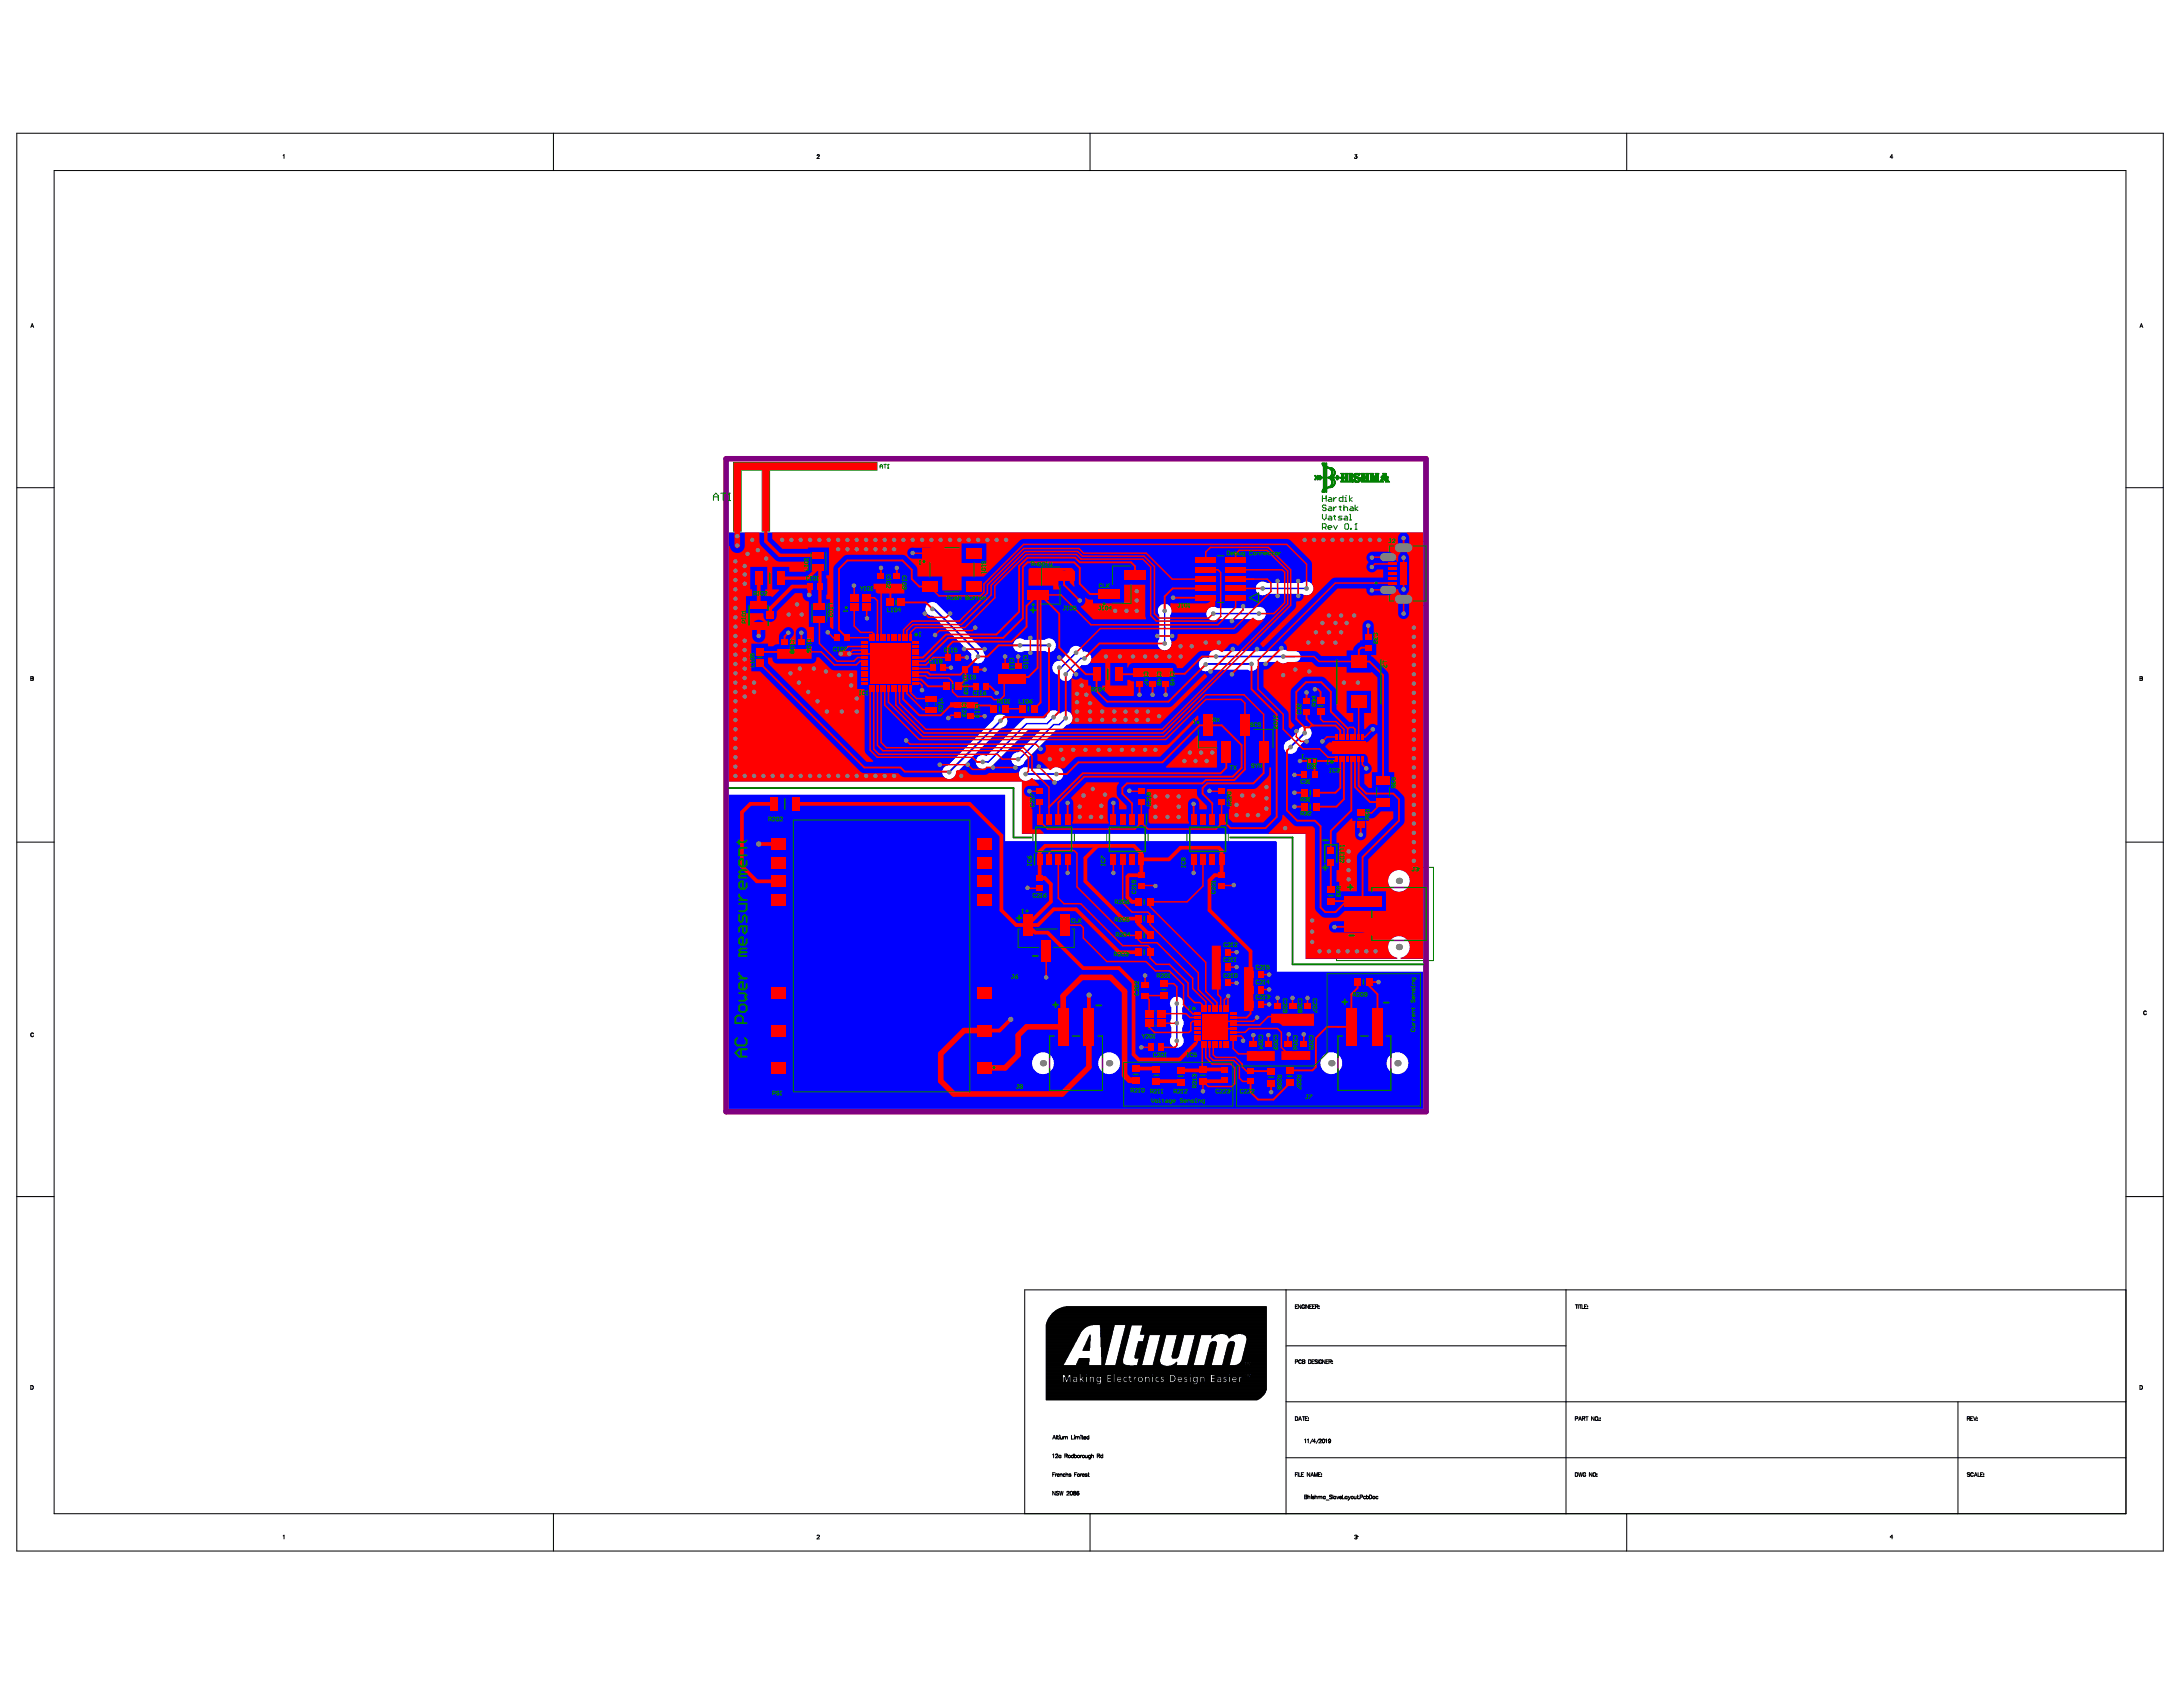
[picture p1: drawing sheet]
<svg xmlns="http://www.w3.org/2000/svg" width="279mm" height="216mm" viewBox="0 0 279 216" stroke-linecap="round" stroke-linejoin="round" font-family="sans-serif">
<g fill="none" stroke="#000" stroke-width=".13">
<path d="M2.2 17.1h274.7v181.4h-274.7zM36.2 19.9l.2-.1v.5M70.8 17.1v4.7M104.6 19.9h.1M104.6 19.9l.2-.1 .1 .1-.3 .4h.3M139.5 17.1v4.7M173.4 19.8h.3l-.2 .2a.16 .16 0 0 1 .1 .2 .16 .16 0 0 1-.2 0M208.2 17.1v4.7M6.9 21.8h265.2v171.9h-265.2zM242.3 20.1h-.4l.3-.3v.5M3.9 41.9l.2-.5 .2 .5M4 41.7h.2"/>
<path d="M273.9 41.9l.2-.5 .2 .5M274 41.7h.2M2.2 62.4h4.7M272.1 62.4h4.8M3.9 86.6h.3l-.1 .2 .2 .1-.1 .2h-.3zM3.9 86.8h.2M273.9 86.6h.3l-.1 .2 .1 .1v.2h-.3zM273.9 86.8h.2M2.2 107.8h4.7M272.1 107.8h4.8M4.3 132.3a.18 .18 0 0 0-.2-.1 .18 .18 0 0 0-.2 .2v.1a.18 .18 0 0 0 .2 .2 .18 .18 0 0 0 .2-.1M274.7 129.5a.18 .18 0 0 0-.2-.1 .18 .18 0 0 0-.1 .2v.1a.18 .18 0 0 0 .1 .2 .18 .18 0 0 0 .2-.2"/>
<path d="M2.2 153.1h4.7M272.1 153.1h4.8M3.9 177.3h.2a.25 .25 0 0 1 .2 .3 .25 .25 0 0 1-.2 .2h-.2zM133.9 176.9h2.1M133.9 176.8h2.1M133.9 176.7h2.1M133.9 176.6h2.1M133.9 176.5h2.1M133.9 176.4h2.1M133.9 176.3h2.1M133.9 176.2h2.1M133.9 176.1h2.1"/>
<path d="M133.9 176h2.1M133.9 172.3h3.4M133.9 172.3h3.5M133.9 172.2h3.5M133.9 172.1h3.5M133.9 172.1h3.6M133.9 172h3.6M133.9 171.9h3.7M133.9 171.8h3.7M133.9 171.7h3.8M133.9 171.6h3.8M133.9 171.6h3.9"/>
<path d="M133.9 171.5h3.9M133.9 171.4h3.9M133.9 171.4h4M133.9 171.3h4M133.9 171.2h4M133.9 171.2h4.1M133.9 171.1h4.1M133.9 171h4.2M133.9 170.9h4.2M133.9 170.9h4.3M133.9 174.7h2.1M133.9 174.7h2.2"/>
<path d="M133.9 174.6h2.2M133.9 174.5h2.2M133.9 174.5h2.3M133.9 174.4h2.3M133.9 174.3h2.4M133.9 174.2h2.4M133.9 174.1h2.5M133.9 174h2.5M133.9 174h2.6M133.9 173.9h2.6M133.9 173.8h2.6M133.9 173.8h2.7"/>
<path d="M133.9 173.7h2.7M133.9 173.6h2.8M133.9 173.5h2.8M133.9 173.4h2.9M133.9 173.3h2.9M133.9 173.2h3M133.9 173.1h3M133.9 173h3.1M133.9 172.9h3.2M133.9 172.8h3.2M133.9 172.7h3.2M133.9 172.6h3.3"/>
<path d="M133.9 172.5h3.3M133.9 172.4h3.4M133.9 170.8h4.3M133.9 170.7h4.3M133.9 170.6h4.3M133.9 170.6h4.4M133.9 170.5h4.4M133.9 170.4h4.5M133.9 170.3h4.5M133.9 170.3h4.6M133.9 170.2h4.6M133.9 170.2h4.7"/>
<path d="M133.9 170.1h4.7M133.9 170.1h4.8M133.9 170h4.8M133.9 170h4.9M133.9 169.9h4.9M133.9 169.9h5M133.9 169.9h5.1M133.9 169.8h5.2M133.9 177h6.4M133.9 175.9h4.3M133.9 169.8h5.3M133.9 169.7h5.4"/>
<path d="M133.9 169.7h5.5M133.9 169.6h5.6M133.9 169.6h5.9M133.9 174.8h10.7M133.9 177.2h6.5M133.9 177.1h6.4M133.9 177h6.8M133.9 176.9h6.9M133.9 174.8h15.2M133.9 179.2h27M133.9 179.1h27.1M133.9 179.1h27.2"/>
<path d="M133.9 179h27.3M133.9 178.9h27.4M133.9 178.9h27.5M133.9 178.8h27.5M133.9 178.8h27.6M133.9 178.7h27.6M133.9 178.7h27.7M133.9 178.6h27.7M133.9 178.6h27.8M133.9 178.5h27.8M133.9 178.5h27.9M133.9 178.4h27.9"/>
<path d="M133.9 178.3h27.9M133.9 178.3h28M133.9 178.2h28M133.9 178.1h28.1M133.9 178h28.1M133.9 177.9h28.1M133.9 177.8h28.2M133.9 177.7h28.2M133.9 177.6h28.2M133.9 177.5h28.2M133.9 177.4h28.2M133.9 177.3h28.2"/>
<path d="M133.9 177.2h28.2M133.9 175.8h28.2M133.9 175.7h28.2M133.9 175.6h28.2M133.9 175.5h28.2M133.9 175.4h28.2M133.9 175.3h28.2M133.9 175.2h28.2M133.9 175.1h28.2M133.9 175h28.2M133.9 174.9h28.2M133.9 169.5h28.2"/>
<path d="M133.9 169.4h28.2M133.9 169.3h28.2M134 169.3h28.1M134 169.2h28.1M134 169.1h28.1M134.1 169h28M134.1 168.9h28M134.1 168.8h28M134.2 168.8h27.9M134.2 168.7h27.9M134.3 168.7h27.8M134.3 168.6h27.8"/>
<path d="M134.4 168.5h27.7M134.4 168.4h27.7M134.5 168.4h27.6M134.5 168.3h27.6M134.6 168.3h27.5M134.6 168.2h27.5M134.7 168.1h27.4M134.8 168h27.3M134.9 167.9h27.2M135 167.9h27.1M135 167.8h27.1M135.1 167.7h27"/>
<path d="M135.2 167.7h26.9M135.3 167.6h26.8M135.4 167.6h26.7M135.5 167.5h26.6M135.6 167.5h26.5M135.7 167.4h26.4M135.9 167.4h26.2M136 167.3h26.1M136.1 167.3h26M136.2 176.9h.2M136.2 176.8h.2M136.2 176.7h.2"/>
<path d="M136.2 176.7h.1M136.2 176.6h.1M136.2 176.5h.1M136.2 176.4h.1M136.2 176.3h.1M136.3 176h.4M136.3 176.1h.4M136.4 176.2h.2M136.4 176.2h.3M136.4 176.4h.2M136.4 176.3h.2M136.4 167.2h25.7"/>
<path d="M136.5 176.6h.1M136.5 176.5h.1M136.5 176.4h.1M136.6 176.9h.3M136.6 176.8h.3M136.7 176.8h.2M136.7 176.7h.2M136.7 176.6h.2M136.7 176.5h.2M136.8 176.5h.1M136.8 176.4h.1M136.8 176.3h.1"/>
<path d="M136.8 176.2h.1M137.1 176.9h.3M137.1 176.8h.2M137.1 176.7h.2M137.1 176.6h.2M137.1 176.5h.3M137.1 176.4h.6M137.1 176.3h.2M137.1 176.2h.2M137.1 176.2h.3M137.1 176.2h1.1M137.1 176.1h1.1"/>
<path d="M137.1 176h1.1M137.1 176.5h.2M137.4 176.3h.3M137.5 176.7h.2M137.5 176.6h.2M137.7 176.9h.1M137.8 174.7h1.5M137.8 176.2h.4M137.8 174.6h1.5M137.8 174.5h1.5M137.9 176.3h.3M137.9 176.2h.3"/>
<path d="M137.9 174.5h1.4M137.9 174.4h1.4M137.9 176.9h.3M137.9 176.8h.3M137.9 176.7h.3M137.9 176.6h.3M137.9 176.5h.3M137.9 176.4h.3M137.9 174.3h1.4M138 174.3h1.3M138 174.2h1.4M138 174.1h1.4"/>
<path d="M138.1 174.1h1.3M138.1 174h1.3M138.1 173.9h1.3M138.2 173.9h1.2M138.3 176.9h.3M138.3 176.8h.2M138.3 176.7h.2M138.3 176.7h.1M138.3 176.6h.1M138.3 176.4h.1M138.3 176.3h.1M138.3 176.3h.2"/>
<path d="M138.3 176.2h.2M138.3 176.2h3.4M138.3 176.1h3.4M138.3 176h.7M138.3 175.9h.7M138.3 175.9h4.2M138.5 176.5h.5M138.6 176.6h.4M138.6 176.4h.4M138.6 172.8h.8M138.6 176.3h.4M138.6 172.7h.8"/>
<path d="M138.7 176.7h.3M138.7 176.3h.3M138.7 172.7h.7M138.7 172.6h.7M138.7 176.8h.3M138.7 176.2h.3M138.7 172.5h.7M138.7 172.5h.8M138.8 176.8h.2M138.8 176.2h.2M138.8 172.4h.7M138.8 176.9h.2"/>
<path d="M138.8 172.3h.7M138.9 172.2h.6M138.9 172.1h.6M139 172h.5M139 171.9h.5M139.1 171.8h.4M139.1 171.7h.4M139.2 176.9h.2M139.2 176.8h.2M139.2 176.7h.2M139.2 176.6h.2M139.2 176.5h.2"/>
<path d="M139.2 176.4h.2M139.2 176.3h.2M139.2 176.2h.2M139.2 176h2.5M139.2 171.6h.3M139.2 175.9h3.3M139.2 171.5h.3M139.3 171.4h.2M139.3 171.3h.2M139.3 171.2h.2M139.3 171.1h.2M139.4 171.1h.1"/>
<path d="M139.4 171h.1M139.4 170.9h.1M139.5 170.9h.1M139.6 176.2h.1M139.6 176.9h.3M139.6 176.8h.3M139.6 176.7h.3M139.6 176.6h.3M139.6 176.5h.3M139.6 176.4h.3M139.7 176.3h.2M140 176.2h.4"/>
<path d="M140.1 176.9h.3M140.1 176.8h.3M140.1 176.8h.2M140.1 176.7h.2M140.1 176.6h.2M140.1 176.5h.2M140.1 176.4h.2M140.1 176.3h.2M140.4 177h.3M140.5 176.6h.3M140.5 176.5h.3M140.5 176.4h.3"/>
<path d="M140.5 176.7h.2M140.5 176.3h.2M140.6 176.7h.1M140.7 176.9h.1M140.7 176.2h.1M140.8 169.9h1.7M140.8 169.8h1.7M140.8 169.8h1.8M140.8 169.7h1.8M140.8 169.6h1.8M140.8 177.2h12M140.9 171.1h1.4"/>
<path d="M140.9 171h1.4M140.9 170.9h1.4M140.9 170.8h1.5M140.9 170.7h1.5M140.9 170.6h1.5M140.9 170.5h1.5M140.9 170.4h1.5M140.9 170.3h1.6M140.9 170.2h1.6M140.9 170.1h1.6M140.9 170h1.6M140.9 169.9h1.6"/>
<path d="M140.9 170.8h1.4M140.9 177.1h11.8M140.9 172.3h1M140.9 172.3h1.1M140.9 172.2h1.1M140.9 172.1h1.1M140.9 172h1.1M140.9 171.9h1.2M140.9 171.8h1.2M140.9 171.7h1.2M140.9 171.6h1.2M140.9 171.5h1.3"/>
<path d="M140.9 171.4h1.3M140.9 171.3h1.3M140.9 171.2h1.3M140.9 172.4h1M140.9 177h11.8M141 176.9h.7M141 176.8h.7M141 176.7h.7M141 176.6h.7M141 176.5h.7M141 176.4h.7M141 176.3h.7"/>
<path d="M141 176.2h.7M141 173.6h.6M141 173.5h.6M141 173.4h.7M141 173.3h.7M141 173.2h.7M141 173.1h.7M141 173h.8M141 172.9h.8M141 172.8h.8M141 172.7h.9M141 172.6h.9"/>
<path d="M141 172.5h.9M141 172.4h.9M141 172.7h.8M141 177h12.1M141 176.9h12.1M141 174.7h.4M141 174.6h.4M141 174.5h.4M141 174.4h.4M141 174.3h.4M141 174.2h.4M141 174.2h.5"/>
<path d="M141 174.1h.5M141 174h.5M141 173.9h.5M141 173.8h.6M141 173.7h.6M141.9 176.7h.6M141.9 176.6h.6M141.9 176.5h.6M141.9 176.3h.6M141.9 176.2h.6M141.9 176.1h.6M142.2 176.4h.3"/>
<path d="M142.2 176.3h.3M142.3 176.9h.2M142.3 176.8h.2M142.3 176.1h.2M142.3 176h.2M142.7 176.9h.4M142.7 176.8h.3M142.7 176.7h.2M142.7 176.6h.2M142.7 176.5h.2M142.7 176.4h.2M142.7 176.3h.2"/>
<path d="M142.7 176.3h.3M142.7 176.2h.3M142.7 176.2h.4M142.7 176.2h1.8M142.7 176.1h1.8M142.7 176h1.9M142.7 176h4.7M142.7 175.9h4.7M142.7 175.9h16.6M142.8 174.7h1.3M142.8 174.7h1.2M142.8 174.6h1"/>
<path d="M142.8 174.5h.9M142.8 174.6h1.1M142.9 174.5h.8M142.9 174.4h.8M142.9 174.3h.8M142.9 174.2h.8M142.9 174.1h.8M143 174.1h.7M143 174h.7M143 173.9h.7M143 173.8h.7M143.1 176.6h.6"/>
<path d="M143.1 176.4h.3M143.1 173.7h.6M143.1 173.6h.7M143.1 176.7h.6M143.1 176.3h.3M143.1 173.5h.7M143.1 173.4h.7M143.2 176.7h.3M143.2 173.3h.6M143.2 173.2h.7M143.2 173.1h.7M143.2 173h.7"/>
<path d="M143.3 173h.6M143.3 172.9h.6M143.3 172.9h.7M143.3 172.8h.7M143.3 172.7h.7M143.3 172.6h.7M143.4 172.6h.6M143.4 172.5h.6M143.4 172.5h.7M143.4 172.4h.7M143.4 176.2h.5M143.4 172.3h.7"/>
<path d="M143.4 172.2h.7M143.5 176.2h.3M143.5 172.2h.6M143.5 172.1h.7M143.5 172h.7M143.5 176.9h.4M143.5 176.8h.3M143.5 176.7h.3M143.5 176.3h.3M143.5 171.9h.7M143.6 176.6h.1M143.6 176.5h.1"/>
<path d="M143.6 176.4h.1M143.6 176.3h.2M143.6 171.8h.6M143.6 171.8h.7M143.6 171.7h.7M143.6 171.6h.7M143.6 171.5h.7M143.6 171.4h.7M143.6 171.4h.8M143.6 171.3h.8M143.7 171.2h.7M143.7 171.1h.7"/>
<path d="M143.7 171h.7M143.7 171h.8M143.7 170.9h.8M143.8 170.9h.7M143.8 170.8h.7M143.8 170.7h.7M143.8 170.6h.8M143.9 170.5h.7M143.9 170.4h.7M143.9 176.6h.6M143.9 176.5h.6M143.9 176.4h.6"/>
<path d="M143.9 170.3h.7M143.9 170.2h.7M144 176.7h.5M144 176.4h.5M144 170.1h.6M144 170h.7M144 176.3h.5M144 169.9h.7M144 169.8h.7M144.1 169.8h.6M144.1 169.7h.6M144.1 169.7h.7"/>
<path d="M144.1 169.6h.7M144.1 169.6h18M144.3 176.9h.3M144.3 176.8h.3M144.3 176.8h.2M144.3 176.3h.1M144.3 176.2h.1M144.7 176.7h.4M144.7 176.6h.4M144.7 176.5h.4M144.7 176.4h.4M144.7 176.3h.4"/>
<path d="M144.7 176.2h5M144.7 176.1h5M144.7 176h2.7M144.8 176.3h.3M144.8 176.2h.3M144.9 176.9h.2M144.9 176.8h.2M145.1 174.8h3.8M145.2 176.9h.6M145.2 176.8h.5M145.2 176.7h.4M145.2 176.6h.4"/>
<path d="M145.2 176.2h.1M145.2 173.7h1.2M145.3 176.5h.3M145.3 176.4h.3M145.3 173.8h1.1M145.3 173.7h1.1M145.3 173.6h1.1M145.3 173.5h1.1M145.3 173.4h1.1M145.3 173.8h1M145.3 173.4h1.2M145.3 173.3h1.2"/>
<path d="M145.3 173.2h1.2M145.4 173.2h1.1M145.4 173.1h1.1M145.4 173h1.1M145.4 173h1.2M145.4 172.9h1.2M145.5 176.3h.1M145.5 176.3h.2M145.5 176.2h.2M145.5 176.2h.3M145.5 172.8h1.1M145.5 172.7h1.1"/>
<path d="M145.5 172.6h1.2M145.5 172.5h1.2M145.6 172.3h1.1M145.6 174.7h.5M145.6 172.4h1.1M145.6 172.2h1.2M145.6 172.1h1.2M145.6 174.6h.5M145.6 174.5h.6M145.7 172h1.1M145.7 171.9h1.1M145.7 174.5h.5"/>
<path d="M145.7 174.4h.5M145.7 174.3h.5M145.7 171.8h1.1M145.7 171.7h1.1M145.7 174.2h.5M145.7 174.1h.6M145.7 174h.6M145.8 176.7h.3M145.8 176.6h.3M145.8 176.5h.3M145.8 176.4h.3M145.8 173.9h.5"/>
<path d="M145.8 176.7h.2M145.8 176.3h.2M145.9 170.8h9.9M146 170.7h10.1M146 170.7h16.1M146 170.6h16.1M146 170.5h16.1M146 170.4h16.1M146.1 170.3h16M146.1 170.2h16M146.1 176.9h.4M146.1 176.2h.4"/>
<path d="M146.1 170.1h16M146.1 170h16M146.2 170h15.9M146.2 169.9h15.9M146.2 176.8h.3M146.2 176.3h.3M146.2 176.2h.3M146.2 169.8h15.9M146.2 169.7h15.9M146.3 176.7h.2M146.3 176.3h.2M146.3 169.6h15.8"/>
<path d="M146.3 176.6h.2M146.3 176.5h.2M146.3 176.4h.2M146.3 171.7h.6M146.4 171.6h.5M146.4 171.5h.5M146.4 171.4h.5M146.4 171.3h.5M146.4 171.3h.6M146.5 171.2h.5M146.5 171.1h.5M146.5 171h.5"/>
<path d="M146.5 170.9h.5M146.5 170.9h.6M146.6 170.9h.5M146.6 170.8h9.1M146.7 176.9h.3M146.7 176.8h.3M146.7 176.7h.3M146.7 176.6h.3M146.7 176.5h.3M146.7 176.2h.1M146.8 176.4h.2M146.8 176.3h.1"/>
<path d="M147.1 176.2h.3M147.1 176.3h.3M147.2 176.9h.2M147.2 176.8h.2M147.2 176.7h.2M147.2 176.6h.2M147.2 176.5h.2M147.2 176.4h.2M147.2 176.3h.2M147.6 174.7h1.2M147.6 176.9h.4M147.6 176.8h.3"/>
<path d="M147.6 176.7h.3M147.6 176.6h.3M147.6 176.5h.3M147.6 176.4h.3M147.6 176.3h.3M147.6 176.2h.3M147.6 176.2h.4M147.6 176h2.1M147.6 174.7h1.1M147.6 174.6h1M147.6 174.5h.9M147.6 175.9h4.6"/>
<path d="M147.7 174.5h.8M147.7 174.4h.8M147.7 174.3h.8M147.7 174.3h.7M147.7 174.2h.7M147.7 174.1h.7M147.8 174.1h.6M147.8 174h.6M147.8 173.9h.6M147.8 173.9h.7M147.8 173.8h.7M147.9 173.7h.6"/>
<path d="M147.9 173.6h.6M147.9 173.5h.6M147.9 173.5h.7M147.9 173.4h.7M147.9 173.3h.7M147.9 173.2h.7M148 173.1h.6M148 173.1h.7M148 173h.7M148 176.6h.8M148 176.6h.7M148 176.5h.5"/>
<path d="M148 176.4h.5M148 172.9h.7M148 172.8h.7M148 176.5h.6M148.1 176.7h.7M148.1 176.4h.4M148.1 176.3h.4M148.1 172.8h.6M148.1 172.7h.7M148.1 172.6h.7M148.1 172.5h.7M148.1 172.4h.7"/>
<path d="M148.2 172.3h.7M148.2 172.2h.7M148.2 172.4h.6M148.2 172.1h.7M148.2 172h.7M148.3 172h.6M148.3 171.9h.6M148.3 176.3h.2M148.3 176.2h.3M148.3 171.8h.6M148.3 171.8h.7M148.3 171.7h.7"/>
<path d="M148.4 176.9h.1M148.4 176.8h.1M148.4 176.2h.2M148.4 171.6h.6M148.4 171.5h.6M148.4 171.4h.6M148.4 171.4h.7M148.4 171.3h.7M148.5 171.2h.6M148.5 171.1h.6M148.5 171h.6M148.5 171h.7"/>
<path d="M148.5 170.9h.7M148.6 170.9h.6M148.7 176.4h1M148.7 176.3h1M148.8 176.4h.9M148.9 176.9h.8M148.9 176.5h.8M148.9 176.8h.8M149 176.8h.7M149 176.7h.7M149 176.6h.7M149 176.3h.7"/>
<path d="M149 176.2h.7M149 176.5h.7M149.7 174.8h12.4M149.9 176.7h.1M149.9 176.7h.2M149.9 176.6h.3M149.9 176.5h.4M149.9 176.4h.4M149.9 176.3h.4M149.9 176.2h.3M149.9 176.1h.2M149.9 174.8h12.2"/>
<path d="M150 173.7h.8M150 173.6h.8M150 173.5h.8M150 173.5h.9M150 174.7h.5M150 173.8h.7M150 173.7h.7M150 173.4h.9M150 173.3h.9M150.1 173.8h.5M150.1 173.2h.8M150.1 173.1h.8"/>
<path d="M150.1 173.1h.9M150.1 174.7h.5M150.1 173h.9M150.1 172.9h.9M150.2 176.9h.7M150.2 176h2M150.2 172.9h.8M150.2 172.8h.8M150.2 172.7h.9M150.2 172.6h.9M150.2 172.5h.9M150.2 174.6h.4"/>
<path d="M150.3 176.8h.5M150.3 172.3h.8M150.3 174.6h.3M150.3 172.5h.8M150.3 172.4h.8M150.3 176h1.9M150.3 172.2h.8M150.3 172.1h.9M150.4 176.8h.4M150.4 176.1h4.5M150.4 172.1h.8M150.4 172h.8"/>
<path d="M150.4 174.5h.2M150.4 176.7h.3M150.4 176.2h4.5M150.4 171.9h.8M150.4 171.8h.8M150.4 171.8h.9M150.5 176.6h.2M150.5 176.3h.3M150.5 176.2h.3M150.5 176.2h.4M150.5 171.7h.8M150.5 171.6h.8"/>
<path d="M150.5 174.4h.1M150.5 176.5h.2M150.5 176.4h.2M150.5 176.3h.2M150.5 171.5h.8M150.5 171.4h.8M150.5 171.4h.9M150.6 171.3h.8M150.6 171.2h.8M150.6 174.3h.1M150.6 171.1h.8M150.6 171h.8"/>
<path d="M150.6 171h.9M150.7 170.9h.8M150.9 176.6h.9M150.9 176.4h.2M150.9 176.7h.9M150.9 176.3h.2M151 176.7h.2M151.2 176.2h.4M151.2 176.9h.3M151.3 176.8h.2M151.3 176.7h.5M151.3 176.3h.2"/>
<path d="M151.3 176.6h.4M151.3 176.5h.2M151.3 176.4h.2M151.3 176.5h.3M151.7 176.4h.5M151.7 176.3h.5M151.8 176.4h.4M151.9 176.9h.3M151.9 176.5h.3M152 176.8h.2M152 176.3h.2M152 176.5h.2"/>
<path d="M152 176.7h.2M152 176.6h.2M152 176.2h.2M152 174.7h.7M152 174.6h.7M152.1 174.6h.7M152.1 174.5h.7M152.1 174.4h.7M152.1 174.3h.7M152.1 174.2h.7M152.2 174.2h.7M152.2 174.1h.7"/>
<path d="M152.2 174h.7M152.2 173.9h.7M152.2 173.8h.8M152.2 173.7h.8M152.3 173.6h.7M152.3 173.5h.7M152.3 173.4h.8M152.3 173.3h.8M152.4 173.2h.7M152.4 173.1h.7M152.4 176.9h.4M152.4 176.8h.3"/>
<path d="M152.4 176.7h.3M152.4 176.7h.2M152.4 176.6h.2M152.4 176.5h.2M152.4 176.4h.2M152.4 176.3h.3M152.4 176.2h.3M152.4 176.2h.4M152.4 176h2.5M152.4 173h.8M152.4 172.9h.8M152.4 175.9h4.9"/>
<path d="M152.5 172.9h.7M152.5 172.8h.7M152.5 172.7h.7M152.5 172.6h.7M152.5 172.5h.7M152.6 172.3h.7M152.6 172.5h.7M152.6 172.4h.7M152.6 172.2h.7M152.6 172.1h.7M152.7 172.1h.7M152.7 172h.7"/>
<path d="M152.7 171.9h.7M152.7 171.8h.7M152.8 171.7h.7M152.8 171.6h.7M152.8 176.6h.4M152.8 176.5h.4M152.8 176.4h.3M152.8 171.5h.7M152.8 171.4h.7M152.8 177h.3M152.9 176.7h.2M152.9 176.6h.2"/>
<path d="M152.9 176.4h.2M152.9 171.3h.7M152.9 171.2h.7M152.9 176.3h.2M152.9 171.1h.7M152.9 171h.7M153 170.9h.7M153 176.9h.2M153.1 176.2h.1M153.1 176.8h.1M153.2 177.2h8.9M153.2 177.1h8.9"/>
<path d="M153.3 177h8.8M153.3 176.9h8.8M153.3 176.9h.3M153.3 176.8h.3M153.3 176.7h.3M153.3 176.6h.3M153.3 176.5h.3M153.3 176.4h.3M153.3 176.3h.3M153.3 176.2h.3M153.8 176.9h.3M153.8 176.8h.3"/>
<path d="M153.8 176.7h.3M153.8 176.6h.3M153.8 176.5h.3M153.8 176.4h.2M153.8 176.2h.1M153.8 176.3h.2M154.1 176.2h.8M154.2 176.2h.7M154.2 176.9h.7M154.2 176.8h.7M154.2 176.7h.7M154.2 176.6h.7"/>
<path d="M154.2 176.5h.7M154.2 176.4h.7M154.2 176.3h.7M154.2 174.7h.8M154.2 174.6h.9M154.3 174.5h.8M154.3 174.4h.8M154.3 174.3h.8M154.3 174.2h.9M154.3 174.1h.9M154.3 174h.9M154.4 174h.8"/>
<path d="M154.4 173.9h.8M154.4 173.9h.9M154.4 173.8h.9M154.4 173.7h.9M154.4 173.6h.9M154.5 173.6h.8M154.5 173.5h.8M154.5 173.5h.9M154.5 173.4h.9M154.5 173.3h.9M154.5 173.2h.9M154.6 173.2h.8"/>
<path d="M154.6 173.1h.8M154.6 173h.8M154.6 172.9h.9M154.7 172.8h.8M154.7 172.7h.8M154.7 172.6h.8M154.7 172.5h.9M154.8 172.3h.8M154.8 172.4h.8M154.8 172.2h.8M154.8 172.1h.9M154.9 172h.8"/>
<path d="M154.9 171.9h.8M155 171.9h.7M155 171.8h.7M155.1 171.8h.5M155.1 171.2h.1M155.1 171.1h.1M155.1 171.1h.2M155.1 171h.2M155.1 171h.3M155.2 176.7h.5M155.2 176.6h.5M155.2 176.5h.6"/>
<path d="M155.2 176.3h.6M155.2 176.2h.6M155.2 176.2h4.2M155.2 176.1h4.2M155.2 171.7h.4M155.2 170.9h.2M155.2 170.9h.3M155.2 170.9h.4M155.5 176.9h.3M155.5 176.8h.2M155.5 176.4h.7M155.5 176.3h.3"/>
<path d="M155.5 176.1h3.9M155.5 176h1.8M155.9 176.7h.3M155.9 176.3h.2M155.9 176.7h.2M155.9 176.6h.3M156 176.6h.2M156.1 176.9h.1M156.2 176.2h.4M156.3 176.2h.3M156.3 176.3h.2M156.4 176.9h.1"/>
<path d="M156.4 176.8h.1M156.4 176.7h.4M156.4 176.6h.4M156.4 176.6h.3M156.4 176.5h.1M156.4 176.4h.1M156.4 176.5h.2M156.5 174.7h.8M156.5 174.7h.9M156.5 174.6h.9M156.5 174.5h.9M156.5 174.4h.9"/>
<path d="M156.6 174.3h.8M156.6 174.3h.9M156.6 174.2h.9M156.6 174.1h.9M156.6 174h.9M156.6 170.7h1.8M156.7 174h.8M156.7 173.9h.8M156.7 173.8h.8M156.7 176.4h.6M156.7 176.3h.6M156.7 173.7h.9"/>
<path d="M156.7 173.6h.9M156.8 176.4h.5M156.8 173.6h.8M156.8 173.5h.8M156.8 173.4h.8M156.8 173.3h.9M156.8 173.2h.9M156.8 170.8h1.3M156.9 173.2h.8M156.9 173.1h.8M156.9 173h.8M156.9 176.9h.4"/>
<path d="M156.9 176.5h.4M156.9 173h.9M156.9 172.9h.9M157 176.8h.3M157 172.8h.8M157 172.7h.8M157 170.8h1M157 176.7h.3M157 176.6h.3M157 176.3h.3M157 176.2h.3M157 170.9h.9"/>
<path d="M157 172.6h.8M157 172.6h.9M157 172.5h.9M157 176.5h.3M157.1 176.7h.2M157.1 172.3h.8M157.1 172.4h.8M157.1 172.2h.8M157.1 172.2h.9M157.1 172.1h.9M157.1 170.9h.7M157.2 172.1h.8"/>
<path d="M157.2 172h.8M157.2 171h.4M157.2 170.9h.5M157.2 171.9h.8M157.2 171h.3M157.3 171.9h.7M157.3 171.2h.1M157.3 171.1h.2M157.3 171.8h.7M157.4 171.8h.5M157.5 176.9h.3M157.5 176.8h.3"/>
<path d="M157.5 176.8h.2M157.5 176.7h.2M157.5 176.6h.1M157.5 176.5h.1M157.5 176.4h.1M157.5 176.4h.2M157.5 176.3h.2M157.5 176.2h.3M157.5 176h1.9M157.5 171.7h.4M157.5 175.9h1.9M157.8 176.6h.8"/>
<path d="M157.8 176.4h.3M157.9 176.7h.7M157.9 176.3h.2M157.9 176.7h.3M158.2 176.2h.4M158.2 174.7h1.2M158.2 176.9h.4M158.3 176.8h.3M158.3 176.7h.3M158.3 176.3h.3M158.3 176.6h.3M158.3 176.5h.3"/>
<path d="M158.3 176.4h.3M158.4 174.7h1M158.5 174.6h.9M158.6 174.6h.8M158.6 174.5h.8M158.7 176.2h.1M158.7 174.5h.7M158.7 176.9h3.4M158.7 176.8h3.4M158.7 176.7h3.4M158.7 176.6h3.4M158.7 176.5h3.4"/>
<path d="M158.7 176.4h3.4M158.7 174.4h.7M158.8 176.4h3.3M158.8 174.4h.6M158.8 174.3h.5M158.8 174.3h3.3M158.9 174.2h3.2M158.9 170.7h3.2M158.9 176.3h3.2M158.9 176.2h3.2M158.9 176.2h.5M158.9 174.1h3.2"/>
<path d="M159 174.1h3.1M159 174h3.1M159 173.9h3.1M159 173.8h3.1M159 173.7h3.1M159.1 173.7h3M159.1 173.6h3M159.1 173.5h3M159.1 173.4h3M159.1 173.3h3M159.1 170.8h3M159.2 173.3h2.9"/>
<path d="M159.2 173.2h2.9M159.2 173.1h2.9M159.2 173h2.9M159.2 170.8h2.9M159.3 172.9h2.8M159.3 172.8h2.8M159.3 170.9h2.8M159.3 172.7h2.8M159.3 172.6h2.8M159.4 172.5h2.7M159.4 172.4h2.7M159.4 172.3h2.7"/>
<path d="M159.4 172.2h2.7M159.4 170.9h2.7M159.5 176.2h.2M159.5 176.1h.2M159.5 176h.2M159.5 172.1h2.6M159.5 172h2.6M159.5 170.9h2.6M159.5 174.7h.2M159.5 174.6h.2M159.5 174.5h.2M159.5 174.4h.2"/>
<path d="M159.5 175.9h.2M159.5 171.9h2.6M159.5 171.8h2.6M159.5 171h2.6M159.6 171.8h2.5M159.6 171.7h2.5M159.6 171.6h2.5M159.6 171.2h2.5M159.6 171.1h2.5M159.6 171.5h2.5M159.6 171.4h2.5M159.6 171.3h2.5"/>
<path d="M159.6 174.3h.1M159.6 175.9h.1M159.7 176.2h.1M159.7 176.1h.1M159.7 174.7h.1M159.7 174.6h.1M159.7 174.5h.1M159.8 174.4h.2M159.8 174.3h.2M159.8 175.9h.2M159.8 176h.1M159.8 176h.2"/>
<path d="M159.8 174.5h.1M159.8 174.5h.2M159.9 176.1h.1M159.9 174.6h.1M159.9 176.2h.2M159.9 174.7h.2M160 176.2h.1M160 176.1h.1M160 174.7h.1M160 174.6h.1M160 176h.1M160 174.5h.1"/>
<path d="M160.1 176.2h2M160.1 176.1h2M160.1 176h2M160.1 174.7h2M160.1 174.6h2M160.1 174.5h2M160.1 174.4h2M160.1 174.3h2M160.1 175.9h2M164.6 172.2h35.8M164.6 165.1v28.6M164.6 179.4h107.5"/>
<path d="M165.8 174.3h.3v-.2l-.3-.1v.5M165.8 167.2h.2M166.1 167h-.3v.5h.3M166.5 167v.5l-.3-.5v.5M166.6 174.1a.18 .18 0 0 0-.2-.1 .18 .18 0 0 0-.2 .2v.1a.18 .18 0 0 0 .2 .2 .18 .18 0 0 0 .2-.1M166.7 174.3h.2M166.7 174l.3 .1-.1 .2h.1v.2h-.3zM167 167.1a.18 .18 0 0 0-.2-.1 .18 .18 0 0 0-.2 .2v.1a.17 .17 0 0 0 .2 .2 .17 .17 0 0 0 .2-.2h-.2M167.1 167v.5M167.5 167v.5l-.3-.5v.5M167.5 174h.2a.25 .25 0 0 1 .1 .3 .25 .25 0 0 1-.1 .2h-.2zM167.6 167.2h.2"/>
<path d="M167.9 167h-.3v.5h.3M167.9 174.3h.2M168 167.2h.2M168.2 174h-.3v.5h.3M168.3 167h-.3v.5h.3M168.4 167.2h.2l.1-.2h-.3v.5M168.5 167.2l.2 .3M168.6 174.1l-.1-.1-.2 .1 .3 .3-.1 .1-.2-.1M168.7 174v.5M168.8 167.4h.1M168.8 167.2h.1M169.2 174.1a.18 .18 0 0 0-.2-.1 .18 .18 0 0 0-.2 .2v.1a.17 .17 0 0 0 .2 .2 .17 .17 0 0 0 .2-.2h-.2"/>
<path d="M169.6 174v.5l-.3-.5v.5M169.7 174.3h.2M170 174h-.3v.5h.3M170.1 174.3l.3-.1v-.1l-.3-.1v.5M170.3 174.3l.1 .2M170.5 174.2h.1M170.5 174.5h.1M200.4 165.1v28.6M201.6 167h.3M201.8 167v.5M202 167v.5M202.1 167h.3"/>
<path d="M202.3 167v.5M202.5 167v.5h.2M202.8 167.2h.2M203.1 167h-.3v.5h.3M203.2 167.1h.1M203.2 167.1v.1M203.2 167.4h.1M250.6 179.4v14.3M272.1 165.1h-140.9v28.6M273.9 177.3h.1a.25 .25 0 0 1 .2 .3 .25 .25 0 0 1-.2 .2h-.1zM36.2 196.6l.2-.1v.4M70.8 193.7v4.8"/>
<path d="M104.6 196.6v-.1l.3 .1-.3 .3h.3M134.7 188.7h.2M134.7 186.2l.1-.1v.5M134.7 184.2l.2-.5 .2 .5M134.8 184h.2M135 188.5h-.3v.5M135.1 190.9v.4l-.4-.4v.4M135.1 188.6v.4M135.1 186.2l.2-.1 .1 .1-.3 .4h.3M135.1 186.2h.1M135.2 183.7v.5M135.3 188.6l-.2 .2"/>
<path d="M135.3 188.8l.1 .2 .2-.1M135.3 183.9h.2M135.3 188.7l.2-.1 .1 .2h-.3zM135.4 183.7v.4l.1 .1M135.5 190.9h-.1h-.2l.3 .3-.1 .1h-.2M135.6 183.7h.1M135.6 190.9l.1 .4 .1-.4 .2 .4 .1-.4M135.6 183.9v.3M135.7 188.7h.2v.3M135.7 188.6v.4M135.7 183.9l.1 .3 .2-.1M135.8 186.3a.15 .15 0 0 0-.2 0 .15 .15 0 0 0 0 .2 .15 .15 0 0 0 .2 0"/>
<path d="M135.8 186.2v.4M136 183.9v.3M136.1 183.9h.1h.2M136.1 183.9v.3M136.3 186.3h.3v-.2h-.3v.5M136.3 188.7a.15 .15 0 0 0-.2 0 .15 .15 0 0 0 0 .2 .15 .15 0 0 0 .2 0M136.4 183.9h.2v.3M136.4 183.9v.3M136.4 188.7h.3v.3M136.4 188.5v.5M136.4 186.3l.2 .3M136.6 191h.1"/>
<path d="M136.6 190.9v.1M136.6 190.9h.1l.1 .1-.3 .3h.4M136.6 190.9h.1M137 190.9a.22 .22 0 0 1 .3 .2 .22 .22 0 0 1-.3 .2v-.2zM137.1 188.7l-.1-.1-.2 .1 .2 .1v.1h-.2M137.1 183.7v.5h.3M137.4 186.3a.15 .15 0 0 0-.2 0 .15 .15 0 0 0 0 .2 .15 .15 0 0 0 .2 0M137.4 186.1v.5M137.4 190.9v.1a.25 .25 0 0 1 .3 .3h-.3a.27 .27 0 0 1 .3-.3v-.1zM137.6 183.7h.1M137.5 186.3a.15 .15 0 0 1 .2 0 .15 .15 0 0 1 0 .2 .15 .15 0 0 1-.2 0M137.5 186.1v.5"/>
<path d="M137.5 183.9v.3M137.5 188.7h.2M137.6 183.9h.2h.1M137.6 183.9v.3M137.8 188.5h-.3v.5M137.9 183.9v.3M137.9 183.9h.2v.3M138.1 190.9h-.2l-.1 .3M138.3 186.2v.4M138.3 188.6v.4M138.3 183.7h.1M138.4 183.9v.3"/>
<path d="M138.5 183.9h.1M138.5 188.6l-.2 .2M138.5 186.2l-.2 .2M138.5 188.8l.1 .2 .2-.1M138.5 183.7v.4l.1 .1M138.6 188.7h.1l.1 .1h-.3zM138.7 184l.1 .2 .2-.1M138.8 183.9h.1l.1 .1h-.3zM138.9 186.2v.3h.3M139.1 188.7l-.1-.1-.1 .1 .2 .1v.1h-.2M139.2 186.2v.4M139.2 188.6h.2"/>
<path d="M139.3 188.5v.4l.1 .1M139.4 183.9a.15 .15 0 0 0-.3 0 .15 .15 0 0 0 0 .2 .15 .15 0 0 0 .3 0M139.4 183.7v.5M139.5 193.7v4.8M139.6 186.3a.15 .15 0 0 0-.3 0 .15 .15 0 0 0 0 .2 .15 .15 0 0 0 .3 0M139.6 186.2l-.1 .5h-.1M139.7 186.3h.2v.3M139.7 186.1v.5M140.4 186.3h.3v-.2h-.3v.5M140.6 186.3l.2 .3M141.1 186.3a.15 .15 0 0 0-.2 0 .15 .15 0 0 0 0 .2 .15 .15 0 0 0 .2 0M141.1 186.1v.5"/>
<path d="M164.6 186.6h107.5M165.8 181.3h.2a.25 .25 0 0 1 .1 .2 .25 .25 0 0 1-.1 .3h-.2zM165.8 188.7h.2M166.1 188.5h-.3v.5M166.1 188.5v.5M166.2 181.8l.2-.5 .2 .5M166.2 188.5v.5h.3M166.3 181.6h.2M166.6 188.7h.1M166.7 181.3h.3M166.9 181.3v.5M166.9 188.5h-.3v.5h.3"/>
<path d="M167 184.3l.1-.1v.5M167 191.3l.3 .1-.1 .2 .1 .1v.1h-.3zM167 191.6h.2M167.1 181.5h.1M167.3 184.3l.1-.1v.5M167.4 181.3h-.3v.5h.3M167.4 191.3v.5M167.4 191.6l.2-.1 .1 .3M167.5 181.5h.1M167.5 181.8h.1M167.6 188.5v.5l-.3-.5v.5M167.8 189l.2-.5 .1 .5"/>
<path d="M167.8 191.3h.1M167.8 188.8h.3M167.9 191.5v.3M168 184.2l-.3 .5M168.2 191.6l-.1-.1-.1 .1 .2 .1v.1l-.2-.1M168.2 189v-.5l.2 .5 .2-.5v.5M168.3 191.3v.5M168.3 191.6l.2-.1 .1 .3M168.4 184.5h-.4l.3-.3v.5M168.7 191.6l.1-.1 .1 .1M168.7 191.5v.3M168.7 188.7h.2"/>
<path d="M168.8 184.2l-.3 .5M168.9 191.6l.3-.1v.3M168.9 191.6v.2M169 188.5h-.3v.5h.3M169.1 184.2h-.2l-.1 .1M169.1 184.2h.1M169.1 184.2v.2l-.3 .3h.3M169.1 188.6h.1M169.1 188.9h.1M169.3 184.2a.22 .22 0 0 1 .3 .2 .22 .22 0 0 1-.3 .2l-.1-.2zM169.6 191.6a.15 .15 0 0 0-.2-.1 .15 .15 0 0 0 0 .3 .15 .15 0 0 0 .2-.1M169.6 191.5v.3"/>
<path d="M169.7 184.3l.1-.1v.5M169.7 192h.4M170.2 184.2h.1M170.2 184.5h.1M170.2 184.2l-.2 .1 .2 .2M170.2 184.2l.1 .1M170.2 191.5h.1M170.2 191.5l.2 .1 .1 .1-.1 .1-.2-.1M170.3 184.3l-.1 .3h-.2M170.3 184.3l-.1 .2M170.5 191.4l-.2-.1-.1 .1v.1M170.6 191.3v.5"/>
<path d="M171 191.6a.16 .16 0 0 0-.3-.1 .15 .15 0 0 0 0 .3 .16 .16 0 0 0 .3-.1M171 191.5v.3M171.1 191.5l.1 .3 .2-.3M171.4 191.6l.2 .2 .1-.1M171.5 191.5h.2v.1h-.3zM171.8 191.3v.5h.3M172.4 191.6a.15 .15 0 0 0-.2-.1 .15 .15 0 0 0 0 .3 .15 .15 0 0 0 .2-.1M172.4 191.5v.3M172.6 191.5l.1 .3M172.7 191.8l-.2 .2M172.8 191.5l-.1 .3M173.3 191.5v.3l.3-.1"/>
<path d="M173.4 196.6l.2-.1 .1 .1M173.5 196.7h.1M173.6 191.5v.3M173.6 196.7l.1 .1-.1 .1h-.2M173.7 196.6h.1M173.7 196.6l-.1 .1M173.7 191.5h.2M173.8 191.3v.4l.1 .1M174 191.8h.1M174.1 191.6h.3v-.2l-.3-.1v.5M174.8 191.6a.15 .15 0 0 0-.2-.1 .15 .15 0 0 0 0 .3 .15 .15 0 0 0 .2-.1M174.9 191.6a.15 .15 0 0 1 .2-.1 .15 .15 0 0 1 0 .3 .15 .15 0 0 1-.2-.1"/>
<path d="M174.9 191.3v.5M175.3 191.3h.1a.25 .25 0 0 1 .2 .3 .25 .25 0 0 1-.2 .2h-.1zM176.4 191.6a.16 .16 0 0 0-.3-.1 .15 .15 0 0 0 0 .3 .16 .16 0 0 0 .3-.1M201.6 181.6l.3-.1v-.1l-.3-.1v.5M201.6 188.5h.2a.25 .25 0 0 1 .2 .2 .25 .25 0 0 1-.2 .3h-.2zM202.1 188.5l.1 .5 .1-.5 .1 .5 .1-.5M202.1 181.8l.1-.5 .2 .5M202.1 181.6h.2M202.5 181.5h.3v-.1l-.3-.1v.5M202.7 181.5l.1 .3M202.9 188.6a.18 .18 0 0 0-.2-.1 .18 .18 0 0 0-.1 .2v.1a.17 .17 0 0 0 .2 .2 .17 .17 0 0 0 .1-.2h-.1M203 181.3h.3"/>
<path d="M203.1 181.3v.5M203.7 188.5v.5l-.3-.5v.5M204 181.3v.5l-.3-.5v.5M204.4 188.9h.1M204.4 188.6h.1M204.7 181.7h.1M204.8 181.5h.1M204.8 181.8h.1M208.2 193.7v4.8M242.2 196.7h-.3l.3-.2v.4M251.8 181.5h.3v-.1l-.3-.1v.5M252 181.5l.1 .3"/>
<path d="M252.1 188.5h-.1h-.2l.3 .3-.1 .2-.2-.1M252.2 181.5h.2M252.5 181.3h-.3v.5h.3M252.6 188.6a.18 .18 0 0 0-.2-.1 .18 .18 0 0 0-.2 .2v.1a.18 .18 0 0 0 .2 .2 .18 .18 0 0 0 .2-.2M252.6 181.3l.2 .5 .2-.5M252.7 189l.2-.5 .2 .5M252.8 188.8h.2M253 181.8h.1M253 181.5h.1M253.2 188.5v.5h.2M253.5 188.7h.2M253.8 188.5h-.3v.5h.3"/>
<path d="M253.9 188.6h.1M253.9 188.9h.1"/>
<circle cx="136.9" cy="186.4" r=".16"/>
<circle cx="138" cy="191.2" r=".15"/>
<circle cx="138" cy="188.8" r=".16"/>
<circle cx="138" cy="186.4" r=".16"/>
<circle cx="138.7" cy="186.4" r=".16"/>
<circle cx="173.1" cy="191.7" r=".16"/>
<circle cx="175.8" cy="191.7" r=".16"/>
<circle cx="204" cy="188.7" r=".22"/>
<circle cx="204.3" cy="181.5" r=".22"/>
</g>
<g fill="none" stroke="#008000" stroke-width=".13">
<path d="M93.9 59.2h18.3v1h-13.7v7.8h-1v-7.8h-2.7v7.8h-.9zM91.3 64.1v-.7l.3-.3 .3 .3v.7M91.3 63.6h.6M92.3 63.1h.6M92.6 63.1v1M93.2 64.1h.3M93.4 63.1h.1M93.4 63.1v1M93.4 63.1l-.2 .2M96.4 72.9h4.3v2.2h-4.3zM102.9 69.7h3.7v4.3h-3.7zM103 76.3h3.8v4.3h-3.8z"/>
<path d="M103.1 74.5h2.3v1.2h-2.3zM108.5 75.8h3.2v2.6h-3.2zM112.2 73.3h1.1v2.3h-1.1zM113.3 76.4h2.8v1.4h-2.8zM114.2 73.3h1.2v2.3h-1.2zM117.6 69.6h8.5v6.6h-8.5zM130.9 72.1h7.2v5.9h-7.2zM140 72h7.1v5.8h-7.1zM176.4 69.3h6.4v8.2h-6.4zM96.5 82.7h1.4v2.9h-1.4zM99.8 81.6h1.2v2.3h-1.2zM102 81.6h1.2v2.3h-1.2z"/>
<path d="M106.6 81.1h2.3v1.1h-2.3zM110.1 81h7.7v7.7h-7.7zM117.6 88.1h3.3v4h-3.3zM118.9 84.9h2.3v1.1h-2.3zM120.5 87.1h2.9v1.4h-2.9zM120.8 83.6h2.3v1.1h-2.3zM122 89.7h1.1v2.3h-1.1zM123.1 85.1h2.3v1.2h-2.3zM123.6 89.8h1.2v2.3h-1.2zM124.4 87.3h2.3v1.1h-2.3zM126.5 90h2.8v1.4h-2.8zM128.1 84.8h1.1v2.3h-1.1z"/>
<path d="M129.7 84.8h1.2v2.3h-1.2zM130.2 90h2.9v1.4h-2.9zM139.6 85.2h4.3v2.2h-4.3zM145.3 85.7h1.1v2.3h-1.1zM146.9 85.7h1.2v2.3h-1.2zM148.6 85.7h1.2v2.3h-1.2zM152.8 91h10.6v7.1h-10.6zM166.4 98.6h2.3v1.2h-2.3zM166.6 89.3h1.2v2.3h-1.2zM167.1 96.8h1.7v1.2h-1.7zM168.3 88.9h1.4v2.9h-1.4zM170.1 93.7h5.3v4h-5.3z"/>
<path d="M170.8 83.6h6.3v7.3h-6.3zM174.5 81.1h1.2v2.3h-1.2zM176 99.2h2.1v4.3h-2.1zM97.7 104h30.6v36.7h-30.6zM98.3 101.8h4.3v2.2h-4.3zM129.4 116h9v8.1h-9zM132.2 103.9h5.3v7h-5.3zM132.5 100.8h1.1v2.3h-1.1zM132.5 111.9h1.1v2.3h-1.1zM141.6 103.9h5.3v7h-5.3zM145 114.7h2.9v1.4h-2.9zM145 116.9h2.9v1.4h-2.9z"/>
<path d="M145 119h2.9v1.4h-2.9zM145.5 100.8h1.2v2.3h-1.2zM145.5 111.5h1.2v2.3h-1.2zM151.9 103.9h5.3v7h-5.3zM155.8 100.8h1.1v2.3h-1.1zM155.8 111.5h1.1v2.3h-1.1zM166.3 100.7h2.8v1.5h-2.8zM166.3 102.5h2.8v1.4h-2.8zM169.5 108h1.7v3.2h-1.7zM169.6 113.2h1.4v2.8h-1.4zM171.1 111h12.4v11.9h-12.4zM173.4 103.4h1.5v2.8h-1.5z"/>
<path d="M131.7 128.1h12v12.4h-12zM144.7 136.1h1.4v2.8h-1.4zM145 121.2h2.9v1.4h-2.9zM146 125.6h1.2v2.3h-1.2zM146 128.8h3.7v3.4h-3.7zM146.8 133.4h2.4v1.2h-2.4zM147.3 136.2h1.4v2.8h-1.4zM148.2 125.2h1.5v2.8h-1.5zM150.4 136.3h1.4v2.8h-1.4zM152.6 128.5h5.9v5.9h-5.9zM153.3 136.2h1.4v2.8h-1.4zM155.4 123.2h2.3v1.2h-2.3z"/>
<path d="M155.4 121.3h2.3v1.1h-2.3zM155.4 125.2h2.3v1.2h-2.3zM156.1 136.5h1.2v2.3h-1.2zM159.5 136.6h1.1v2.3h-1.1zM159.5 126h2.4v1.2h-2.4zM159.6 124.1h2.3v1.2h-2.3zM159.6 128h2.3v1.1h-2.3zM159.8 133.1h1.2v2.3h-1.2zM161.7 133.1h1.2v2.3h-1.2zM162 136.4h1.4v2.9h-1.4zM162.9 128.3h1.2v2.3h-1.2zM164.2 133.1h1.2v2.3h-1.2z"/>
<path d="M164.4 136.3h1.4v2.8h-1.4zM164.8 128.3h1.2v2.3h-1.2zM166.3 133.1h1.1v2.3h-1.1zM166.8 128.3h1.1v2.3h-1.1zM168.7 128.1h11.9v12.4h-11.9zM173.1 125h2.8v1.4h-2.8z"/>
</g>
<g fill="none" stroke="#800080" stroke-width=".13">
<path d="M97 73.2h3v1.5h-3zM103.5 74.7h1.5v.7h-1.5zM109 76.2h2.3v1.8h-2.3zM112.4 73.7h.7v1.5h-.7zM113.9 76.7h1.5v.8h-1.5zM114.4 73.7h.8v1.5h-.8zM177.3 75.3a.34 .34 0 0 1 .6-.1 .34 .34 0 0 1-.2 .6 .33 .33 0 0 1-.3-.1 .33 .33 0 0 1-.1-.4zM177.3 71.2a.34 .34 0 0 1 .6-.1 .34 .34 0 0 1-.2 .5 .33 .33 0 0 1-.3-.1 .33 .33 0 0 1-.1-.3zM179 76.5l.3-.1h.7a.28 .28 0 0 1 .3 .3 .28 .28 0 0 1-.3 .3h-.7a.29 .29 0 0 1-.3-.5zM179 70l.3-.2h.7a.28 .28 0 0 1 .3 .3 .28 .28 0 0 1-.3 .3h-.7a.28 .28 0 0 1-.3-.4zM96.9 83.4h.7v1.5h-.7zM100 82h.8v1.5h-.8z"/>
<path d="M102.2 82h.7v1.5h-.7zM107 81.3h1.5v.7h-1.5zM110.7 81.6h6.5v6.5h-6.5zM116.8 81.6l.4 .4M119.3 85.1h1.5v.7h-1.5zM121.2 83.8h1.5v.7h-1.5zM121.2 87.5h1.5v.7h-1.5zM122.2 90.1h.7v1.5h-.7zM123.5 85.3h1.5v.8h-1.5zM123.8 90.2h.8v1.5h-.8zM124.8 87.5h1.5v.7h-1.5zM127.2 90.3h1.5v.8h-1.5z"/>
<path d="M128.3 85.2h.7v1.5h-.7zM129.9 85.2h.8v1.5h-.8zM130.9 90.3h1.5v.8h-1.5zM140.3 85.5h3v1.5h-3zM145.5 86.1h.7v1.5h-.7zM147.1 86.1h.8v1.5h-.8zM148.8 86.1h.8v1.5h-.8zM166.8 98.8h1.5v.8h-1.5zM166.8 89.7h.8v1.5h-.8zM168.6 89.6h.8v1.5h-.8zM170.4 96.4l.7 .7M170.4 94.3h4.7v2.8h-4.7z"/>
<path d="M171.1 84.4h5.6v5.7h-5.6zM174.7 81.5h.8v1.5h-.8zM176.2 99.8h1.6v3.1h-1.6zM99 102.1h2.9v1.5h-2.9zM132.6 105.6h4.5v3.7h-4.5zM132.6 108.1l1.2 1.2M132.7 101.2h.7v1.5h-.7zM132.7 112.3h.7v1.5h-.7zM142 105.6h4.6v3.7h-4.6zM145.4 105.6l1.2 1.2M145.7 115h1.5v.8h-1.5zM145.7 117.2h1.5v.8h-1.5z"/>
<path d="M145.7 119.3h1.5v.8h-1.5zM145.7 101.2h.8v1.5h-.8zM145.7 111.9h.8v1.5h-.8zM152.3 105.6h4.6v3.7h-4.6zM155.7 105.6l1.2 1.2M156 101.2h.7v1.5h-.7zM156 111.9h.7v1.5h-.7zM167 101.1h1.5v.7h-1.5zM167 102.9h1.5v.7h-1.5zM169.9 113.9h.8v1.5h-.8zM170 108.9h.7v1.5h-.7zM170.5 108.9l.2 .2"/>
<path d="M173.8 104h.7v1.5h-.7zM145 136.7h.8v1.6h-.8zM145.7 121.5h1.5v.7h-1.5zM146.2 126h.7v1.5h-.7zM147.2 133.7h1.5v.7h-1.5zM147.6 136.9h.8v1.5h-.8zM148.6 125.9h.7v1.5h-.7zM150.7 137h.8v1.5h-.8zM153.2 129.1h4.7v4.7h-4.7zM153.6 136.9h.8v1.5h-.8zM153.6 129.1l-.4 .4M155.8 121.5h1.5v.7h-1.5z"/>
<path d="M155.8 123.4h1.5v.7h-1.5zM155.8 125.4h1.5v.8h-1.5zM156.3 136.9h.8v1.5h-.8zM159.7 137h.7v1.5h-.7zM160 128.2h1.5v.7h-1.5zM160 126.3h1.5v.7h-1.5zM160 124.4h1.5v.7h-1.5zM160 133.5h.8v1.5h-.8zM162 133.5h.7v1.5h-.7zM162.3 137.1h.8v1.5h-.8zM163.1 128.7h.8v1.5h-.8zM164.5 133.5h.7v1.5h-.7z"/>
<path d="M164.7 137h.8v1.5h-.8zM165.1 128.7h.7v1.5h-.7zM166.5 133.5h.7v1.5h-.7zM167 128.7h.7v1.5h-.7zM173.8 125.3h1.5v.8h-1.5z"/>
</g>
<path d="M154.6 71.1h3.3v6h-3.3zM159.9 76.5l1.2-.6v1.2z" fill="none" stroke="#800080" stroke-width=".14"/>
<g fill="none" stroke="#800080" stroke-width=".19">
<path d="M103.8 70.7h1.9v2.3h-1.9zM103.9 77.3h1.9v2.3h-1.9zM119 70.1h5.7v5.6h-5.7zM133.3 72.6h2.4v4.7h-2.4zM142.4 72.4h2.4v4.8h-2.4zM118.6 89.2h1.2v1.8h-1.2zM153.4 93.3h9.5v2.4h-9.5zM101.5 105h22.6v34.7h-22.6zM130.3 118.9h7.2v2.4h-7.2zM175.6 113.6h6.9v6.8h-6.9zM134.3 132.6h6.8v6.9h-6.8zM146.7 129.4h2.4v1.9h-2.4z"/>
<path d="M171.2 132.6h6.8v6.9h-6.8z"/>
<circle cx="108.3" cy="77.8" r=".09"/>
</g>
<path d="M95.9 77.5h2.4v2.5h-2.4z" fill="none" stroke="#800080" stroke-width=".24"/>
<path d="M92.9 58.7h89.6v83.6h-89.6z" fill="none" stroke="#800080" stroke-width=".72"/>
<g fill="#00f">
<path d="M93.3 101.7h35.3v6h34.8v16.7h18.8v17.5h-88.9zM150 127.8a.87 .87 0 0 0-.1 1.2v1.4a.86 .86 0 0 0 0 1.1v1.2a.89 .89 0 0 0 .1 1.2 .89 .89 0 0 0 1.2 0 .89 .89 0 0 0 .1-1.2v-1.2a.86 .86 0 0 0 0-1.1v-1.4a.89 .89 0 0 0-.1-1.2 .89 .89 0 0 0-1.2 0zM177.5 136.1a1.4 1.4 0 0 0 2.8 0 1.4 1.4 0 0 0-2.8 0zM169 136.1a1.4 1.4 0 0 0 2.8 0 1.4 1.4 0 0 0-2.8 0zM140.6 136.1a1.4 1.4 0 0 0 2.8 0 1.4 1.4 0 0 0-2.8 0zM132.1 136.1a1.4 1.4 0 0 0 2.8 0 1.4 1.4 0 0 0-2.8 0z"/>
<path d="M93.3 68.1h88.9v54.6h-2.9v-.1a1.4 1.4 0 0 0 .9-2.2 1.4 1.4 0 0 0-2.3 0 1.4 1.4 0 0 0 .9 2.2v.1h-11.7v-16h-36.3v-6.7h-37.5zM161 74.7a.89 .89 0 0 0-.1 1.2 .89 .89 0 0 0 1.3 .1h4.5a.89 .89 0 0 0 1.2-.1 .89 .89 0 0 0 0-1.2 .89 .89 0 0 0-1.2-.1h-4.5a.88 .88 0 0 0-1.2 .1zM154.6 77.9a.89 .89 0 0 0 0 1.2 .89 .89 0 0 0 1.2 .1h4.8a.89 .89 0 0 0 1.2-.1 .89 .89 0 0 0 0-1.2 .89 .89 0 0 0-1.2-.1h-4.8a.88 .88 0 0 0-1.2 .1zM129.9 82a.89 .89 0 0 0 0 1.2 .89 .89 0 0 0 1.2 .1h2.6a.89 .89 0 0 0 1.4-.7 .89 .89 0 0 0-1.4-.7l-2.7-.1a.89 .89 0 0 0-1.1 .2zM148.4 77.5a.87 .87 0 0 0 0 1.2v3.1a.89 .89 0 0 0 .1 1.2 .89 .89 0 0 0 1.2 0 .89 .89 0 0 0 .1-1.2v-3.1a.89 .89 0 0 0-.1-1.2 .89 .89 0 0 0-1.3 0zM153.7 84.4a.89 .89 0 0 0 0 1.2 .89 .89 0 0 0 1.2 .1h4.8a.88 .88 0 0 0 .9 0 .88 .88 0 0 0 .5-.9l.1-.1h2.5a.86 .86 0 0 0 1.1 0h.9a.7 .7 0 0 0 .7-.7 .7 .7 0 0 0-.7-.7h-.9a.86 .86 0 0 0-1.1 0h-7.5a.88 .88 0 0 0-1-.1 .88 .88 0 0 0-.4 .9l-.2 .1a.89 .89 0 0 0-.9 .2zM134.9 84.8a.89 .89 0 0 0-.2 1 .89 .89 0 0 0 .8 .5 .89 .89 0 0 0 .9 .9 .89 .89 0 0 0 .9-.9l1.2-1.2a.89 .89 0 0 0 1.2-.8 .89 .89 0 0 0-1.1-.9 .88 .88 0 0 0-.9-.7 .88 .88 0 0 0-.9 .7l-1.1 1.2a.85 .85 0 0 0-.8 .2zM118.7 77.3a.89 .89 0 0 0-.2 1 .89 .89 0 0 0 .9 .5l4.9 4.9a.89 .89 0 0 0 1 1.2 .89 .89 0 0 0 .6-1.4l-.2-.5-5.6-5.6a.92 .92 0 0 0-1.4-.1zM125.1 96.9a.89 .89 0 0 0 0 1.2 .89 .89 0 0 0 1.2 .1h.4l.3-.2 4.7-4.7h1.4l.1 .1-2.9 2.9a.89 .89 0 0 0-.9 .8 .89 .89 0 0 0 .7 .9 .89 .89 0 0 0 1.1-.6l3.9-4a1.26 1.26 0 0 0 1.4-.6 .89 .89 0 0 0 .7-1.3 .89 .89 0 0 0-1.5-.2h-.1a.88 .88 0 0 0-.9-.4 .88 .88 0 0 0-.7 .8l-.3 .2h-2.3l-.4 .1-4.8 4.7a.89 .89 0 0 0-1.1 .2zM164.6 95a.89 .89 0 0 0 .2 1.4 .89 .89 0 0 0 1.3-.6l1-1.1a.89 .89 0 0 0 .5-1.5 .89 .89 0 0 0-1.5 .5l-1.1 1zM130.6 98.4a.89 .89 0 0 0 0 1.2 .89 .89 0 0 0 1.2 .2h2.9a.89 .89 0 0 0 1.2-.1 .89 .89 0 0 0 0-1.2 .89 .89 0 0 0-1.2-.1h-2.9a.88 .88 0 0 0-1.2 0zM120.8 98.2a.89 .89 0 0 0 .3 1.4 .89 .89 0 0 0 1.2-.6l5.9-5.9a.89 .89 0 0 0 .5-1.5 .89 .89 0 0 0-1.5 .5l-5.9 5.9zM177.6 112.7a1.45 1.45 0 0 0 2.9 0 1.45 1.45 0 0 0-2.9 0z"/>
</g>
<path d="M119.3 77.9h.3l5.6 5.6v.5M128 92.3l-6.5 6.5M130.6 82.6h3.7M160.2 85h-5.9M167 93.8l-1.8 1.8" fill="none" stroke="#00f" stroke-width=".24"/>
<path d="M149.1 78.2v4.1M155.3 78.5h5.8M161.6 75.3h5.6M131.3 99.1h3.9M134.9 91.8l-.9 .8h-2.6l-4.9 4.9h-.7M136.4 91.9l-.8 .8h-.7l-4.5 4.5h-.1M137.7 83.5l-1.9 2h-.2M138.8 84.3h-.5l-1.9 1.9v.1M155.6 84h10.1M150.6 128.4v4.8" fill="none" stroke="#00f" stroke-width=".19"/>
<g fill="#808080">
<circle cx="160.9" cy="130.2" r=".29"/>
<circle cx="146.1" cy="134" r=".29"/>
<circle cx="132.9" cy="98.1" r=".29"/>
<circle cx="135.2" cy="99.1" r=".29"/>
<circle cx="102.4" cy="85.6" r=".29"/>
<circle cx="104.2" cy="85.6" r=".29"/>
<circle cx="105.7" cy="85.9" r=".29"/>
<circle cx="107.4" cy="86.4" r=".29"/>
<circle cx="108.9" cy="86.4" r=".29"/>
<circle cx="108.9" cy="87.7" r=".29"/>
<circle cx="109.7" cy="89.4" r=".29"/>
<circle cx="109.7" cy="91.1" r=".29"/>
<circle cx="107.7" cy="91.1" r=".29"/>
<circle cx="105.8" cy="91.1" r=".29"/>
<circle cx="104.6" cy="89.8" r=".29"/>
<circle cx="103.4" cy="88.6" r=".29"/>
<circle cx="102.2" cy="87.4" r=".29"/>
<circle cx="101.2" cy="86.2" r=".29"/>
<circle cx="138.2" cy="76.9" r=".29"/>
<circle cx="130.3" cy="84" r=".29"/>
<circle cx="128.6" cy="84" r=".29"/>
<circle cx="126" cy="85.7" r=".29"/>
<circle cx="118" cy="88.3" r=".29"/>
<circle cx="123.7" cy="84.1" r=".29"/>
<circle cx="121.7" cy="85.5" r=".29"/>
<circle cx="105.9" cy="80.9" r=".29"/>
<circle cx="114.8" cy="72.7" r=".29"/>
<circle cx="112.8" cy="72.7" r=".29"/>
<circle cx="100.9" cy="81" r=".29"/>
<circle cx="102.6" cy="81" r=".29"/>
<circle cx="94.4" cy="69.8" r=".29"/>
<circle cx="94.4" cy="68.6" r=".29"/>
<circle cx="108.7" cy="83.7" r=".29"/>
<circle cx="107.6" cy="83.7" r=".29"/>
<circle cx="97.1" cy="81.4" r=".29"/>
<circle cx="103.6" cy="76.1" r=".29"/>
<circle cx="154.4" cy="132.5" r=".29"/>
<circle cx="156.6" cy="132.5" r=".29"/>
<circle cx="155.5" cy="132.5" r=".29"/>
<circle cx="154.4" cy="131.4" r=".29"/>
<circle cx="156.6" cy="130.3" r=".29"/>
<circle cx="155.5" cy="130.3" r=".29"/>
<circle cx="154.4" cy="130.3" r=".29"/>
<circle cx="139.4" cy="127.4" r=".33"/>
<circle cx="129.4" cy="130.5" r=".33"/>
<circle cx="97.1" cy="108" r=".33"/>
<circle cx="162.7" cy="139.8" r=".29"/>
<circle cx="176.4" cy="125.7" r=".29"/>
<circle cx="160.4" cy="132.5" r=".29"/>
<circle cx="162.3" cy="132.5" r=".29"/>
<circle cx="165" cy="132.4" r=".29"/>
<circle cx="166.9" cy="132.4" r=".29"/>
<circle cx="167.3" cy="127.7" r=".29"/>
<circle cx="165.4" cy="127.7" r=".29"/>
<circle cx="163.5" cy="127.7" r=".29"/>
<circle cx="162.4" cy="128.5" r=".29"/>
<circle cx="162.4" cy="126.6" r=".29"/>
<circle cx="162.4" cy="124.7" r=".29"/>
<circle cx="158.3" cy="121.9" r=".29"/>
<circle cx="158.3" cy="123.8" r=".29"/>
<circle cx="158.3" cy="125.8" r=".29"/>
<circle cx="150.6" cy="130.9" r=".29"/>
<circle cx="146.6" cy="124.8" r=".29"/>
<circle cx="133.9" cy="125.1" r=".29"/>
<circle cx="136.6" cy="111.7" r=".29"/>
<circle cx="131.5" cy="113.6" r=".29"/>
<circle cx="142.5" cy="111.7" r=".29"/>
<circle cx="147.9" cy="113.4" r=".29"/>
<circle cx="144.5" cy="101.2" r=".29"/>
<circle cx="152.8" cy="111.7" r=".29"/>
<circle cx="157.9" cy="113.3" r=".29"/>
<circle cx="154.8" cy="101.2" r=".29"/>
<circle cx="154" cy="139.6" r=".29"/>
<circle cx="157.2" cy="127.5" r=".29"/>
<circle cx="155.5" cy="131.4" r=".29"/>
<circle cx="131.7" cy="101.3" r=".29"/>
<circle cx="142.5" cy="102.8" r=".29"/>
<circle cx="136.6" cy="102.8" r=".29"/>
<circle cx="152.8" cy="102.9" r=".29"/>
<circle cx="123.4" cy="83.1" r=".29"/>
<circle cx="155.3" cy="78.5" r=".29"/>
<circle cx="161.1" cy="78.5" r=".29"/>
<circle cx="159.1" cy="77.6" r=".29"/>
<circle cx="157.7" cy="79.5" r=".29"/>
<circle cx="166.1" cy="76.3" r=".29"/>
<circle cx="163.5" cy="76.3" r=".29"/>
<circle cx="163.5" cy="74.4" r=".29"/>
<circle cx="145.8" cy="88.9" r=".29"/>
<circle cx="147.5" cy="88.9" r=".29"/>
<circle cx="149.2" cy="88.9" r=".29"/>
<circle cx="170.8" cy="118.6" r=".29"/>
<circle cx="165.7" cy="103.2" r=".29"/>
<circle cx="165.7" cy="101.4" r=".29"/>
<circle cx="165.7" cy="99.2" r=".29"/>
<circle cx="166.4" cy="97.4" r=".29"/>
<circle cx="174.2" cy="106.8" r=".29"/>
<circle cx="167.2" cy="88.6" r=".29"/>
<circle cx="175.1" cy="80.1" r=".29"/>
<circle cx="175.7" cy="93.3" r=".29"/>
<circle cx="160.9" cy="83.1" r=".29"/>
<circle cx="157.7" cy="86.3" r=".29"/>
<circle cx="174.9" cy="98.3" r=".29"/>
<circle cx="169.3" cy="94.9" r=".29"/>
<circle cx="179.6" cy="78.5" r=".29"/>
<circle cx="175.6" cy="75.5" r=".29"/>
<circle cx="175.6" cy="71.4" r=".29"/>
<circle cx="175.6" cy="72.6" r=".29"/>
<circle cx="179.6" cy="68.9" r=".29"/>
<circle cx="179.6" cy="71.4" r=".29"/>
<circle cx="171.2" cy="95.7" r=".29"/>
<circle cx="172.2" cy="95.7" r=".29"/>
<circle cx="173.3" cy="95.7" r=".29"/>
<circle cx="174.4" cy="95.7" r=".29"/>
<circle cx="179.6" cy="73.4" r=".29"/>
<circle cx="179.6" cy="75.4" r=".29"/>
<circle cx="157.8" cy="83.1" r=".29"/>
<circle cx="114" cy="83.2" r=".29"/>
<circle cx="115.7" cy="83.2" r=".29"/>
<circle cx="114.8" cy="83.9" r=".29"/>
<circle cx="112.2" cy="84.7" r=".29"/>
<circle cx="115.7" cy="84.7" r=".29"/>
<circle cx="113" cy="85.6" r=".29"/>
<circle cx="114.8" cy="85.6" r=".29"/>
<circle cx="112.2" cy="86.6" r=".29"/>
<circle cx="113.8" cy="86.6" r=".29"/>
<circle cx="115.7" cy="86.6" r=".29"/>
<circle cx="114" cy="84.9" r=".29"/>
<circle cx="127.6" cy="88.7" r=".29"/>
<circle cx="135" cy="100.1" r=".29"/>
<circle cx="120.3" cy="97.9" r=".29"/>
<circle cx="123.9" cy="97.9" r=".29"/>
<circle cx="127.1" cy="98.2" r=".29"/>
<circle cx="131.9" cy="81.6" r=".29"/>
<circle cx="131.9" cy="83.5" r=".29"/>
<circle cx="137.7" cy="83.5" r=".29"/>
<circle cx="135.6" cy="84.1" r=".29"/>
<circle cx="137.7" cy="86.3" r=".29"/>
<circle cx="148.1" cy="81.4" r=".29"/>
<circle cx="150" cy="81.4" r=".29"/>
<circle cx="168.9" cy="121.7" r=".29"/>
<circle cx="170.1" cy="121.7" r=".29"/>
<circle cx="171.3" cy="121.7" r=".29"/>
<circle cx="172.5" cy="121.7" r=".29"/>
<circle cx="173.7" cy="121.7" r=".29"/>
<circle cx="174.9" cy="121.7" r=".29"/>
<circle cx="176.1" cy="121.7" r=".29"/>
<circle cx="181" cy="110.2" r=".29"/>
<circle cx="181" cy="109" r=".29"/>
<circle cx="181" cy="107.8" r=".29"/>
<circle cx="181" cy="106.6" r=".29"/>
<circle cx="181" cy="105.4" r=".29"/>
<circle cx="181" cy="104.2" r=".29"/>
<circle cx="181" cy="103" r=".29"/>
<circle cx="181" cy="101.8" r=".29"/>
<circle cx="181" cy="100.6" r=".29"/>
<circle cx="181" cy="99.4" r=".29"/>
<circle cx="181" cy="98.2" r=".29"/>
<circle cx="181" cy="97" r=".29"/>
<circle cx="181" cy="95.8" r=".29"/>
<circle cx="181" cy="94.6" r=".29"/>
<circle cx="181" cy="93.5" r=".29"/>
<circle cx="181" cy="92.3" r=".29"/>
<circle cx="181" cy="91.1" r=".29"/>
<circle cx="181" cy="89.9" r=".29"/>
<circle cx="181" cy="88.7" r=".29"/>
<circle cx="181" cy="87.5" r=".29"/>
<circle cx="181" cy="86.3" r=".29"/>
<circle cx="181" cy="85.1" r=".29"/>
<circle cx="181" cy="83.9" r=".29"/>
<circle cx="181" cy="82.7" r=".29"/>
<circle cx="181" cy="81.5" r=".29"/>
<circle cx="181" cy="80.3" r=".29"/>
<circle cx="176.5" cy="69.1" r=".29"/>
<circle cx="175.3" cy="69.1" r=".29"/>
<circle cx="174.2" cy="69.1" r=".29"/>
<circle cx="173" cy="69.1" r=".29"/>
<circle cx="171.8" cy="69.1" r=".29"/>
<circle cx="170.6" cy="69.1" r=".29"/>
<circle cx="169.4" cy="69.1" r=".29"/>
<circle cx="168.2" cy="69.1" r=".29"/>
<circle cx="167" cy="69.1" r=".29"/>
<circle cx="128.8" cy="69.1" r=".29"/>
<circle cx="127.6" cy="69.1" r=".29"/>
<circle cx="126.4" cy="69.1" r=".29"/>
<circle cx="125.2" cy="69.1" r=".29"/>
<circle cx="124" cy="69.1" r=".29"/>
<circle cx="122.8" cy="69.1" r=".29"/>
<circle cx="121.6" cy="69.1" r=".29"/>
<circle cx="100.1" cy="69.1" r=".29"/>
<circle cx="101.3" cy="69.1" r=".29"/>
<circle cx="102.5" cy="69.1" r=".29"/>
<circle cx="103.7" cy="69.1" r=".29"/>
<circle cx="104.9" cy="69.1" r=".29"/>
<circle cx="106.1" cy="69.1" r=".29"/>
<circle cx="107.3" cy="69.1" r=".29"/>
<circle cx="108.5" cy="69.1" r=".29"/>
<circle cx="109.7" cy="69.1" r=".29"/>
<circle cx="110.8" cy="69.1" r=".29"/>
<circle cx="112" cy="69.1" r=".29"/>
<circle cx="113.2" cy="69.1" r=".29"/>
<circle cx="114.4" cy="69.1" r=".29"/>
<circle cx="115.6" cy="69.1" r=".29"/>
<circle cx="116.8" cy="69.1" r=".29"/>
<circle cx="118" cy="69.1" r=".29"/>
<circle cx="119.2" cy="69.1" r=".29"/>
<circle cx="120.4" cy="69.1" r=".29"/>
<circle cx="96.3" cy="69.1" r=".29"/>
<circle cx="97" cy="70.4" r=".29"/>
<circle cx="98.1" cy="71.5" r=".29"/>
<circle cx="94.1" cy="71.8" r=".29"/>
<circle cx="95.7" cy="70.9" r=".29"/>
<circle cx="94.1" cy="73" r=".29"/>
<circle cx="94.1" cy="74.2" r=".29"/>
<circle cx="94.1" cy="75.4" r=".29"/>
<circle cx="94.1" cy="76.6" r=".29"/>
<circle cx="94.1" cy="77.8" r=".29"/>
<circle cx="94.1" cy="79" r=".29"/>
<circle cx="94.1" cy="80.2" r=".29"/>
<circle cx="94.1" cy="81.4" r=".29"/>
<circle cx="94.1" cy="82.6" r=".29"/>
<circle cx="94.1" cy="83.8" r=".29"/>
<circle cx="94.1" cy="85" r=".29"/>
<circle cx="94.1" cy="86.2" r=".29"/>
<circle cx="94.1" cy="87.4" r=".29"/>
<circle cx="94.1" cy="88.6" r=".29"/>
<circle cx="94.1" cy="89.8" r=".29"/>
<circle cx="94.1" cy="90.9" r=".29"/>
<circle cx="94.1" cy="92.1" r=".29"/>
<circle cx="94.1" cy="93.3" r=".29"/>
<circle cx="94.1" cy="94.5" r=".29"/>
<circle cx="94.1" cy="95.7" r=".29"/>
<circle cx="94.1" cy="96.9" r=".29"/>
<circle cx="94.1" cy="98.1" r=".29"/>
<circle cx="94.1" cy="99.3" r=".29"/>
<circle cx="95.3" cy="99.3" r=".29"/>
<circle cx="96.5" cy="99.3" r=".29"/>
<circle cx="97.7" cy="99.3" r=".29"/>
<circle cx="98.9" cy="99.3" r=".29"/>
<circle cx="100.1" cy="99.3" r=".29"/>
<circle cx="101.3" cy="99.3" r=".29"/>
<circle cx="102.5" cy="99.3" r=".29"/>
<circle cx="103.7" cy="99.3" r=".29"/>
<circle cx="104.9" cy="99.3" r=".29"/>
<circle cx="106.1" cy="99.3" r=".29"/>
<circle cx="107.3" cy="99.3" r=".29"/>
<circle cx="108.5" cy="99.3" r=".29"/>
<circle cx="109.7" cy="99.3" r=".29"/>
<circle cx="110.8" cy="99.3" r=".29"/>
<circle cx="112" cy="99.3" r=".29"/>
<circle cx="113.2" cy="99.3" r=".29"/>
<circle cx="114.4" cy="99.3" r=".29"/>
<circle cx="123" cy="99.3" r=".29"/>
<circle cx="164.5" cy="106" r=".29"/>
<circle cx="145.5" cy="76.9" r=".29"/>
<circle cx="145.5" cy="75.7" r=".29"/>
<circle cx="172.6" cy="112.6" r=".29"/>
<circle cx="172.6" cy="111.4" r=".29"/>
<circle cx="172.6" cy="110.2" r=".29"/>
<circle cx="172.6" cy="109" r=".29"/>
<circle cx="121.5" cy="98.8" r=".29"/>
<circle cx="134.3" cy="82.6" r=".29"/>
<circle cx="130.6" cy="82.6" r=".29"/>
<circle cx="126" cy="83.1" r=".29"/>
<circle cx="125.2" cy="84" r=".29"/>
<circle cx="125.8" cy="97.5" r=".29"/>
<circle cx="130" cy="98.2" r=".29"/>
<circle cx="135.6" cy="85.5" r=".29"/>
<circle cx="136.4" cy="86.3" r=".29"/>
<circle cx="150.1" cy="76.5" r=".29"/>
<circle cx="149.1" cy="78.2" r=".29"/>
<circle cx="149.1" cy="82.3" r=".29"/>
<circle cx="138.8" cy="84.3" r=".29"/>
<circle cx="161.6" cy="75.3" r=".29"/>
<circle cx="166.1" cy="74.4" r=".29"/>
<circle cx="167.2" cy="75.3" r=".29"/>
<circle cx="155.6" cy="84" r=".29"/>
<circle cx="154.9" cy="85.9" r=".29"/>
<circle cx="154.3" cy="85" r=".29"/>
<circle cx="160.2" cy="85" r=".29"/>
<circle cx="131.3" cy="99.1" r=".29"/>
<circle cx="130.3" cy="97.2" r=".29"/>
<circle cx="150.6" cy="128.4" r=".29"/>
<circle cx="150.6" cy="133.2" r=".29"/>
<circle cx="133.2" cy="95.8" r=".29"/>
<circle cx="135.8" cy="96" r=".29"/>
<circle cx="138.2" cy="104.6" r=".29"/>
<circle cx="139.6" cy="104.6" r=".29"/>
<circle cx="140.9" cy="104.6" r=".29"/>
<circle cx="140.9" cy="103.1" r=".29"/>
<circle cx="141.4" cy="101.7" r=".29"/>
<circle cx="139.9" cy="101" r=".29"/>
<circle cx="138.7" cy="101.8" r=".29"/>
<circle cx="138.2" cy="103.2" r=".29"/>
<circle cx="147.9" cy="104.6" r=".29"/>
<circle cx="149.4" cy="104.6" r=".29"/>
<circle cx="150.9" cy="104.6" r=".29"/>
<circle cx="150.9" cy="103.2" r=".29"/>
<circle cx="150.9" cy="101.9" r=".29"/>
<circle cx="149.4" cy="101.9" r=".29"/>
<circle cx="147.9" cy="101.9" r=".29"/>
<circle cx="147.9" cy="103.2" r=".29"/>
<circle cx="158.3" cy="104.3" r=".29"/>
<circle cx="159.7" cy="104.3" r=".29"/>
<circle cx="161" cy="104.3" r=".29"/>
<circle cx="162.1" cy="103.5" r=".29"/>
<circle cx="162.1" cy="102.2" r=".29"/>
<circle cx="162.1" cy="100.7" r=".29"/>
<circle cx="160.4" cy="101.8" r=".29"/>
<circle cx="159" cy="101.8" r=".29"/>
<circle cx="158.3" cy="103" r=".29"/>
<circle cx="137.8" cy="92.1" r=".29"/>
<circle cx="139.5" cy="92.1" r=".29"/>
<circle cx="141.1" cy="92.1" r=".29"/>
<circle cx="142.6" cy="92.1" r=".29"/>
<circle cx="144.1" cy="92.1" r=".29"/>
<circle cx="145.5" cy="92.1" r=".29"/>
<circle cx="146.9" cy="92.1" r=".29"/>
<circle cx="137.8" cy="91.1" r=".29"/>
<circle cx="137.8" cy="89.9" r=".29"/>
<circle cx="137.8" cy="88.8" r=".29"/>
<circle cx="139.5" cy="91.1" r=".29"/>
<circle cx="141.1" cy="91.1" r=".29"/>
<circle cx="142.6" cy="91.1" r=".29"/>
<circle cx="144.1" cy="91.1" r=".29"/>
<circle cx="145.5" cy="91.1" r=".29"/>
<circle cx="146.9" cy="91.1" r=".29"/>
<circle cx="148.4" cy="91.7" r=".29"/>
<circle cx="139.5" cy="90" r=".29"/>
<circle cx="138.4" cy="87.7" r=".29"/>
<circle cx="139" cy="88.9" r=".29"/>
<circle cx="151.6" cy="97.4" r=".29"/>
<circle cx="153" cy="97.4" r=".29"/>
<circle cx="154.4" cy="97.4" r=".29"/>
<circle cx="155.2" cy="96.3" r=".29"/>
<circle cx="153.7" cy="96.3" r=".29"/>
<circle cx="152.3" cy="96.3" r=".29"/>
<circle cx="141.5" cy="84" r=".29"/>
<circle cx="143.3" cy="84" r=".29"/>
<circle cx="145" cy="84" r=".29"/>
<circle cx="146.6" cy="84" r=".29"/>
<circle cx="148" cy="84" r=".29"/>
<circle cx="149.7" cy="84" r=".29"/>
<circle cx="151.1" cy="84" r=".29"/>
<circle cx="151.1" cy="82.7" r=".29"/>
<circle cx="152.5" cy="82.7" r=".29"/>
<circle cx="154.3" cy="82.2" r=".29"/>
<circle cx="156" cy="82.2" r=".29"/>
<circle cx="167.5" cy="82.2" r=".29"/>
<circle cx="169.3" cy="82.2" r=".29"/>
<circle cx="170.9" cy="82.2" r=".29"/>
<circle cx="168.4" cy="80.9" r=".29"/>
<circle cx="170.1" cy="80.9" r=".29"/>
<circle cx="171.6" cy="80.9" r=".29"/>
<circle cx="169.3" cy="79.7" r=".29"/>
<circle cx="170.9" cy="79.7" r=".29"/>
<circle cx="172.4" cy="79.7" r=".29"/>
<circle cx="173.3" cy="78.8" r=".29"/>
<circle cx="171.6" cy="78.8" r=".29"/>
<circle cx="170.1" cy="78.8" r=".29"/>
<circle cx="167.9" cy="120.5" r=".29"/>
<circle cx="145.5" cy="78.2" r=".29"/>
<circle cx="167.9" cy="119.2" r=".29"/>
<circle cx="144.2" cy="78.2" r=".29"/>
<circle cx="142.7" cy="78.2" r=".29"/>
<circle cx="167.9" cy="117.8" r=".29"/>
<circle cx="164.2" cy="86.4" r=".29"/>
<circle cx="165.8" cy="85.7" r=".29"/>
<circle cx="167.6" cy="85.9" r=".29"/>
<circle cx="172" cy="87.4" r=".29"/>
<circle cx="173.8" cy="87.4" r=".29"/>
<circle cx="159.1" cy="133.2" r=".29"/>
<circle cx="111" cy="79.1" r=".29"/>
<circle cx="109.3" cy="74.9" r=".29"/>
<circle cx="165.2" cy="95.6" r=".29"/>
<circle cx="167" cy="93.8" r=".29"/>
<circle cx="167.2" cy="94.9" r=".29"/>
<circle cx="165.9" cy="93.6" r=".29"/>
<circle cx="162" cy="85" r=".29"/>
<circle cx="164" cy="82.9" r=".29"/>
<circle cx="164.2" cy="84" r=".29"/>
<circle cx="116.8" cy="70.8" r=".29"/>
<circle cx="119.3" cy="77.9" r=".29"/>
<circle cx="124.8" cy="80.3" r=".29"/>
<circle cx="119.7" cy="81.3" r=".29"/>
<circle cx="118.4" cy="78.5" r=".29"/>
<circle cx="121.6" cy="78.5" r=".29"/>
<circle cx="126" cy="91.7" r=".29"/>
<circle cx="121.4" cy="91.9" r=".29"/>
<circle cx="128" cy="92.3" r=".29"/>
<circle cx="136.4" cy="91.9" r=".29"/>
<circle cx="116" cy="94.8" r=".29"/>
<circle cx="134.9" cy="91.8" r=".29"/>
<circle cx="137.4" cy="96" r=".29"/>
<circle cx="138.9" cy="96" r=".29"/>
<circle cx="140.6" cy="96" r=".29"/>
<circle cx="142" cy="96" r=".29"/>
<circle cx="143.6" cy="96" r=".29"/>
<circle cx="145" cy="96" r=".29"/>
<circle cx="146.6" cy="96" r=".29"/>
<circle cx="147.9" cy="96" r=".29"/>
<circle cx="136" cy="97.2" r=".29"/>
<circle cx="134.4" cy="97.2" r=".29"/>
<circle cx="107.3" cy="70.3" r=".29"/>
<circle cx="108.5" cy="70.3" r=".29"/>
<circle cx="109.7" cy="70.3" r=".29"/>
<circle cx="110.8" cy="70.3" r=".29"/>
<circle cx="112" cy="70.3" r=".29"/>
<circle cx="113.2" cy="70.3" r=".29"/>
<circle cx="114.4" cy="70.3" r=".29"/>
<circle cx="95.3" cy="72.4" r=".29"/>
<circle cx="95.3" cy="73.5" r=".29"/>
<circle cx="95.3" cy="74.7" r=".29"/>
<circle cx="95.3" cy="82" r=".29"/>
<circle cx="95.3" cy="83.2" r=".29"/>
<circle cx="95.3" cy="84.4" r=".29"/>
<circle cx="95.3" cy="85.6" r=".29"/>
<circle cx="95.3" cy="86.8" r=".29"/>
<circle cx="95.3" cy="88" r=".29"/>
<circle cx="95.3" cy="89.2" r=".29"/>
<circle cx="96.5" cy="87.4" r=".29"/>
<circle cx="96.5" cy="88.6" r=".29"/>
<circle cx="102" cy="77.3" r=".29"/>
<circle cx="102.6" cy="78.6" r=".29"/>
<circle cx="100.9" cy="78.6" r=".29"/>
<circle cx="112.2" cy="83.2" r=".29"/>
<circle cx="168.3" cy="88.2" r=".29"/>
<circle cx="133.5" cy="136.1" r=".4"/>
<circle cx="142" cy="136.1" r=".4"/>
<circle cx="170.4" cy="136.1" r=".4"/>
<circle cx="178.9" cy="136.1" r=".4"/>
<circle cx="179.1" cy="121.2" r=".4"/>
<circle cx="179.1" cy="112.7" r=".4"/>
</g>
<path d="M177.2 75.5h1M177.2 71.3h1" fill="none" stroke="#808080" stroke-width="1"/>
<path d="M179.1 76.7h1.1M179.1 70.1h1.1" fill="none" stroke="#808080" stroke-width="1.1"/>
<g fill="#f00">
<path d="M145 85.5h5v1.1h-5z"/>
<path d="M99.5 83.1h4.1v-.3h.3v1.5h-4.4z"/>
<path d="M121.6 89.9h3.6v.8h-1.6v-.2h-2z"/>
<path d="M159.6 134.5h3.6v1.3h-3.6z"/>
<path d="M155.1 121h1.1v5.6h-1.1z"/>
<path d="M159.2 123.8h1.2v5.6h-1.2z"/>
<path d="M111.7 82.6h4.5v4.5h-4.5v-2.7h.8l1 1a.7 .7 0 0 0 .9 0 .7 .7 0 0 0 0-1l-1.3-1.3-.3-.1h-1.1z"/>
<path d="M111.8 74.7h3.9v1.3h-3.3l-.3-.2v-.4h-.3z"/>
<path d="M127.7 86.2h3.6v1.3h-3.6z"/>
<path d="M131.6 72.9l.2-.2h5.4l.3 .3v1.7l.1 .3-.1 .1-.6-.5a1.38 1.38 0 0 0-.2-1.4 .72 .72 0 0 0-.8-.1 .72 .72 0 0 0-.4 .7v1l.2 .5-.1 .1h-.8v-.5h-3.2z"/>
<path d="M138.8 76.5h.2a.99 .99 0 0 0 .9 .2v.5h4v-2.4h2.7v4l.1 .3-.1 .2h-6.7l-1.6-1.6 .1-.1a.71 .71 0 0 0 .4-1.1z"/>
<path d="M164 134.5h3.7v1.2h-3.7z"/>
<path d="M162.7 129.7h5.5v1.6h-4l-.5-.3-1-.1z"/>
<path d="M98.3 84.2h.6a.64 .64 0 0 0 .6 .7h4.4a.64 .64 0 0 0 .6-.8h.3l1.5 1.5 .3 .2h3l.1 .1v2.3h.9l.1 8 .2 .3 .9 .9-.1 .1h-.8l-12.6-12.6z"/>
<path d="M93.9 59.2h18.3v1h-13.7v7.8h-1v-7.8h-2.7v7.8h-.9z"/>
<path d="M137.1 102.1l2-2h4.1v.1l-.1 .1a1.32 1.32 0 0 0-.2 1.3l.2 .5 1.1 1v.5h-1a1.4 1.4 0 0 0-.2-1.3 .72 .72 0 0 0-.8-.2 .72 .72 0 0 0-.4 .7v2.1l.1 .4v.1h-4.6l-.1-.1 .2-.4v-2.1z"/>
<path d="M133.8 95.3h15.6l.3-.2 3.6-3.5h.1v.5l-.4 .2-4.5 4.5h-10.5l-.5 .3-1.3 1.2h-.5a.88 .88 0 0 0-1.2 .2l-.1 .1-1.1-1.1-.5-.2-.1-.8 .1-.1a.7 .7 0 0 0 .9-.1 .7 .7 0 0 0 .1-.8z"/>
<path d="M137.1 86.9l.1-.1a.8 .8 0 0 0 1.1-.1l.2 .1a.92 .92 0 0 0 .8 .2v.7h.3a1.3 1.3 0 0 0 .2 1.2l1.4 1.4 .3 .2h8.2l.4-.2 4.1-4.1 .3 .3v.1l-6 6h-11.4l-.1-.1a.87 .87 0 0 0 .1-1.1z"/>
<path d="M146.8 101h6.4a1.19 1.19 0 0 0 .2 1.1l1.1 1.1v.4h-1a1.29 1.29 0 0 0-.2-1.2 .72 .72 0 0 0-.8-.2 .72 .72 0 0 0-.5 .7v2l.2 .4-.1 .1h-4.9l-.2-.2 .1-3.6h-.3l-.1-.1z"/>
<path d="M157.1 101h3.5l.3-.2 1.3-1.3a1.32 1.32 0 0 0 .3-1.3h.2v6.1l-1 1h-3.9l-.5-.5v-1.2l.1-.1v-1.9h-.3l-.1-.1z"/>
<path d="M169.7 95.4l.4-.4h.7v.3h3.8v-.3l.5-.1 1.1-1.1 .1 .1v4.9h-.7v2h-.4l-.6-.5v-1.2l.1-.1a.69 .69 0 0 0 .8-.3 .69 .69 0 0 0-.1-.8l-.3-.3a.85 .85 0 0 0-.5-1.1v-.3h-4.4l-.6-.6z"/>
<path d="M161.7 85.8l.6-.2 1.1-1.1 .1 .1a.87 .87 0 0 0 1.3 .1h3.1a1.19 1.19 0 0 0 .9 .7h3.6v.7h3.1l.1-.1 .7 .7v6.1l-.6-.2a1.28 1.28 0 0 0-1 .7h-.1v-2.1h.9v-2.8h-3.1v2.8h.8v1.2h-.5l-1.6-1.6v-2.3l-.1-.3-1.4-1.4-.3-.2h-2.3l-.4 .2-1.3 1.4-.1 .4v3.4a.99 .99 0 0 0 .5 .8l-.1 .1-.3 .4h-.1l-.3-.3v-1.6l-.1-.3-3.1-3.2z"/>
<path d="M171.1 106.6l1.9-1.9 .1 .1v.3h.4v.1l-.1 .3v1.3a.72 .72 0 0 0 .8 .7 .72 .72 0 0 0 .7-.7v-1.3l-.1-.3v-.1h.4v-.4a.93 .93 0 0 0 .8-.2l.7-.7h1.6v.9l-4.5 4.6-.1 .4v4.4h-2.3v-1.3h-.3v-1.4h.3v-3.5h-.3z"/>
<path d="M149.8 77.2h.1h4.4a.71 .71 0 0 0 .7-.8l.1-.1h.4v1.3l-.1 .1a.87 .87 0 0 0-1 .7h-4.3l-.3-.7z"/>
<path d="M149.2 98.1l4.1-4 .1 .1v.6h2.4v3.4h-6.5z"/>
<path d="M139.7 84.4l1.3-1.3h7.6a.88 .88 0 0 0 .9 0 .88 .88 0 0 0 .4-.9l.1-.1a.7 .7 0 0 0 .7-.8l.1-.2h7.3l.3-.2 1.9-1.8h.1a.95 .95 0 0 0 1.3 .2v.1l-3.2 3.2h-.1a.71 .71 0 0 0-1.3 .1l-.7 .8-.1-.1a.88 .88 0 0 0-1.2-.1h-1.3l-.3 .1-2.2 2.1h-.7a.61 .61 0 0 0-.6-.7h-5a.6 .6 0 0 0-.6 .6h-.1v-.6h-2.2v2.9h2.2v-.7h.3l.2 .2h.3l.1 .1-.1 1.7v.1h-3.1l-.9-1v-.4h.4v-2.9h-1.9l-.1-.1z"/>
<path d="M164.3 82.2l6.9-6.9h3.6l.1 .1a.69 .69 0 0 0 .9 .8h2.1l.3-.2 .2-.6h.5l.1 .4 .2 .2-.3 .7v1.8a.7 .7 0 0 0 .7 .7 .7 .7 0 0 0 .7-.7v-1.8l-.2-.7 .2-.2v-.4v-4l-.2-.7 .2-.4 .1-1.4-.1-.4-.3-.2 .1-.2h2.1v54.6h-2.9v-.1a1.4 1.4 0 0 0 .9-2.2 1.4 1.4 0 0 0-2.3 0 1.4 1.4 0 0 0 .9 2.2v.1h-11.7v-16h-4.7v-.1l1.6-1.7 .1-.6h.1l1.5 1.4 .3 .1h2l.3 .2v10.3a2.47 2.47 0 0 0 1 1.1l.3 .1 1.5-.1 .3-.2 .7-.6h5.3v-2.5h-2.3v-4.1l4.5-4.5 .1-.3v-3.1l-.1-.3-.8-.7-.4-.2v-2.1h-.7v-12.4l-.2-.5-1.7-1.8-.3-.1v-.2h.6v-1.9h-.2l-.1-.1v-1.7a.72 .72 0 0 0-.7-.7 .72 .72 0 0 0-.7 .7v1.7v.1h-.3v.3a1.25 1.25 0 0 0-.9 1h-.8v.8h-3.3a1.19 1.19 0 0 0-.9-.7h-3.4l-.1-.1a.77 .77 0 0 0-.4-.9zM177.6 112.7a1.45 1.45 0 0 0 2.9 0 1.45 1.45 0 0 0-2.9 0zM170.3 118.1a.72 .72 0 0 0-.1 .9 .72 .72 0 0 0 .8 .3h3.4a.72 .72 0 0 0 .7-.7 .72 .72 0 0 0-.7-.7h-3.6z"/>
<path d="M93.3 69.9h.1a.96 .96 0 0 0 1 .9 .96 .96 0 0 0 .9-1v-1.7h1.9v1.2l.1 .4 2.1 2.1 .4 .1h3.6v.9l-.4 .4h-2v-.6h-2.2v2.8h.9v.1l-.8 .9-.2-.1h-.7v-.9h.2v-2.8h-2.2v2.8h.3v.9h-.8v2.2h2.1l.1 .1a.85 .85 0 0 0 .8 1 .85 .85 0 0 0 .9-.9v-.4l2.4-2.4h.8l.1 .2a.84 .84 0 0 0 .8 .9v3.2h.7v1.9l-.1 .1-.8-.1v-1.1a.72 .72 0 0 0-.7-.7 .72 .72 0 0 0-.8 .7l.1 1.3-.1 .1h-.6l-.1-.1a.81 .81 0 0 1 .4-1 .72 .72 0 0 0-.2-.9 .72 .72 0 0 0-.9 .1 1.52 1.52 0 0 0-.7 1.8v.1a.66 .66 0 0 0-.7 .3h-.7v-.3h-2.1v3.5h1.1l13 13h.3h4.4a1.05 1.05 0 0 0 .8 .6h5.1a.88 .88 0 0 0 1 .1 .88 .88 0 0 0 .5-.9l.1-.1h1.1a1.13 1.13 0 0 0 .9 .6h1.5l.6-.3h3.7a.92 .92 0 0 0 .6 1 .92 .92 0 0 0 1.1-.3h.1l.9 .9-.1 .1h-1.2a.72 .72 0 0 0-.6 .8 .72 .72 0 0 0 .9 .6v1.5l.1 .1v2.5h1l.5 .5v.1h-2.8v-6.7h-37.5zM96.5 79.6l-.2 .3v1.5a.84 .84 0 0 0 .8 .8 .84 .84 0 0 0 .9-.8v-1.2a.84 .84 0 0 0-.6-.8 .84 .84 0 0 0-.9 .2z"/>
<path d="M98.8 68.1h80.4v.2l-.2 .2-.1 .4v1.2l.1 .4 .2 .2v.2a1.1 1.1 0 0 0-.3 1h-.1l-.1-.2-.4-.2v-.5l-.4-.4h-2.3a.75 .75 0 0 0-.6 .5 .75 .75 0 0 0 .1 .8v.1a.72 .72 0 0 0 .1 1.1 .72 .72 0 0 0 1.1-.2h.7v1h-6.1l-.4 .1-8.8 8.8h-.1l-.3-.5 4.4-4.4a1.02 1.02 0 0 0 .2-.9l.1-.1a.7 .7 0 0 0 .8-.7l.1-.1a.88 .88 0 0 0 1.1-.3 .88 .88 0 0 0-.1-1v-2.6l-.1-.3-2.6-2.7-.5-.2h-33.7l-.5 .2-4.6 4.6h-2.8v1.8h-2.5v-1.8h-3.2v-.1a1.33 1.33 0 0 0-.2-1.3l-1.2-1.2-.3-.2h-7.2l-.4 .1-1.2 1.2-.2 .3v7.9h-.2l-.3-.3v-3.5h-.4v-.6h.1v-2.1h-.1v-.4h.3v-3.5h-2.7v.1h-3.3l-1.3-1.2zM116.3 70.3a.73 .73 0 0 0-.1 .8 .73 .73 0 0 0 .7 .4h2.1a.7 .7 0 0 0 .7-.7 .7 .7 0 0 0-.7-.7h-2.2zM123.1 69.5v2.6h3.1v-2.6z"/>
</g>
<g fill="none" stroke="#f00" stroke-width=".48">
<path d="M97.1 74v3.4M97.1 77.4h.1M103.6 76.1v-1h-2.2l-2.8 2.8-.1 .9M97.1 81.4h.1M97.1 80.2v1.2M97.1 108h2.5M99 102.9h-3l-1 1.1v6.9l1.9 1.9h2.7M101.9 102.9h22.2l4.1 4v9.6l1.9 1.9h2.7l2.1-2h2.8l5.5 5.5h2.5M140.5 108.3l-1.6 1.5v3l4.8 4.8h2v.6l1.5 1.5M145.7 115.4h-.8l-.6-.6v-2.6l.2-.2h1.6v-2.8l-1-.9h-11.3l-.7 .7v3.4h.6l.8 .7v2.3l-3 3 1 1h1.6l4.5 4.5h4.6l1.9 1.9v9.1l.6 .7h5.3l2-2M146.1 110h3.5l1.5-1.5h4.9l.4 .4v3.1h-.9l-.7 .7v3.8l5.3 5.2v3M129.4 130.5l-1.5 1.4h-1.9"/>
<path d="M136 127.5h.1M136.1 131.4h.1M139.4 127.4v4M145.4 136.7h2.5l.1 .2M148 138.4h3l.1 .1M156.7 137l-.1-.1h-2.6l-.2 .1h-2.7M156.7 138.3l-.1 .1h-2.6M160.1 128.5v.1"/>
</g>
<path d="M98 67.6v1.7l1.8 1.8h5M99.9 74h3.5l1.4-1.4 .1 .2v4.8" fill="none" stroke="#f00" stroke-width=".43"/>
<g fill="none" stroke="#f00" stroke-width=".19">
<path d="M105.1 79.5l-.2-.3v3.1l2.2 2.3h2.2l.5-.5h.9M109.3 74.9v1.6M109.3 77.7v2.4l.8 .8h1.5l.2 .2v.5M110.9 76.5h1l.4 .4v4.7M110.9 77.7l.1 1.4M112.8 75.1v6.5M116.8 70.8h2.2M118.4 78.5l.4 .5h2.3l.5-.5M119 75.1l1.2 1.2h5.3l.4-.5v-1.1l5.1-5h33.7l2.5 2.5v3.1M133.2 76.1h2.6l3.8 3.9h16.3l2.2-2.3v-1.2M154.3 74.1h-4.3l-3.3-3.3h-8l-.6-.6h-7.1l-4.6 4.6v1.1l-3.6 3.6h-6l-1.2 1.1v1M154.3 72.9h1.6l.3 .4v5.6l-.6 .6h-7.6l-.7-.7v-6.2l-1-1h-7.9l-.6-.6h-6.5l-4 4v1.5l-3.8 3.8h-6.3l-.7 .7v.6"/>
<path d="M154.3 71.7v-1l.6-.6h7.4l2.9 2.8v4.6l-16.4 16.3h-30.5l-3.6-3.6v-2.1M155.3 78.5l-.6 .6h-6.4l-.5-.6v-6l-1.4-1.3h-7.9l-.6-.6h-6.7l-4.3 4.3v1.2l-3.8 3.8h-6.3l-.7 .8v.9M158.1 71.7v-.8l.5-.5h3.6l2.6 2.7v4.2l-16 16h-30.3l-3.4-3.3v-1.9M158.1 72.9h6l.3 .3v3.9l-1.4 1.4h-1.9M158.1 75.3h3.5M159.1 77.6v.5l-1.4 1.4M160.4 74.1h1.8l.5 .5v1.1l-4.8 4.7h-17.1l-3.1 3.1M161.1 78.5h.1M163.5 74.4v1.9M166.1 74.4v1.9M177.7 75.5h-2.1M177.7 71.3l-2.1 .1"/>
<path d="M178.2 74.6h-7.3l-9.9 9.9v3.7l3.2 3.2v1.9l2.5 2.5h2.2l1.1 1.1h.9l.2 .2M178.2 72.2h-2.2l-.4 .4M179.6 71.4v4M179.6 76.7v1.8M100.4 83.4h.1M102.6 83.4h.1M102.6 83.4h2.5l1.7 1.7h2.8l.5-.5h.6M105.9 80.9l.8 .7h.4M108.4 81.6h3M108.4 81.6h.1M110.7 84.1v.1M110.7 83.2h-1.6l-.4 .5h4.1l1.2 1.2"/>
<path d="M110.7 82.7h-2.2l-.9 1M111.4 88.1v7.9l.9 .9h12.2l.6 .6M111.8 88.1v7.8l.7 .6h15.2l.6 .7h2M112.3 88.1v7.3l.7 .7h17.8l.8 .8v1.8l-.3 .4M112.8 88.1v6.9l.7 .7h17.5l1.1 1.1v1.8l2.2 2.1v4.2M113.2 88.1v2.1l4.5 4.4h31.5l5.1-5.1h4.6l.4 .5v2.8M113.7 88.1v1.8l4.4 4.4h30.9l5.3-5.4h4.9l2.5 2.5v4.8M113.7 88.1h.1M116 94.8l.5 .4h16.1l.6 .6M116.1 88.1v.7l2 2h1.1M116.5 88.1v.5l.8 .8h1.9M117.2 85.1h.1"/>
<path d="M117.2 87.4h.5l.3 .3v.6M117.2 86.5h1.3l.2 .3h2.7l.5 .5v1.2l.7 .7h4.2l.4 .3h.8l.5-.5v-2.3l.1-.1M119.4 85.5v.1h-2.2M120.3 97.9h3.6l.6 .6h1.5l.3-.3h3.7M121.3 84.1h-1.9l-.9 1h-1.3M122.6 91.5h-.9l-.3 .4M123.4 83.1h2.6M124.2 91.6l1.8 .1M124.8 80.3l-.4 .4h-4.1l-.6 .6M128.6 84v1.3M128.7 90.7h2.2M130.3 84v1.3"/>
<path d="M131.9 81.6v1.9M132.9 98.1l2.1 2M134.9 91.8h.1M135.6 84.1l2.1 2.2M145.8 86.2v.1M148.1 81.4h1.9M164.2 84h4l.6 .7h5.1M165.9 93.6v.7l.6 .6h.7M169 91.1v.9l.4 .4h1.6l1 .9v1M171.1 94.3h-1.3l-.5 .6M171.5 94.2v.1M172.5 93.2v1.1"/>
<path d="M172.5 93.3l.2-.2h.5l.2 .2v1M173.9 89.8v4.5M174.4 97.1v.7l.5 .5M175.7 93.3l-1 1h-.3M131.5 113.6l1.6 .1M131.7 101.3h1.4M133.1 102.6v2.5l1 1h11.1l.9-.8M134.3 110v-.8l.3-.3h2.9l.3 .3v4.3l6.3 6.2h1.6v.6l.4 .3h2l4.6 4.6v1.3l1.6 1.7v.9M135.5 110v4.9l.7 .8h2.1l5.4 5.3h3.2l.3 .3v1.3l.8 .8h1.7l2.4 2.4v1.7l.8 .8h.7l.3 .3v.5M136.3 118.4h2l.4 .3v1.3l3 3.1h5l1.2 1.1h1.8l1.8 1.9v2.5l1.2 1.2h.5M136.6 110v1.7M142.5 110v1.7"/>
<path d="M143.7 110v5.5l1.2 1.2h2l.3 .3v1.3l6.2 6.2v2.1l1.9 2v.5M144.5 101.2l1.6 .1M144.9 103v1.9M146.1 102.6v2.7M146.1 113.3l1.8 .1M152.8 110v1.7M154 110v3.4l-2.1 2h-4.7v.6l7.1 7.2v3.7l1.5 1.4v.8M154.8 101.2l1.6 .1M155.2 103v1.9M156.4 102.6v2.8l-.8 .7h-8.7l-.8-.8M157.9 113.3h-1.5M177 102.6l-1.4 1.4h-1.4"/>
<path d="M133.9 121.8v3.3M146.1 134h1.2M146.6 124.8v1.3M148.7 129.7h3.1l.5 .5h.9M148.7 130.9h1.9M148.9 127.4h-2.3l.5 .5v1.8M148.9 125.9h1.3l.4 .4v2.1M150.6 133.2v.6l-.2 .2h-1.7M150.6 130.9h.1M153.2 130.7h-.5l-.3 .2v1l-.2 .2h-4.4l-.7-.7v-.5M153.2 130.7h.1M153.9 133.7v3.1l.1 .1"/>
<path d="M154.3 133.7v1.7l.9 .8h2.3l.5 .5v2l-.3 .4h-3.1l-.6-.7v1.2M154.8 133.7v1.5l.5 .5h2.6l.7 .7v1.6l.4 .4h1.1M154.8 133.7h.1M155.3 133.7v1.3l.3 .3h2.5l.9 .9v.3l.5 .6h.6M155.3 133.7h.1M155.9 125.8v1.5l.3 .3v1.5M156.7 129.1v-1.1l.5-.5v1.6M157.2 125.8h1.1M157.2 123.8h1.1M157.2 121.9h1.1M157.8 132.6h1l.3 .2v.4M157.8 132.1h1.6l.4-.5h3.7l.5 .5v1.9l.8 .9"/>
<path d="M157.8 133.1v1.1l.7 .7h1.9M159 136.2h.1M160.4 132.5v1.1M160.9 130.2l-.5 .5h-4.2l-.7 .7 .3 .2h2M161.4 128.5h1M161.4 126.6h1M161.4 124.7h1M162.3 132.5v1.1M163.5 130.1h-1.2l-1.1 1.1h-3.4M163.5 127.7v1.1M165 132.4l-.2 .1v1.1M165.4 127.7v1.1"/>
<path d="M166.9 132.4v1.2M167.3 127.7v1.1"/>
</g>
<g fill="none" stroke="#f00" stroke-width=".24">
<path d="M100 73.9l-.1 .1M104.9 77.6v.1M112.8 72.7v1.1M114.8 72.7v1.1M114.8 75.1l-.8 .8v1.2M115.4 77.1h3.1l.8 .8M119 75.1h-1.3l-1-1v-1.2l-1.2-1.2h-7l-1.1 1.1v7.8l1 1M132.8 76.1v9.4l-1.2 1.1h-1.3M132.8 76.1l-1.4 1.5v2.6l-1.9 1.9h-7.5l-.7 .7v1.3M132.8 76.1l.4 .4v13.4l-.8 .8M133.2 76.1l2.4 2.4v4.4l3.4 3.4h1.4l-.1 2.1 1.4 1.4h7.9l4.7-4.8M136.2 73.8v1l2 2.1"/>
<path d="M141.9 76h-2.4l-1.3-1.3v-2l-.7-.7h-6l-.6 .6v6.5l-2.5 2.5h-7l-3 3h-1.2M145.3 73.6v-1.1l-.5-.5h-6.6l-.6-.6h-6.1l-1.1 1v5.9l-2.9 2.9h-6.4l-3 3h-.9M150.1 76.5h4.2M154.3 75.3h-4.2l-1 1v1.9M158.1 74.1h2.3M179.6 68.9v1.2M97.2 84.8l13.4 13.4h4.7l.5 .6h5.6h.1M97.2 83.4h3.2M100.9 81l-.5 .5v.6M102.6 81v1.1M115.6 88.1v1.4l2.1 2h2.7l1.4-1.3h.8M117.2 87h.7l.9 .8h2.4"/>
<path d="M120.7 85.5h1M122.6 84.1h1.1M123.6 85.7v1.3l-.9 .8h2.2M124.2 90.3h2.6l.4 .4M124.9 85.7h1.1M125.1 97.5h.7M126.2 87.8h.5l.9 .9M130.6 82.6h-2.8l-1.4 1.4h-1.2l-2.3 2.3h-3.9l-.3-.3h-1.5M134.3 82.6v8.5l-.8 .7h-5l-.5 .5M135.2 99.1h1.3l1.5-1.5h10.8l4.7-4.8h2.9l2.5 2.6v2.9l-1.1 1.1h-19l-3.3 3.3v2.2M135.6 85.5l-.1 5.6-.6 .7M136.4 86.3v5.6"/>
<path d="M143.2 86.3h2.6M145.8 87.5v1.4M147.5 87.5v1.4M149.1 82.3h-8.4l-1.9 2M149.2 87.5v1.4M155.6 84h-1.8l-2.2 2.2h-2.4M157 96.2v2.1l-.8 .7h-17.6l-4.3 4.3M157.8 83.1l-2.9 2.8M159.3 92.8v5.7l-1.3 1.3h-3.7l-.4 .5h-9.7l-.6 .5v.8l1.3 1.2v.2M160.2 85v3.2l3.2 3.2v13.2l-1.4 1.4h-4.5l-1.1-1.1M160.9 83.1l-3.2 3.2M161.7 96.2v2.7l-1.3 1.4h-5.9l-.6 .5v.8l1.3 1.2v.2"/>
<path d="M164 82.9l-2 2.1M165.2 95.6l-.5 .5v7.6l1.3 1.3h2.3l.7 .7v10.4l.6 .6h1.3l1.4-1.4M165.7 99.2h1.2M166.4 97.4h1.2M167 93.1v.7M167 93.1l-1.1-1.1v-3.4l1.3-1.3h1.9l1.2 1.2v2.6l2.2 2.1M167 93.1h.6l.2-.2h3.1l.6 .6v.7M167.2 88.6v1.2M167.2 91.1v.9l.9 .9M168.2 97.4v1.8M168.2 97.4h.1M168.3 88.2h.4l.3 .4v1"/>
<path d="M171.1 97.1l-.3 .3h-2.6M171.5 97.1v3.7l-.6 .6h-2.4M172 97.1v5.2l-1 .9h-2.5M172 97.1h.1M173 97.1v6.6l-2.7 2.6v2.6M173.4 97.1v3.6l1.9 1.9h1.7M173.9 97.1v3.5l1 1h3.4l.8 .7v2.7l-4.7 4.7v5.6l-4.1 .1M175.1 82.9h-.9l-.3 .3v1.5h1.4l1.7 1.7v13.5M175.1 80.1v1.5M136.6 102.8v2.1M142.5 102.8v2.1M152.8 102.9v2"/>
<path d="M165.7 103.2h1.3M165.7 101.4h1.3M170.3 110.4v3.5M174.2 105.5v1.3M174.4 118.6h-3.6M153.2 133.1v.3l-.2 .2M160.1 137.1h2.6M160.1 138.4v1.4l.9 .9h2l2.1-2.1v-.1M160.1 128.6v1.1l-.5 .5h-1.8M162.7 138.6v1.2M171.3 131.4h.1M173.8 125.7v.7l-.8 .8v4.2h-3.1l-1.5 1.4v3.7l-.4 .5h-2.9"/>
<path d="M176.4 125.7h-1.1v.5l1 1v4.2"/>
</g>
<path d="M94.4 67.5v2.3M107.6 83.7h1.1M136 127.5l2.4-2.4h3.7l1.8 1.8v10.7l.7 .7h.8M136.1 127.5v3.9h-4.7l-1.1 1.1v2.5l-1.7 1.7h-2.6M139.4 131.4v5.2l-3.5 3.4h-13.8l-1.7-1.7v-3.4l3-3h2.6" fill="none" stroke="#f00" stroke-width=".72"/>
<g fill="#808080">
<circle cx="160.9" cy="130.2" r=".29"/>
<circle cx="146.1" cy="134" r=".29"/>
<circle cx="132.9" cy="98.1" r=".29"/>
<circle cx="135.2" cy="99.1" r=".29"/>
<circle cx="102.4" cy="85.6" r=".29"/>
<circle cx="104.2" cy="85.6" r=".29"/>
<circle cx="105.7" cy="85.9" r=".29"/>
<circle cx="107.4" cy="86.4" r=".29"/>
<circle cx="108.9" cy="86.4" r=".29"/>
<circle cx="108.9" cy="87.7" r=".29"/>
<circle cx="109.7" cy="89.4" r=".29"/>
<circle cx="109.7" cy="91.1" r=".29"/>
<circle cx="107.7" cy="91.1" r=".29"/>
<circle cx="105.8" cy="91.1" r=".29"/>
<circle cx="104.6" cy="89.8" r=".29"/>
<circle cx="103.4" cy="88.6" r=".29"/>
<circle cx="102.2" cy="87.4" r=".29"/>
<circle cx="101.2" cy="86.2" r=".29"/>
<circle cx="138.2" cy="76.9" r=".29"/>
<circle cx="130.3" cy="84" r=".29"/>
<circle cx="128.6" cy="84" r=".29"/>
<circle cx="126" cy="85.7" r=".29"/>
<circle cx="118" cy="88.3" r=".29"/>
<circle cx="123.7" cy="84.1" r=".29"/>
<circle cx="121.7" cy="85.5" r=".29"/>
<circle cx="105.9" cy="80.9" r=".29"/>
<circle cx="114.8" cy="72.7" r=".29"/>
<circle cx="112.8" cy="72.7" r=".29"/>
<circle cx="100.9" cy="81" r=".29"/>
<circle cx="102.6" cy="81" r=".29"/>
<circle cx="94.4" cy="69.8" r=".29"/>
<circle cx="94.4" cy="68.6" r=".29"/>
<circle cx="108.7" cy="83.7" r=".29"/>
<circle cx="107.6" cy="83.7" r=".29"/>
<circle cx="97.1" cy="81.4" r=".29"/>
<circle cx="103.6" cy="76.1" r=".29"/>
<circle cx="154.4" cy="132.5" r=".29"/>
<circle cx="156.6" cy="132.5" r=".29"/>
<circle cx="155.5" cy="132.5" r=".29"/>
<circle cx="154.4" cy="131.4" r=".29"/>
<circle cx="156.6" cy="130.3" r=".29"/>
<circle cx="155.5" cy="130.3" r=".29"/>
<circle cx="154.4" cy="130.3" r=".29"/>
<circle cx="139.4" cy="127.4" r=".33"/>
<circle cx="129.4" cy="130.5" r=".33"/>
<circle cx="97.1" cy="108" r=".33"/>
<circle cx="162.7" cy="139.8" r=".29"/>
<circle cx="176.4" cy="125.7" r=".29"/>
<circle cx="160.4" cy="132.5" r=".29"/>
<circle cx="162.3" cy="132.5" r=".29"/>
<circle cx="165" cy="132.4" r=".29"/>
<circle cx="166.9" cy="132.4" r=".29"/>
<circle cx="167.3" cy="127.7" r=".29"/>
<circle cx="165.4" cy="127.7" r=".29"/>
<circle cx="163.5" cy="127.7" r=".29"/>
<circle cx="162.4" cy="128.5" r=".29"/>
<circle cx="162.4" cy="126.6" r=".29"/>
<circle cx="162.4" cy="124.7" r=".29"/>
<circle cx="158.3" cy="121.9" r=".29"/>
<circle cx="158.3" cy="123.8" r=".29"/>
<circle cx="158.3" cy="125.8" r=".29"/>
<circle cx="150.6" cy="130.9" r=".29"/>
<circle cx="146.6" cy="124.8" r=".29"/>
<circle cx="133.9" cy="125.1" r=".29"/>
<circle cx="136.6" cy="111.7" r=".29"/>
<circle cx="131.5" cy="113.6" r=".29"/>
<circle cx="142.5" cy="111.7" r=".29"/>
<circle cx="147.9" cy="113.4" r=".29"/>
<circle cx="144.5" cy="101.2" r=".29"/>
<circle cx="152.8" cy="111.7" r=".29"/>
<circle cx="157.9" cy="113.3" r=".29"/>
<circle cx="154.8" cy="101.2" r=".29"/>
<circle cx="154" cy="139.6" r=".29"/>
<circle cx="157.2" cy="127.5" r=".29"/>
<circle cx="155.5" cy="131.4" r=".29"/>
<circle cx="131.7" cy="101.3" r=".29"/>
<circle cx="142.5" cy="102.8" r=".29"/>
<circle cx="136.6" cy="102.8" r=".29"/>
<circle cx="152.8" cy="102.9" r=".29"/>
<circle cx="123.4" cy="83.1" r=".29"/>
<circle cx="155.3" cy="78.5" r=".29"/>
<circle cx="161.1" cy="78.5" r=".29"/>
<circle cx="159.1" cy="77.6" r=".29"/>
<circle cx="157.7" cy="79.5" r=".29"/>
<circle cx="166.1" cy="76.3" r=".29"/>
<circle cx="163.5" cy="76.3" r=".29"/>
<circle cx="163.5" cy="74.4" r=".29"/>
<circle cx="145.8" cy="88.9" r=".29"/>
<circle cx="147.5" cy="88.9" r=".29"/>
<circle cx="149.2" cy="88.9" r=".29"/>
<circle cx="170.8" cy="118.6" r=".29"/>
<circle cx="165.7" cy="103.2" r=".29"/>
<circle cx="165.7" cy="101.4" r=".29"/>
<circle cx="165.7" cy="99.2" r=".29"/>
<circle cx="166.4" cy="97.4" r=".29"/>
<circle cx="174.2" cy="106.8" r=".29"/>
<circle cx="167.2" cy="88.6" r=".29"/>
<circle cx="175.1" cy="80.1" r=".29"/>
<circle cx="175.7" cy="93.3" r=".29"/>
<circle cx="160.9" cy="83.1" r=".29"/>
<circle cx="157.7" cy="86.3" r=".29"/>
<circle cx="174.9" cy="98.3" r=".29"/>
<circle cx="169.3" cy="94.9" r=".29"/>
<circle cx="179.6" cy="78.5" r=".29"/>
<circle cx="175.6" cy="75.5" r=".29"/>
<circle cx="175.6" cy="71.4" r=".29"/>
<circle cx="175.6" cy="72.6" r=".29"/>
<circle cx="179.6" cy="68.9" r=".29"/>
<circle cx="179.6" cy="71.4" r=".29"/>
<circle cx="171.2" cy="95.7" r=".29"/>
<circle cx="172.2" cy="95.7" r=".29"/>
<circle cx="173.3" cy="95.7" r=".29"/>
<circle cx="174.4" cy="95.7" r=".29"/>
<circle cx="179.6" cy="73.4" r=".29"/>
<circle cx="179.6" cy="75.4" r=".29"/>
<circle cx="157.8" cy="83.1" r=".29"/>
<circle cx="114" cy="83.2" r=".29"/>
<circle cx="115.7" cy="83.2" r=".29"/>
<circle cx="114.8" cy="83.9" r=".29"/>
<circle cx="112.2" cy="84.7" r=".29"/>
<circle cx="115.7" cy="84.7" r=".29"/>
<circle cx="113" cy="85.6" r=".29"/>
<circle cx="114.8" cy="85.6" r=".29"/>
<circle cx="112.2" cy="86.6" r=".29"/>
<circle cx="113.8" cy="86.6" r=".29"/>
<circle cx="115.7" cy="86.6" r=".29"/>
<circle cx="114" cy="84.9" r=".29"/>
<circle cx="127.6" cy="88.7" r=".29"/>
<circle cx="135" cy="100.1" r=".29"/>
<circle cx="120.3" cy="97.9" r=".29"/>
<circle cx="123.9" cy="97.9" r=".29"/>
<circle cx="127.1" cy="98.2" r=".29"/>
<circle cx="131.9" cy="81.6" r=".29"/>
<circle cx="131.9" cy="83.5" r=".29"/>
<circle cx="137.7" cy="83.5" r=".29"/>
<circle cx="135.6" cy="84.1" r=".29"/>
<circle cx="137.7" cy="86.3" r=".29"/>
<circle cx="148.1" cy="81.4" r=".29"/>
<circle cx="150" cy="81.4" r=".29"/>
<circle cx="168.9" cy="121.7" r=".29"/>
<circle cx="170.1" cy="121.7" r=".29"/>
<circle cx="171.3" cy="121.7" r=".29"/>
<circle cx="172.5" cy="121.7" r=".29"/>
<circle cx="173.7" cy="121.7" r=".29"/>
<circle cx="174.9" cy="121.7" r=".29"/>
<circle cx="176.1" cy="121.7" r=".29"/>
<circle cx="181" cy="110.2" r=".29"/>
<circle cx="181" cy="109" r=".29"/>
<circle cx="181" cy="107.8" r=".29"/>
<circle cx="181" cy="106.6" r=".29"/>
<circle cx="181" cy="105.4" r=".29"/>
<circle cx="181" cy="104.2" r=".29"/>
<circle cx="181" cy="103" r=".29"/>
<circle cx="181" cy="101.8" r=".29"/>
<circle cx="181" cy="100.6" r=".29"/>
<circle cx="181" cy="99.4" r=".29"/>
<circle cx="181" cy="98.2" r=".29"/>
<circle cx="181" cy="97" r=".29"/>
<circle cx="181" cy="95.8" r=".29"/>
<circle cx="181" cy="94.6" r=".29"/>
<circle cx="181" cy="93.5" r=".29"/>
<circle cx="181" cy="92.3" r=".29"/>
<circle cx="181" cy="91.1" r=".29"/>
<circle cx="181" cy="89.9" r=".29"/>
<circle cx="181" cy="88.7" r=".29"/>
<circle cx="181" cy="87.5" r=".29"/>
<circle cx="181" cy="86.3" r=".29"/>
<circle cx="181" cy="85.1" r=".29"/>
<circle cx="181" cy="83.9" r=".29"/>
<circle cx="181" cy="82.7" r=".29"/>
<circle cx="181" cy="81.5" r=".29"/>
<circle cx="181" cy="80.3" r=".29"/>
<circle cx="176.5" cy="69.1" r=".29"/>
<circle cx="175.3" cy="69.1" r=".29"/>
<circle cx="174.2" cy="69.1" r=".29"/>
<circle cx="173" cy="69.1" r=".29"/>
<circle cx="171.8" cy="69.1" r=".29"/>
<circle cx="170.6" cy="69.1" r=".29"/>
<circle cx="169.4" cy="69.1" r=".29"/>
<circle cx="168.2" cy="69.1" r=".29"/>
<circle cx="167" cy="69.1" r=".29"/>
<circle cx="128.8" cy="69.1" r=".29"/>
<circle cx="127.6" cy="69.1" r=".29"/>
<circle cx="126.4" cy="69.1" r=".29"/>
<circle cx="125.2" cy="69.1" r=".29"/>
<circle cx="124" cy="69.1" r=".29"/>
<circle cx="122.8" cy="69.1" r=".29"/>
<circle cx="121.6" cy="69.1" r=".29"/>
<circle cx="100.1" cy="69.1" r=".29"/>
<circle cx="101.3" cy="69.1" r=".29"/>
<circle cx="102.5" cy="69.1" r=".29"/>
<circle cx="103.7" cy="69.1" r=".29"/>
<circle cx="104.9" cy="69.1" r=".29"/>
<circle cx="106.1" cy="69.1" r=".29"/>
<circle cx="107.3" cy="69.1" r=".29"/>
<circle cx="108.5" cy="69.1" r=".29"/>
<circle cx="109.7" cy="69.1" r=".29"/>
<circle cx="110.8" cy="69.1" r=".29"/>
<circle cx="112" cy="69.1" r=".29"/>
<circle cx="113.2" cy="69.1" r=".29"/>
<circle cx="114.4" cy="69.1" r=".29"/>
<circle cx="115.6" cy="69.1" r=".29"/>
<circle cx="116.8" cy="69.1" r=".29"/>
<circle cx="118" cy="69.1" r=".29"/>
<circle cx="119.2" cy="69.1" r=".29"/>
<circle cx="120.4" cy="69.1" r=".29"/>
<circle cx="96.3" cy="69.1" r=".29"/>
<circle cx="97" cy="70.4" r=".29"/>
<circle cx="98.1" cy="71.5" r=".29"/>
<circle cx="94.1" cy="71.8" r=".29"/>
<circle cx="95.7" cy="70.9" r=".29"/>
<circle cx="94.1" cy="73" r=".29"/>
<circle cx="94.1" cy="74.2" r=".29"/>
<circle cx="94.1" cy="75.4" r=".29"/>
<circle cx="94.1" cy="76.6" r=".29"/>
<circle cx="94.1" cy="77.8" r=".29"/>
<circle cx="94.1" cy="79" r=".29"/>
<circle cx="94.1" cy="80.2" r=".29"/>
<circle cx="94.1" cy="81.4" r=".29"/>
<circle cx="94.1" cy="82.6" r=".29"/>
<circle cx="94.1" cy="83.8" r=".29"/>
<circle cx="94.1" cy="85" r=".29"/>
<circle cx="94.1" cy="86.2" r=".29"/>
<circle cx="94.1" cy="87.4" r=".29"/>
<circle cx="94.1" cy="88.6" r=".29"/>
<circle cx="94.1" cy="89.8" r=".29"/>
<circle cx="94.1" cy="90.9" r=".29"/>
<circle cx="94.1" cy="92.1" r=".29"/>
<circle cx="94.1" cy="93.3" r=".29"/>
<circle cx="94.1" cy="94.5" r=".29"/>
<circle cx="94.1" cy="95.7" r=".29"/>
<circle cx="94.1" cy="96.9" r=".29"/>
<circle cx="94.1" cy="98.1" r=".29"/>
<circle cx="94.1" cy="99.3" r=".29"/>
<circle cx="95.3" cy="99.3" r=".29"/>
<circle cx="96.5" cy="99.3" r=".29"/>
<circle cx="97.7" cy="99.3" r=".29"/>
<circle cx="98.9" cy="99.3" r=".29"/>
<circle cx="100.1" cy="99.3" r=".29"/>
<circle cx="101.3" cy="99.3" r=".29"/>
<circle cx="102.5" cy="99.3" r=".29"/>
<circle cx="103.7" cy="99.3" r=".29"/>
<circle cx="104.9" cy="99.3" r=".29"/>
<circle cx="106.1" cy="99.3" r=".29"/>
<circle cx="107.3" cy="99.3" r=".29"/>
<circle cx="108.5" cy="99.3" r=".29"/>
<circle cx="109.7" cy="99.3" r=".29"/>
<circle cx="110.8" cy="99.3" r=".29"/>
<circle cx="112" cy="99.3" r=".29"/>
<circle cx="113.2" cy="99.3" r=".29"/>
<circle cx="114.4" cy="99.3" r=".29"/>
<circle cx="123" cy="99.3" r=".29"/>
<circle cx="164.5" cy="106" r=".29"/>
<circle cx="145.5" cy="76.9" r=".29"/>
<circle cx="145.5" cy="75.7" r=".29"/>
<circle cx="172.6" cy="112.6" r=".29"/>
<circle cx="172.6" cy="111.4" r=".29"/>
<circle cx="172.6" cy="110.2" r=".29"/>
<circle cx="172.6" cy="109" r=".29"/>
<circle cx="121.5" cy="98.8" r=".29"/>
<circle cx="134.3" cy="82.6" r=".29"/>
<circle cx="130.6" cy="82.6" r=".29"/>
<circle cx="126" cy="83.1" r=".29"/>
<circle cx="125.2" cy="84" r=".29"/>
<circle cx="125.8" cy="97.5" r=".29"/>
<circle cx="130" cy="98.2" r=".29"/>
<circle cx="135.6" cy="85.5" r=".29"/>
<circle cx="136.4" cy="86.3" r=".29"/>
<circle cx="150.1" cy="76.5" r=".29"/>
<circle cx="149.1" cy="78.2" r=".29"/>
<circle cx="149.1" cy="82.3" r=".29"/>
<circle cx="138.8" cy="84.3" r=".29"/>
<circle cx="161.6" cy="75.3" r=".29"/>
<circle cx="166.1" cy="74.4" r=".29"/>
<circle cx="167.2" cy="75.3" r=".29"/>
<circle cx="155.6" cy="84" r=".29"/>
<circle cx="154.9" cy="85.9" r=".29"/>
<circle cx="154.3" cy="85" r=".29"/>
<circle cx="160.2" cy="85" r=".29"/>
<circle cx="131.3" cy="99.1" r=".29"/>
<circle cx="130.3" cy="97.2" r=".29"/>
<circle cx="150.6" cy="128.4" r=".29"/>
<circle cx="150.6" cy="133.2" r=".29"/>
<circle cx="133.2" cy="95.8" r=".29"/>
<circle cx="135.8" cy="96" r=".29"/>
<circle cx="138.2" cy="104.6" r=".29"/>
<circle cx="139.6" cy="104.6" r=".29"/>
<circle cx="140.9" cy="104.6" r=".29"/>
<circle cx="140.9" cy="103.1" r=".29"/>
<circle cx="141.4" cy="101.7" r=".29"/>
<circle cx="139.9" cy="101" r=".29"/>
<circle cx="138.7" cy="101.8" r=".29"/>
<circle cx="138.2" cy="103.2" r=".29"/>
<circle cx="147.9" cy="104.6" r=".29"/>
<circle cx="149.4" cy="104.6" r=".29"/>
<circle cx="150.9" cy="104.6" r=".29"/>
<circle cx="150.9" cy="103.2" r=".29"/>
<circle cx="150.9" cy="101.9" r=".29"/>
<circle cx="149.4" cy="101.9" r=".29"/>
<circle cx="147.9" cy="101.9" r=".29"/>
<circle cx="147.9" cy="103.2" r=".29"/>
<circle cx="158.3" cy="104.3" r=".29"/>
<circle cx="159.7" cy="104.3" r=".29"/>
<circle cx="161" cy="104.3" r=".29"/>
<circle cx="162.1" cy="103.5" r=".29"/>
<circle cx="162.1" cy="102.2" r=".29"/>
<circle cx="162.1" cy="100.7" r=".29"/>
<circle cx="160.4" cy="101.8" r=".29"/>
<circle cx="159" cy="101.8" r=".29"/>
<circle cx="158.3" cy="103" r=".29"/>
<circle cx="137.8" cy="92.1" r=".29"/>
<circle cx="139.5" cy="92.1" r=".29"/>
<circle cx="141.1" cy="92.1" r=".29"/>
<circle cx="142.6" cy="92.1" r=".29"/>
<circle cx="144.1" cy="92.1" r=".29"/>
<circle cx="145.5" cy="92.1" r=".29"/>
<circle cx="146.9" cy="92.1" r=".29"/>
<circle cx="137.8" cy="91.1" r=".29"/>
<circle cx="137.8" cy="89.9" r=".29"/>
<circle cx="137.8" cy="88.8" r=".29"/>
<circle cx="139.5" cy="91.1" r=".29"/>
<circle cx="141.1" cy="91.1" r=".29"/>
<circle cx="142.6" cy="91.1" r=".29"/>
<circle cx="144.1" cy="91.1" r=".29"/>
<circle cx="145.5" cy="91.1" r=".29"/>
<circle cx="146.9" cy="91.1" r=".29"/>
<circle cx="148.4" cy="91.7" r=".29"/>
<circle cx="139.5" cy="90" r=".29"/>
<circle cx="138.4" cy="87.7" r=".29"/>
<circle cx="139" cy="88.9" r=".29"/>
<circle cx="151.6" cy="97.4" r=".29"/>
<circle cx="153" cy="97.4" r=".29"/>
<circle cx="154.4" cy="97.4" r=".29"/>
<circle cx="155.2" cy="96.3" r=".29"/>
<circle cx="153.7" cy="96.3" r=".29"/>
<circle cx="152.3" cy="96.3" r=".29"/>
<circle cx="141.5" cy="84" r=".29"/>
<circle cx="143.3" cy="84" r=".29"/>
<circle cx="145" cy="84" r=".29"/>
<circle cx="146.6" cy="84" r=".29"/>
<circle cx="148" cy="84" r=".29"/>
<circle cx="149.7" cy="84" r=".29"/>
<circle cx="151.1" cy="84" r=".29"/>
<circle cx="151.1" cy="82.7" r=".29"/>
<circle cx="152.5" cy="82.7" r=".29"/>
<circle cx="154.3" cy="82.2" r=".29"/>
<circle cx="156" cy="82.2" r=".29"/>
<circle cx="167.5" cy="82.2" r=".29"/>
<circle cx="169.3" cy="82.2" r=".29"/>
<circle cx="170.9" cy="82.2" r=".29"/>
<circle cx="168.4" cy="80.9" r=".29"/>
<circle cx="170.1" cy="80.9" r=".29"/>
<circle cx="171.6" cy="80.9" r=".29"/>
<circle cx="169.3" cy="79.7" r=".29"/>
<circle cx="170.9" cy="79.7" r=".29"/>
<circle cx="172.4" cy="79.7" r=".29"/>
<circle cx="173.3" cy="78.8" r=".29"/>
<circle cx="171.6" cy="78.8" r=".29"/>
<circle cx="170.1" cy="78.8" r=".29"/>
<circle cx="167.9" cy="120.5" r=".29"/>
<circle cx="145.5" cy="78.2" r=".29"/>
<circle cx="167.9" cy="119.2" r=".29"/>
<circle cx="144.2" cy="78.2" r=".29"/>
<circle cx="142.7" cy="78.2" r=".29"/>
<circle cx="167.9" cy="117.8" r=".29"/>
<circle cx="164.2" cy="86.4" r=".29"/>
<circle cx="165.8" cy="85.7" r=".29"/>
<circle cx="167.6" cy="85.9" r=".29"/>
<circle cx="172" cy="87.4" r=".29"/>
<circle cx="173.8" cy="87.4" r=".29"/>
<circle cx="159.1" cy="133.2" r=".29"/>
<circle cx="111" cy="79.1" r=".29"/>
<circle cx="109.3" cy="74.9" r=".29"/>
<circle cx="165.2" cy="95.6" r=".29"/>
<circle cx="167" cy="93.8" r=".29"/>
<circle cx="167.2" cy="94.9" r=".29"/>
<circle cx="165.9" cy="93.6" r=".29"/>
<circle cx="162" cy="85" r=".29"/>
<circle cx="164" cy="82.9" r=".29"/>
<circle cx="164.2" cy="84" r=".29"/>
<circle cx="116.8" cy="70.8" r=".29"/>
<circle cx="119.3" cy="77.9" r=".29"/>
<circle cx="124.8" cy="80.3" r=".29"/>
<circle cx="119.7" cy="81.3" r=".29"/>
<circle cx="118.4" cy="78.5" r=".29"/>
<circle cx="121.6" cy="78.5" r=".29"/>
<circle cx="126" cy="91.7" r=".29"/>
<circle cx="121.4" cy="91.9" r=".29"/>
<circle cx="128" cy="92.3" r=".29"/>
<circle cx="136.4" cy="91.9" r=".29"/>
<circle cx="116" cy="94.8" r=".29"/>
<circle cx="134.9" cy="91.8" r=".29"/>
<circle cx="137.4" cy="96" r=".29"/>
<circle cx="138.9" cy="96" r=".29"/>
<circle cx="140.6" cy="96" r=".29"/>
<circle cx="142" cy="96" r=".29"/>
<circle cx="143.6" cy="96" r=".29"/>
<circle cx="145" cy="96" r=".29"/>
<circle cx="146.6" cy="96" r=".29"/>
<circle cx="147.9" cy="96" r=".29"/>
<circle cx="136" cy="97.2" r=".29"/>
<circle cx="134.4" cy="97.2" r=".29"/>
<circle cx="107.3" cy="70.3" r=".29"/>
<circle cx="108.5" cy="70.3" r=".29"/>
<circle cx="109.7" cy="70.3" r=".29"/>
<circle cx="110.8" cy="70.3" r=".29"/>
<circle cx="112" cy="70.3" r=".29"/>
<circle cx="113.2" cy="70.3" r=".29"/>
<circle cx="114.4" cy="70.3" r=".29"/>
<circle cx="95.3" cy="72.4" r=".29"/>
<circle cx="95.3" cy="73.5" r=".29"/>
<circle cx="95.3" cy="74.7" r=".29"/>
<circle cx="95.3" cy="82" r=".29"/>
<circle cx="95.3" cy="83.2" r=".29"/>
<circle cx="95.3" cy="84.4" r=".29"/>
<circle cx="95.3" cy="85.6" r=".29"/>
<circle cx="95.3" cy="86.8" r=".29"/>
<circle cx="95.3" cy="88" r=".29"/>
<circle cx="95.3" cy="89.2" r=".29"/>
<circle cx="96.5" cy="87.4" r=".29"/>
<circle cx="96.5" cy="88.6" r=".29"/>
<circle cx="102" cy="77.3" r=".29"/>
<circle cx="102.6" cy="78.6" r=".29"/>
<circle cx="100.9" cy="78.6" r=".29"/>
<circle cx="112.2" cy="83.2" r=".29"/>
<circle cx="168.3" cy="88.2" r=".29"/>
<circle cx="133.5" cy="136.1" r=".4"/>
<circle cx="142" cy="136.1" r=".4"/>
<circle cx="170.4" cy="136.1" r=".4"/>
<circle cx="178.9" cy="136.1" r=".4"/>
<circle cx="179.1" cy="121.2" r=".4"/>
<circle cx="179.1" cy="112.7" r=".4"/>
</g>
<path d="M177.2 75.5h1M177.2 71.3h1" fill="none" stroke="#808080" stroke-width="1"/>
<path d="M179.1 76.7h1.1M179.1 70.1h1.1" fill="none" stroke="#808080" stroke-width="1.1"/>
<path d="M94.4 67.5h.1" fill="none" stroke="#f00" stroke-width=".24"/>
<g fill="#f00">
<path d="M106.7 81.2h.7v.9h-.7z" fill-rule="evenodd"/>
<path d="M108.8 76h1.1v1h-1.1z" fill-rule="evenodd"/>
<path d="M111.2 87.7h.3v.8h-.3z" fill-rule="evenodd"/>
<path d="M110.3 87.3h.8v.3h-.8z" fill-rule="evenodd"/>
<path d="M110.3 86.4h.8v.2h-.8z" fill-rule="evenodd"/>
<path d="M110.3 85.9h.8v.3h-.8z" fill-rule="evenodd"/>
<path d="M110.3 85.4h.8v.3h-.8z" fill-rule="evenodd"/>
<path d="M110.3 84h.8v.3h-.8z" fill-rule="evenodd"/>
<path d="M110.3 83.5h.8v.3h-.8z" fill-rule="evenodd"/>
<path d="M110.3 83.1h.8v.3h-.8z" fill-rule="evenodd"/>
<path d="M110.3 82.1h.8v.3h-.8z" fill-rule="evenodd"/>
<path d="M111.2 81.2h.3v.8h-.3z" fill-rule="evenodd"/>
<path d="M110.4 76h1.1v1h-1.1z" fill-rule="evenodd"/>
<path d="M113.1 87.7h.3v.8h-.3z" fill-rule="evenodd"/>
<path d="M112.6 87.7h.3v.8h-.3z" fill-rule="evenodd"/>
<path d="M112.2 87.7h.2v.8h-.2z" fill-rule="evenodd"/>
<path d="M112.2 81.2h.2v.8h-.2z" fill-rule="evenodd"/>
<path d="M112.6 81.2h.3v.8h-.3z" fill-rule="evenodd"/>
<path d="M113.1 81.2h.3v.8h-.3z" fill-rule="evenodd"/>
<path d="M115.5 87.7h.2v.8h-.2z" fill-rule="evenodd"/>
<path d="M115 87.7h.3v.8h-.3z" fill-rule="evenodd"/>
<path d="M114.5 87.7h.3v.8h-.3z" fill-rule="evenodd"/>
<path d="M114.5 81.2h.3v.8h-.3z" fill-rule="evenodd"/>
<path d="M115 81.2h.3v.8h-.3z" fill-rule="evenodd"/>
<path d="M115.5 81.2h.2v.8h-.2z" fill-rule="evenodd"/>
<path d="M116.8 87.3h.8v.3h-.8z" fill-rule="evenodd"/>
<path d="M116.4 87.7h.3v.8h-.3z" fill-rule="evenodd"/>
<path d="M116.8 85.4h.8v.3h-.8z" fill-rule="evenodd"/>
<path d="M116.8 85.9h.8v.3h-.8z" fill-rule="evenodd"/>
<path d="M116.8 86.4h.8v.2h-.8z" fill-rule="evenodd"/>
<path d="M116.8 83.1h.8v.3h-.8z" fill-rule="evenodd"/>
<path d="M116.8 83.5h.8v.3h-.8z" fill-rule="evenodd"/>
<path d="M116.8 84h.8v.3h-.8z" fill-rule="evenodd"/>
<path d="M116.8 82.1h.8v.3h-.8z" fill-rule="evenodd"/>
<path d="M116.4 81.2h.3v.8h-.3z" fill-rule="evenodd"/>
<path d="M120.3 85h.8v.9h-.8z" fill-rule="evenodd"/>
<path d="M122.1 91.1h.9v.7h-.9z" fill-rule="evenodd"/>
<path d="M122.3 87.4h.8v.9h-.8z" fill-rule="evenodd"/>
<path d="M122.3 83.7h.7v.9h-.7z" fill-rule="evenodd"/>
<path d="M123.8 91.3h.9v.7h-.9z" fill-rule="evenodd"/>
<path d="M124.5 87.4h.7v.9h-.7z" fill-rule="evenodd"/>
<path d="M124.5 85.3h.7v.8h-.7z" fill-rule="evenodd"/>
<path d="M125.8 87.4h.7v.9h-.7z" fill-rule="evenodd"/>
<path d="M133.9 104.2h.7v1.3h-.7z" fill-rule="evenodd"/>
<path d="M135.1 104.2h.7v1.3h-.7z" fill-rule="evenodd"/>
<path d="M143.4 104.2h.6v1.3h-.6z" fill-rule="evenodd"/>
<path d="M145.3 121.4h.8v.9h-.8z" fill-rule="evenodd"/>
<path d="M145.4 87.2h.9v.7h-.9z" fill-rule="evenodd"/>
<path d="M145.4 85.9h.9v.7h-.9z" fill-rule="evenodd"/>
<path d="M146.8 121.4h.8v.9h-.8z" fill-rule="evenodd"/>
<path d="M147.1 87.2h.9v.7h-.9z" fill-rule="evenodd"/>
<path d="M147.1 85.9h.9v.7h-.9z" fill-rule="evenodd"/>
<path d="M148.5 125.5h.9v.8h-.9z" fill-rule="evenodd"/>
<path d="M148.7 87.2h.9v.7h-.9z" fill-rule="evenodd"/>
<path d="M148.7 85.9h.9v.7h-.9z" fill-rule="evenodd"/>
<path d="M150.6 136.6h1v.8h-1z" fill-rule="evenodd"/>
<path d="M152.8 132.9h.8v.3h-.8z" fill-rule="evenodd"/>
<path d="M152.8 132h.8v.3h-.8z" fill-rule="evenodd"/>
<path d="M152.8 131.5h.8v.3h-.8z" fill-rule="evenodd"/>
<path d="M152.8 131h.8v.3h-.8z" fill-rule="evenodd"/>
<path d="M152.8 130.1h.8v.3h-.8z" fill-rule="evenodd"/>
<path d="M152.8 129.6h.8v.3h-.8z" fill-rule="evenodd"/>
<path d="M152.4 104.2h.7v1.3h-.7z" fill-rule="evenodd"/>
<path d="M155.6 133.3h.3v.8h-.3z" fill-rule="evenodd"/>
<path d="M155.1 133.3h.3v.8h-.3z" fill-rule="evenodd"/>
<path d="M154.7 133.3h.3v.8h-.3z" fill-rule="evenodd"/>
<path d="M154.2 133.3h.3v.8h-.3z" fill-rule="evenodd"/>
<path d="M154.8 104.2h.7v1.3h-.7z" fill-rule="evenodd"/>
<path d="M156.3 136.6h.9v.7h-.9z" fill-rule="evenodd"/>
<path d="M157 133.3h.3v.8h-.3z" fill-rule="evenodd"/>
<path d="M156.6 133.3h.2v.8h-.2z" fill-rule="evenodd"/>
<path d="M156.8 125.4h.7v.8h-.7z" fill-rule="evenodd"/>
<path d="M156.8 123.3h.8v.9h-.8z" fill-rule="evenodd"/>
<path d="M156.8 121.4h.7v.9h-.7z" fill-rule="evenodd"/>
<path d="M160 133.2h.9v.7h-.9z" fill-rule="evenodd"/>
<path d="M162.2 136.7h1v.8h-1z" fill-rule="evenodd"/>
<path d="M161.9 133.2h.9v.7h-.9z" fill-rule="evenodd"/>
<path d="M164.4 133.2h.9v.7h-.9z" fill-rule="evenodd"/>
<path d="M166.4 133.2h.9v.7h-.9z" fill-rule="evenodd"/>
<path d="M166.6 98.7h.7v.9h-.7z" fill-rule="evenodd"/>
<path d="M168 102.8h.9v.9h-.9z" fill-rule="evenodd"/>
<path d="M168 101h.9v.9h-.9z" fill-rule="evenodd"/>
<path d="M167.9 98.7h.7v.9h-.7z" fill-rule="evenodd"/>
<path d="M168.1 97.1h.3v.5h-.3z" fill-rule="evenodd"/>
<path d="M169.9 110h.9v.8h-.9z" fill-rule="evenodd"/>
<path d="M169.9 108.5h.9v.7h-.9z" fill-rule="evenodd"/>
<path d="M172.8 96.8h.3v.7h-.3z" fill-rule="evenodd"/>
<path d="M172.3 96.8h.3v.7h-.3z" fill-rule="evenodd"/>
<path d="M171.9 96.8h.3v.7h-.3z" fill-rule="evenodd"/>
<path d="M171.4 96.8h.3v.7h-.3z" fill-rule="evenodd"/>
<path d="M173.3 125.2h.9v1h-.9z" fill-rule="evenodd"/>
<path d="M174.2 96.8h.3v.7h-.3z" fill-rule="evenodd"/>
<path d="M173.8 96.8h.2v.7h-.2z" fill-rule="evenodd"/>
<path d="M177.6 73.8h1.2v.4h-1.2z" fill-rule="evenodd"/>
<path d="M177.6 74.4h1.2v.4h-1.2z" fill-rule="evenodd"/>
<path d="M177.6 72h1.2v.4h-1.2z" fill-rule="evenodd"/>
<path d="M177.6 72.6h1.2v.4h-1.2z" fill-rule="evenodd"/>
</g>
<path d="M98 67.6h.1" fill="none" stroke="#f00" stroke-width=".24"/>
<g fill="#f00">
<path d="M99.4 73.1h1v1.7h-1z" fill-rule="evenodd"/>
<path d="M103.3 74.6h.7v.9h-.7z" fill-rule="evenodd"/>
<path d="M104.6 74.6h.7v.9h-.7z" fill-rule="evenodd"/>
<path d="M108.8 77.2h1.1v1h-1.1z" fill-rule="evenodd"/>
<path d="M110.3 86.8h.8v.3h-.8z" fill-rule="evenodd"/>
<path d="M110.3 85h.8v.2h-.8z" fill-rule="evenodd"/>
<path d="M110.3 84.5h.8v.3h-.8z" fill-rule="evenodd"/>
<path d="M110.3 82.6h.8v.3h-.8z" fill-rule="evenodd"/>
<path d="M110.4 77.2h1.1v1h-1.1z" fill-rule="evenodd"/>
<path d="M112.3 73.4h.9v.7h-.9z" fill-rule="evenodd"/>
<path d="M112.3 74.7h.9v.7h-.9z" fill-rule="evenodd"/>
<path d="M114.3 73.4h.9v.7h-.9z" fill-rule="evenodd"/>
<path d="M114.3 74.7h.9v.7h-.9z" fill-rule="evenodd"/>
<path d="M116.8 82.6h.8v.3h-.8z" fill-rule="evenodd"/>
<path d="M116.8 84.5h.8v.3h-.8z" fill-rule="evenodd"/>
<path d="M116.8 85h.8v.2h-.8z" fill-rule="evenodd"/>
<path d="M116.8 86.8h.8v.3h-.8z" fill-rule="evenodd"/>
<path d="M122.1 89.8h.9v.7h-.9z" fill-rule="evenodd"/>
<path d="M123.8 89.9h.9v.7h-.9z" fill-rule="evenodd"/>
<path d="M128.3 90.2h.8v1h-.8z" fill-rule="evenodd"/>
<path d="M128.2 86.2h.9v.7h-.9z" fill-rule="evenodd"/>
<path d="M128.2 84.9h.9v.7h-.9z" fill-rule="evenodd"/>
<path d="M129.9 86.2h.9v.7h-.9z" fill-rule="evenodd"/>
<path d="M129.9 84.9h.9v.7h-.9z" fill-rule="evenodd"/>
<path d="M131.9 90.2h.9v1h-.9z" fill-rule="evenodd"/>
<path d="M133.3 120.4h1.2v2.8h-1.2z" fill-rule="evenodd"/>
<path d="M144.9 136.3h.9v.9h-.9z" fill-rule="evenodd"/>
<path d="M144.9 137.8h.9v.9h-.9z" fill-rule="evenodd"/>
<path d="M145.3 119.2h.8v1h-.8z" fill-rule="evenodd"/>
<path d="M145.3 114.9h.8v1h-.8z" fill-rule="evenodd"/>
<path d="M145.3 117.1h.8v.9h-.8z" fill-rule="evenodd"/>
<path d="M146.8 119.2h.8v1h-.8z" fill-rule="evenodd"/>
<path d="M146.8 114.9h.8v1h-.8z" fill-rule="evenodd"/>
<path d="M146.8 117.1h.8v.9h-.8z" fill-rule="evenodd"/>
<path d="M148.5 127h.9v.8h-.9z" fill-rule="evenodd"/>
<path d="M150.6 138.1h1v.8h-1z" fill-rule="evenodd"/>
<path d="M152.8 132.4h.8v.3h-.8z" fill-rule="evenodd"/>
<path d="M152.8 130.6h.8v.2h-.8z" fill-rule="evenodd"/>
<path d="M154.2 128.7h.3v.8h-.3z" fill-rule="evenodd"/>
<path d="M154.7 128.7h.3v.8h-.3z" fill-rule="evenodd"/>
<path d="M155.1 128.7h.3v.8h-.3z" fill-rule="evenodd"/>
<path d="M155.6 128.7h.3v.8h-.3z" fill-rule="evenodd"/>
<path d="M156.3 137.9h.9v.7h-.9z" fill-rule="evenodd"/>
<path d="M156.6 128.7h.2v.8h-.2z" fill-rule="evenodd"/>
<path d="M157 128.7h.3v.8h-.3z" fill-rule="evenodd"/>
<path d="M160 134.5h.9v.7h-.9z" fill-rule="evenodd"/>
<path d="M162.2 138.2h1v.8h-1z" fill-rule="evenodd"/>
<path d="M161.9 134.5h.9v.7h-.9z" fill-rule="evenodd"/>
<path d="M164.4 134.5h.9v.7h-.9z" fill-rule="evenodd"/>
<path d="M166.4 134.5h.9v.7h-.9z" fill-rule="evenodd"/>
<path d="M169.9 113.4h.9v.9h-.9z" fill-rule="evenodd"/>
<path d="M169.9 114.9h.9v.9h-.9z" fill-rule="evenodd"/>
<path d="M171.4 93.9h.3v.8h-.3z" fill-rule="evenodd"/>
<path d="M171.9 93.9h.3v.8h-.3z" fill-rule="evenodd"/>
<path d="M172.3 93.9h.3v.8h-.3z" fill-rule="evenodd"/>
<path d="M172.8 93.9h.3v.8h-.3z" fill-rule="evenodd"/>
<path d="M173.7 103.6h.9v.9h-.9z" fill-rule="evenodd"/>
<path d="M173.7 105.1h.9v.9h-.9z" fill-rule="evenodd"/>
<path d="M173.8 93.9h.2v.8h-.2z" fill-rule="evenodd"/>
<path d="M174.2 93.9h.3v.8h-.3z" fill-rule="evenodd"/>
<path d="M177.6 73.2h1.2v.4h-1.2z" fill-rule="evenodd"/>
<path d="M101.4 102h1v1.7h-1z" fill-rule="evenodd"/>
<path d="M133.9 109.3h.7v1.4h-.7z" fill-rule="evenodd"/>
<path d="M135.1 109.3h.7v1.4h-.7z" fill-rule="evenodd"/>
<path d="M135.4 129h1.3v4.8h-1.3z" fill-rule="evenodd"/>
<path d="M143.4 109.3h.6v1.4h-.6z" fill-rule="evenodd"/>
<path d="M147 133.6h.7v.9h-.7z" fill-rule="evenodd"/>
<path d="M152.4 109.3h.7v1.4h-.7z" fill-rule="evenodd"/>
<path d="M154.8 109.3h.7v1.4h-.7z" fill-rule="evenodd"/>
<path d="M156.4 94.8h1.1v2.8h-1.1z" fill-rule="evenodd"/>
<path d="M179.2 72h.9v2.8h-.9z" fill-rule="evenodd"/>
<path d="M102.1 83.1h.9v.7h-.9z" fill-rule="evenodd"/>
<path d="M100 83.1h.9v.7h-.9z" fill-rule="evenodd"/>
<path d="M102.1 81.8h.9v.7h-.9z" fill-rule="evenodd"/>
<path d="M100 81.8h.9v.7h-.9z" fill-rule="evenodd"/>
<path d="M111.7 87.7h.3v.8h-.3z" fill-rule="evenodd"/>
<path d="M108 81.2h.8v.9h-.8z" fill-rule="evenodd"/>
<path d="M111.7 81.2h.3v.8h-.3z" fill-rule="evenodd"/>
<path d="M118.5 89h1.4v.8h-1.4z" fill-rule="evenodd"/>
<path d="M115.9 87.7h.3v.8h-.3z" fill-rule="evenodd"/>
<path d="M114 87.7h.3v.8h-.3z" fill-rule="evenodd"/>
<path d="M113.6 87.7h.3v.8h-.3z" fill-rule="evenodd"/>
<path d="M119 85h.7v.9h-.7z" fill-rule="evenodd"/>
<path d="M113.6 81.2h.3v.8h-.3z" fill-rule="evenodd"/>
<path d="M114 81.2h.3v.8h-.3z" fill-rule="evenodd"/>
<path d="M115.9 81.2h.3v.8h-.3z" fill-rule="evenodd"/>
<path d="M120.8 87.4h.8v.9h-.8z" fill-rule="evenodd"/>
<path d="M123.2 85.3h.7v.8h-.7z" fill-rule="evenodd"/>
<path d="M120.9 83.7h.7v.9h-.7z" fill-rule="evenodd"/>
<path d="M132.6 112h.9v.7h-.9z" fill-rule="evenodd"/>
<path d="M132.7 104.2h.7v1.3h-.7z" fill-rule="evenodd"/>
<path d="M132.6 102.2h.9v.7h-.9z" fill-rule="evenodd"/>
<path d="M132.6 100.9h.9v.7h-.9z" fill-rule="evenodd"/>
<path d="M131.4 75.5h2.8v1.2h-2.8z" fill-rule="evenodd"/>
<path d="M142.2 104.2h.6v1.3h-.6z" fill-rule="evenodd"/>
<path d="M136.3 104.2h.7v1.3h-.7z" fill-rule="evenodd"/>
<path d="M140.5 75.4h2.8v1.2h-2.8z" fill-rule="evenodd"/>
<path d="M146.5 129.3h1.1v.9h-1.1z" fill-rule="evenodd"/>
<path d="M148.1 129.3h1.1v.9h-1.1z" fill-rule="evenodd"/>
<path d="M146.1 127h.9v.8h-.9z" fill-rule="evenodd"/>
<path d="M146.1 125.7h.9v.8h-.9z" fill-rule="evenodd"/>
<path d="M144.6 104.2h.6v1.3h-.6z" fill-rule="evenodd"/>
<path d="M145.8 104.2h.6v1.3h-.6z" fill-rule="evenodd"/>
<path d="M145.6 102.2h.9v.7h-.9z" fill-rule="evenodd"/>
<path d="M145.6 100.9h.9v.7h-.9z" fill-rule="evenodd"/>
<path d="M157.4 132.9h.8v.3h-.8z" fill-rule="evenodd"/>
<path d="M156.1 133.3h.3v.8h-.3z" fill-rule="evenodd"/>
<path d="M153.7 133.3h.3v.8h-.3z" fill-rule="evenodd"/>
<path d="M157.4 131h.8v.3h-.8z" fill-rule="evenodd"/>
<path d="M157.4 131.5h.8v.3h-.8z" fill-rule="evenodd"/>
<path d="M157.4 132h.8v.3h-.8z" fill-rule="evenodd"/>
<path d="M157.4 129.6h.8v.3h-.8z" fill-rule="evenodd"/>
<path d="M157.4 130.1h.8v.3h-.8z" fill-rule="evenodd"/>
<path d="M155.5 125.4h.7v.8h-.7z" fill-rule="evenodd"/>
<path d="M155.5 123.3h.7v.9h-.7z" fill-rule="evenodd"/>
<path d="M155.5 121.4h.7v.9h-.7z" fill-rule="evenodd"/>
<path d="M153.6 104.2h.7v1.3h-.7z" fill-rule="evenodd"/>
<path d="M156 104.2h.7v1.3h-.7z" fill-rule="evenodd"/>
<path d="M155.9 102.2h.9v.7h-.9z" fill-rule="evenodd"/>
<path d="M155.9 100.9h.9v.7h-.9z" fill-rule="evenodd"/>
<path d="M153 76.1h2.6v.8h-2.6z" fill-rule="evenodd"/>
<path d="M153 73.8h2.6v.7h-2.6z" fill-rule="evenodd"/>
<path d="M153 72.6h2.6v.7h-2.6z" fill-rule="evenodd"/>
<path d="M159.6 136.7h.9v.7h-.9z" fill-rule="evenodd"/>
<path d="M164.6 136.6h.9v.8h-.9z" fill-rule="evenodd"/>
<path d="M163.1 129.7h.9v.8h-.9z" fill-rule="evenodd"/>
<path d="M165 129.7h.9v.8h-.9z" fill-rule="evenodd"/>
<path d="M166.9 129.7h.9v.8h-.9z" fill-rule="evenodd"/>
<path d="M167.5 97.1h.3v.5h-.3z" fill-rule="evenodd"/>
<path d="M173.3 96.8h.3v.7h-.3z" fill-rule="evenodd"/>
<path d="M170.9 96.8h.3v.7h-.3z" fill-rule="evenodd"/>
<path d="M166.8 90.7h.9v.7h-.9z" fill-rule="evenodd"/>
<path d="M168.5 89.2h1v.8h-1z" fill-rule="evenodd"/>
<path d="M166.8 89.4h.9v.7h-.9z" fill-rule="evenodd"/>
<path d="M174.8 125.2h.9v1h-.9z" fill-rule="evenodd"/>
<path d="M176.2 102.2h1.7v1h-1.7z" fill-rule="evenodd"/>
<path d="M174.7 81.2h.9v.7h-.9z" fill-rule="evenodd"/>
<path d="M96.6 73.1h1v1.7h-1z" fill-rule="evenodd"/>
<path d="M98.7 136h1.9v1.4h-1.9z" fill-rule="evenodd"/>
<path d="M98.7 126.4h1.9v1.4h-1.9z" fill-rule="evenodd"/>
<path d="M98.7 131.2h1.9v1.4h-1.9z" fill-rule="evenodd"/>
<path d="M98.7 112.1h1.9v1.4h-1.9z" fill-rule="evenodd"/>
<path d="M98.7 114.5h1.9v1.4h-1.9z" fill-rule="evenodd"/>
<path d="M98.7 107.3h1.9v1.4h-1.9z" fill-rule="evenodd"/>
<path d="M98 78.3h1v1h-1z" fill-rule="evenodd"/>
<path d="M118.5 90.4h1.4v.8h-1.4z" fill-rule="evenodd"/>
<path d="M118 74.4h2v1.3h-2z" fill-rule="evenodd"/>
<path d="M113.5 76.6h.9v1h-.9z" fill-rule="evenodd"/>
<path d="M114.9 76.6h.9v1h-.9z" fill-rule="evenodd"/>
<path d="M118 70.1h2v1.4h-2z" fill-rule="evenodd"/>
<path d="M125.1 136h1.9v1.4h-1.9z" fill-rule="evenodd"/>
<path d="M125.1 131.2h1.9v1.4h-1.9z" fill-rule="evenodd"/>
<path d="M125.1 126.4h1.9v1.4h-1.9z" fill-rule="evenodd"/>
<path d="M125.1 114.5h1.9v1.4h-1.9z" fill-rule="evenodd"/>
<path d="M125.1 112.1h1.9v1.4h-1.9z" fill-rule="evenodd"/>
<path d="M125.1 107.3h1.9v1.4h-1.9z" fill-rule="evenodd"/>
<path d="M126.8 90.2h.8v1h-.8z" fill-rule="evenodd"/>
<path d="M123.7 74.4h1.9v1.3h-1.9z" fill-rule="evenodd"/>
<path d="M123.7 70.1h1.9v1.4h-1.9z" fill-rule="evenodd"/>
<path d="M132.6 113.3h.9v.7h-.9z" fill-rule="evenodd"/>
<path d="M130.4 90.2h.9v1h-.9z" fill-rule="evenodd"/>
<path d="M139.9 85.4h1v1.7h-1z" fill-rule="evenodd"/>
<path d="M147.5 137.9h1v.9h-1z" fill-rule="evenodd"/>
<path d="M147.5 136.4h1v.9h-1z" fill-rule="evenodd"/>
<path d="M148.1 130.5h1.1v.9h-1.1z" fill-rule="evenodd"/>
<path d="M146.5 130.5h1.1v.9h-1.1z" fill-rule="evenodd"/>
<path d="M145.6 113h.9v.7h-.9z" fill-rule="evenodd"/>
<path d="M145.6 111.7h.9v.7h-.9z" fill-rule="evenodd"/>
<path d="M143.9 73h2.8v1.2h-2.8z" fill-rule="evenodd"/>
<path d="M153.5 136.4h.9v.9h-.9z" fill-rule="evenodd"/>
<path d="M153.5 137.9h.9v.9h-.9z" fill-rule="evenodd"/>
<path d="M153.9 129.8h3.3v3.3h-3.3z" fill-rule="evenodd"/>
<path d="M153.7 128.7h.3v.8h-.3z" fill-rule="evenodd"/>
<path d="M156.1 128.7h.3v.8h-.3z" fill-rule="evenodd"/>
<path d="M157.4 130.6h.8v.2h-.8z" fill-rule="evenodd"/>
<path d="M157.4 132.4h.8v.3h-.8z" fill-rule="evenodd"/>
<path d="M155.9 113h.9v.7h-.9z" fill-rule="evenodd"/>
<path d="M155.9 111.7h.9v.7h-.9z" fill-rule="evenodd"/>
<path d="M154 91.4h1.2v2.8h-1.2z" fill-rule="evenodd"/>
<path d="M153 74.9h2.6v.8h-2.6z" fill-rule="evenodd"/>
<path d="M153 71.4h2.6v.7h-2.6z" fill-rule="evenodd"/>
<path d="M159.6 138h.9v.7h-.9z" fill-rule="evenodd"/>
<path d="M164.6 138.1h.9v.8h-.9z" fill-rule="evenodd"/>
<path d="M159.7 128.1h.7v.9h-.7z" fill-rule="evenodd"/>
<path d="M161 128.1h.7v.9h-.7z" fill-rule="evenodd"/>
<path d="M159.7 126.2h.7v.9h-.7z" fill-rule="evenodd"/>
<path d="M161 126.2h.7v.9h-.7z" fill-rule="evenodd"/>
<path d="M163.1 128.4h.9v.7h-.9z" fill-rule="evenodd"/>
<path d="M165 128.4h.9v.8h-.9z" fill-rule="evenodd"/>
<path d="M159.7 124.3h.7v.9h-.7z" fill-rule="evenodd"/>
<path d="M161 124.3h.7v.9h-.7z" fill-rule="evenodd"/>
<path d="M166.9 128.4h.9v.7h-.9z" fill-rule="evenodd"/>
<path d="M168.5 90.7h1v.8h-1z" fill-rule="evenodd"/>
<path d="M170.9 93.9h.3v.8h-.3z" fill-rule="evenodd"/>
<path d="M173.3 93.9h.3v.8h-.3z" fill-rule="evenodd"/>
<path d="M176.2 99.4h1.7v1.1h-1.7z" fill-rule="evenodd"/>
<path d="M174.7 82.5h.9v.7h-.9z" fill-rule="evenodd"/>
<path d="M98.7 109.7h1.9v1.4h-1.9z" fill-rule="evenodd"/>
<path d="M98.5 102h1v1.7h-1z" fill-rule="evenodd"/>
<path d="M125.1 109.7h1.9v1.4h-1.9z" fill-rule="evenodd"/>
<path d="M132.7 109.3h.7v1.4h-.7z" fill-rule="evenodd"/>
<path d="M130.9 117h1.2v2.8h-1.2z" fill-rule="evenodd"/>
<path d="M142.2 109.3h.6v1.4h-.6z" fill-rule="evenodd"/>
<path d="M136.3 109.3h.7v1.4h-.7z" fill-rule="evenodd"/>
<path d="M138.7 129h1.3v4.8h-1.3z" fill-rule="evenodd"/>
<path d="M145.8 109.3h.6v1.4h-.6z" fill-rule="evenodd"/>
<path d="M144.6 109.3h.6v1.4h-.6z" fill-rule="evenodd"/>
<path d="M148.3 133.6h.7v.9h-.7z" fill-rule="evenodd"/>
<path d="M156 109.3h.7v1.4h-.7z" fill-rule="evenodd"/>
<path d="M153.6 109.3h.7v1.4h-.7z" fill-rule="evenodd"/>
<path d="M161.1 94.8h1.2v2.8h-1.2z" fill-rule="evenodd"/>
<path d="M172.3 129h1.3v4.8h-1.3z" fill-rule="evenodd"/>
<path d="M175.6 129h1.3v4.8h-1.3z" fill-rule="evenodd"/>
<path d="M96.1 79.7h2v.9h-2z" fill-rule="evenodd"/>
<path d="M104 72.2h1.5v.8h-1.5z" fill-rule="evenodd"/>
<path d="M166.5 102.8h.9v.9h-.9z" fill-rule="evenodd"/>
<path d="M166.5 101h.9v.9h-.9z" fill-rule="evenodd"/>
<path d="M156.8 76.1h2.7v.8h-2.7z" fill-rule="evenodd"/>
<path d="M156.8 73.8h2.7v.7h-2.7z" fill-rule="evenodd"/>
<path d="M156.8 72.6h2.7v.7h-2.7z" fill-rule="evenodd"/>
<path d="M111.4 82.3h5.1v5.1h-5.1z" fill-rule="evenodd"/>
<path d="M96.8 83h.9v.9h-.9z" fill-rule="evenodd"/>
<path d="M96.8 84.4h.9v.9h-.9z" fill-rule="evenodd"/>
<path d="M104.1 77.3h1.5v.8h-1.5z" fill-rule="evenodd"/>
<path d="M104.1 78.9h1.5v.7h-1.5z" fill-rule="evenodd"/>
<path d="M96.1 76.9h2v1h-2z" fill-rule="evenodd"/>
<path d="M104 70.7h1.5v.8h-1.5z" fill-rule="evenodd"/>
<path d="M142.7 85.4h1v1.7h-1z" fill-rule="evenodd"/>
<path d="M134.8 73.2h2.8v1.2h-2.8z" fill-rule="evenodd"/>
<path d="M172 114.7h4.8v1.3h-4.8z" fill-rule="evenodd"/>
<path d="M172.9 89h2v1.7h-2z" fill-rule="evenodd"/>
<path d="M158.7 91.4h1.2v2.8h-1.2z" fill-rule="evenodd"/>
<path d="M172.9 83.8h2v1.7h-2z" fill-rule="evenodd"/>
<path d="M156.8 74.9h2.7v.8h-2.7z" fill-rule="evenodd"/>
<path d="M156.8 71.4h2.7v.7h-2.7z" fill-rule="evenodd"/>
<path d="M135.7 117h1.2v2.8h-1.2z" fill-rule="evenodd"/>
<path d="M172 118h4.8v1.3h-4.8z" fill-rule="evenodd"/>
<path d="M170.6 94.9h4.2v1.6h-4.2z" fill-rule="evenodd"/>
</g>
<g fill="none" stroke="#008000" stroke-width=".19">
<path d="M98.5 73.3v1.4M114.7 76.8v.6M96.9 84.1h.6M122 87.6v.5M127.9 90.4v.6M131.6 90.4v.6M141.8 85.6v1.3M168.7 90.3h.6M171.1 84.4v5.7M176.7 84.4v5.7M100.5 102.2v1.3M132.4 109.3v1.4"/>
<path d="M132.6 105.9h4.5v3.1h-4.5zM142 105.9h4.6v3.1h-4.6zM146.4 115.1v.6M146.4 117.3v.6M146.4 119.4v.6M146.7 104.2v1.3M152.3 105.9h4.6v3.1h-4.6zM157 104.2v1.3M167.7 101.2v.5M167.7 102.9v.6M169.6 110.4v-2.3h1.5v2.3M170 114.6h.6"/>
<path d="M173.9 104.8h.5M145.1 137.5h.6M146.4 121.6v.6M147.7 137.6h.6M148.7 126.6h.5M150.8 137.7h.6M153.7 137.6h.6M162.4 137.9h.6M164.8 137.7h.6M174.5 125.4v.6"/>
<circle cx="108.3" cy="77.8" r=".09"/>
<circle cx="118.3" cy="71.9" r=".09"/>
<circle cx="132.2" cy="77.4" r=".09"/>
<circle cx="141.3" cy="77.3" r=".09"/>
<circle cx="176.1" cy="74.6" r=".09"/>
<circle cx="153.4" cy="92.5" r=".09"/>
<circle cx="131.5" cy="116.6" r=".09"/>
<circle cx="127.2" cy="136.6" r=".09"/>
</g>
<g fill="none" stroke="#008000" stroke-width=".24">
<path d="M95.9 77.5v2.5M98.3 77.5v.5M98.3 79.5v.5M131.9 78.1h.6M132.2 77.8v.6M93.3 100.9h36.4v6.3h2.3M94.6 115.7h1v.7l-.3 .2h-.7M94.6 117.1v.7l.2 .2 .3-.2v-.5l.2-.2 .3 .2v.7M94.6 107.5v.5M94.6 114.5v.2l.5 .5M94.6 115.2h1M94.8 111.8l-.2 .3v.2h1"/>
<path d="M94.8 111.8h.8M95.1 118.5v.7l.2 .3 .3-.3v-.7h-.8l-.2 .3v.4M95.6 110.2v.4l-.3 .3h-.5l-.2-.3v-.4l.2-.3h.3v1M95.6 113v.5l-.3 .3h-.5l-.2-.3v-.5l.2-.2h.3v1M95.6 108.5h-.8l-.2 .2v.8h1M95.6 111.4h-.8l-.2 .2 .2 .2M95.6 107.5l-.3 .3h-.9M130.1 117.5h.7M130.4 117.2v.6M157.4 107.2h8v16.2h16.8M169.3 111h.6M169.3 107.5h.7"/>
<path d="M169.6 110.7v.7M172.5 113.5h.7M172.7 119.7h.6M172.8 113.2v.7M94.4 132.8l-.3 .3v.5l.3 .2h.9l.3-.2v-.5l-.3-.3M94.6 128.8l.2-.3h.5l.3 .3v.5l-.3 .2h-.5l-.2-.2zM94.6 127.1h.7l.3 .3-.3 .2 .3 .2-.3 .3h-.7M94.6 124.5v.2l.5 .5M94.6 125.2h1M94.8 134.3v.9M94.8 121.9l-.2 .2v.2h1M94.8 121.9h.8"/>
<path d="M95.1 130.9v-.7l-.3-.2h-.4l-.3 .2v.7h1.5M95.6 134.3h-1l-.5 .5 .5 .4h1M95.6 120.2v.5l-.3 .2h-.5l-.2-.2v-.5l.2-.2h.3v.9M95.6 125.9v.5l-.3 .2h-.5l-.2-.2v-.5l.2-.2h.3v.9M95.6 121.4h-.8l-.2 .2 .2 .3M132.2 122.3h.6M134.8 128.6h.6M135.1 128.3v.6M140.3 128.7h.6M171.8 128.2h.6M172.1 127.9v.6M177.1 128.3h.6"/>
</g>
<g fill="none" stroke="#008000" stroke-width=".13">
<path d="M112.6 59.7h.4M112.6 59.9v-.3l.2-.2 .2 .2v.3M113.1 59.4h.3M113.3 59.4v.5M113.6 59.9h.2M113.7 59.4h.1M113.7 59.4v.5M113.7 59.4l-.1 .1M169.2 59.3h.1M169.2 59.4h.1M169.2 59.4h.3M169.2 59.5h.3"/>
<path d="M169.3 59.5h.2M169.3 59.6h.2M169.4 59.7h.1M169.4 59.3h.2M169.4 59.4h.1M169.4 59.7h.2M169.4 59.8h.2M169.4 59.8h.1M169.4 59.9h.1M169.4 60h.1M169.4 59.8h.7M169.5 59.4h.1"/>
<path d="M169.5 59.4h.2M169.5 59.5h.2M169.5 59.8h.9M169.6 59.5h.2M169.6 59.9h.8M169.6 59.6h.2M169.6 59.9h.9M169.7 59.7h.1M169.7 59.7h.2M169.7 59.3h.1M169.7 59.4h.1M169.7 59.5h.1"/>
<path d="M169.7 59.8h.3M169.7 59.9h.1M169.7 60h.1M169.9 59.9h.7M170.1 60h.2M170.1 60h.3M170.4 60h.2M170.4 60h.3M95 79.2h.1M95 78.3h.1M95 78.6l.4-.1v.3h-.4zM95 79.2h.4"/>
<path d="M95 78.3h.4M95 78.3v.1M95.3 79.7l-.1-.3-.2 .1v.2h.4M95.4 78.2v.2M95.4 79.1v.1M96.5 76h.2l.1-.2-.3-.1v.5M96.6 76l.2 .2M97 76.2h.1M97 75.7h.1M97 75.7v.5M97 75.7v.1M97.4 75.8v-.1l.3 .1-.1 .4-.2-.1z"/>
<path d="M97.8 75.8l.1-.1 .3 .1-.4 .4h.4M103 72.4h.1M103 71.5h.1M103 71.9l.4-.1v.2l-.4 .1zM103 72.4h.4M103 72.4v.1M103 71.5h.4M103 71.5v.1M103.4 72.7v.3h-.4M103.4 71.5v.1M103.4 72.3v.2M103.5 73.8h-.1h-.2v.4h.1h.2"/>
<path d="M103.7 74.2h.1M103.8 73.8h.1M103.8 73.8v.4M103.8 73.8h-.1M103.8 70.7v2.3M103.9 77.3v2.3M104.1 73.8h.1h.2l-.1 .4h-.2zM104.6 74.2h.1M104.6 73.8h.1M104.6 73.8v.4M105.7 70.7v2.3M105.8 77.3v2.3"/>
<path d="M106.1 78.2l.4-.1v.3l-.4 .1zM106.1 77.8h.4M106.1 77.7v.2M106.5 77.7v.1M106.5 78.6v.1v.2l-.4-.3v.3M106.5 77.8h.1M106.5 77.3h-.4v.3M108 78.2h.1M108 78.2l.1 .1M108 78.2h.5M108.5 78.1v.2M110.1 75.1l.2 .2"/>
<path d="M110.3 75.3v.2M110.4 75.1l-.1 .2M110.6 75.5h.2M110.7 75.1h.1M110.7 75.1v.4M110.7 75.1h-.1M111 75.1h.1h.2l-.1 .4h-.2zM111.5 75.5h.1M111.6 75.1h.1M111.6 75.1v.4M111.6 75.1h-.1M113.5 74.5l.4-.1 .1 .3-.4 .1z"/>
<path d="M113.5 74.1v.1M113.5 74.1h.5M113.6 73.9l-.1-.1 .1-.2h.3l.1 .1-.1 .2M113.6 77.8v.5h.3M113.9 74.9l.1 .1-.1 .2-.4-.3v.3M113.9 74.1h.1M114 74.1h.1M114.1 78.3h.1M114.2 77.8h.1M114.2 77.8v.5M114.2 77.8l-.1 .1M114.5 77.9v-.1l.3 .1-.1 .4-.2-.1z"/>
<path d="M115.3 78.1h-.4l.3-.3v.5M115.5 74.2v.1M115.5 74.3h.5M115.6 74.6h.3l.1 .2-.4 .1-.1-.1zM115.6 74l-.1-.1 .1-.2h.3l.1 .1-.1 .2M115.6 75l-.1 .3 .1 .1 .1-.1M115.7 75.3l.1 .1M115.7 75.2v.1M115.8 75.4h.1M115.9 75l.1 .3-.2 .1M115.9 74.2l.1 .1M116 74.3h.1"/>
<path d="M117.7 72.2h.1M117.7 71.7h.1M117.7 71.7v.5M117.7 71.7v.1M119 72v1.9M120.9 75.7h1.9M120.9 70.1h1.9M121.2 76.6h.3l.1-.3h-.4v.4M121.7 76.4l.1 .3h.2v-.3M122.5 76.4l-.3 .1 .3 .2h-.3M122.7 76.5l.2-.1 .1 .3M122.7 76.3v.4"/>
<path d="M123.6 76.5h.1M123.6 76.3h.3v.4h-.3zM123.6 76.5h.3M124.1 76.4l.1 .3h.2v-.3M124.6 76.4h.1M124.7 72v1.9M124.7 76.3v.4M125 76.4h.1M125.1 76.3v.4M125.4 76.5l.2-.1 .1 .3h-.2zM125.7 72.4h.4M125.7 72.3v.2"/>
<path d="M125.7 73.2v.2M125.7 73.3h.4M125.7 71.8v.1v.3l.2-.1 .1-.3 .1 .1v.3M125.7 72.7h.4v.3h-.4zM125.9 76.7v-.3l.3 .1v.2M126.1 72.3v.1M126.1 73.2v.1M126.1 72.4h.1M126.1 73.3h.1M132.3 71.9l-.1-.1-.2 .1 .1 .2 .2 .1-.1 .1-.2-.1M132.5 72v.3h.3v-.3M132.9 72.3h.3l.1-.2-.4-.1v.5"/>
<path d="M133.4 72.3h.3v-.2l-.3-.1v.5M133.9 71.8h.1v.5M133.9 72.3h.2M134.3 72v.2l.3 .1M134.6 72v.4l-.1 .1M135.7 72.6h-2.4v2.3M135.7 74.9v2.4h-2.4M136.2 77.6h.2M136.3 77.6v.4l-.1 .1-.2-.1M136.5 78.1h.2M136.6 77.6h.1M136.6 77.6v.5"/>
<path d="M136.6 77.6l-.1 .1M136.9 77.7l.1-.1 .2 .1v.4l-.3-.1zM137.7 77.6h-.3v.2l.2-.1 .1 .1-.1 .3-.2-.1M140.7 77.6h.2M140.8 77.6v.4l-.1 .1-.1-.1M141 74.8l-.1-.1-.2 .1 .1 .4 .2-.1M141.1 78.1h.1M141.1 77.6h.1M141.1 77.6v.5M141.1 77.6v.1M141.2 74.7v.5h.3M141.5 77.7v-.1l.3 .1-.1 .4-.2-.1z"/>
<path d="M141.7 74.7v.5M141.7 74.9l.3 .3M142 74.7l-.3 .3M142.3 77.8h-.4l.3-.2v.5M144.8 74.8v2.4h-2.4M144.8 72.4h-2.4v2.4M150.9 77.2h.2M151 77.2v.4l-.1 .1-.2-.1M151.2 77.7h.2M151.3 77.2h.1M151.3 77.2v.5M151.3 77.2l-.1 .1"/>
<path d="M151.6 77.3l.1-.1 .2 .1v.4l-.3-.1zM152.1 77.7h.2M152.2 77.2h.1M152.2 77.2v.5M152.2 77.2l-.1 .1M157.1 70.5l.3 .1-.1 .4h-.2zM157.5 70.9h.4l-.1-.2-.3 .1v.1l.3 .1M158 70.5v.5l.3-.1v-.2h-.3M158.5 70.7l.1 .3h.2v-.3M159.3 71l-.3-.1 .1-.2h.2v.4l-.2 .1M160.3 70.6l-.1-.1-.3 .1v.3l.1 .1 .3-.1M160.4 70.8l.3-.1v.2l-.2 .1z"/>
<path d="M160.9 71v-.3l.3 .1v.2M161.4 71v-.3h.2l.1 .3M161.8 70.9h.4l-.1-.2-.3 .1v.1l.3 .1M162.6 70.7l-.3 .1 .1 .2h.2M162.8 70.7h.2M162.9 70.6l.1 .4M163.2 70.8l.2-.1 .1 .2-.2 .1zM163.7 70.7v.3M163.9 70.7l-.2 .2M168.3 60.8h.1M168.3 60.9h.1M168.3 61.4h.1"/>
<path d="M168.3 61.3h.1M168.3 61h.1M168.3 61h.2M168.3 61.2h.2M168.4 61.1h.2M168.4 61.1h3.1M168.4 61.2h3.1M168.4 61.3h-.1M168.6 61.2h-.3M168.6 60.8h.1M168.6 60.9h.1M168.6 61.4h.1"/>
<path d="M168.6 61.3h.1M168.6 61h.2M168.6 61.3h.2M168.7 61h.1M168.7 61.2h.1M168.7 61.1h.2M168.8 61.3h-.2M168.9 61.2h-.2M168.9 60.9h.1M168.9 61.4h.1M168.9 60.8h.1M168.9 61.3h.2"/>
<path d="M168.9 61.3h.1M168.9 61h.2M169 61h.1M169 61.2h.1M169 61.1h.2M169.2 61.2h-.2M169.2 62.8h.1M169.2 62.9h.1M169.2 63h.1M169.2 62.8h.3M169.3 62.7h.2M169.3 63.4v.8"/>
<path d="M169.3 65.8v.5l.2 .2 .2-.2v-.5M169.3 67.5h.3l.1-.1v-.3l-.1-.1h-.3v.7M169.3 63.8h.4M169.3 62.6h.2M169.4 62.6h.1M169.4 62.8h.1M169.4 62.9h.1M169.4 62.9h.2M169.4 63h.2M169.4 60.8h.1M169.4 60.9h.1M169.4 61h.1"/>
<path d="M169.4 61.1h.1M169.4 61.2h.1M169.4 61.3h.1M169.4 61.4h.1M169.4 61.9h.1M169.4 62h.1M169.4 62.1h.1M169.4 62.2h.1M169.4 62.3h.1M169.4 62.4h.1M169.4 62.4h1M169.4 62.5h.2"/>
<path d="M169.4 60.1h.1M169.4 60.2h.1M169.4 60.3h.1M169.4 60.4h.1M169.4 60.5h.1M169.4 60.6h.1M169.4 60.7h.1M169.4 61.5h.1M169.4 61.6h.1M169.4 61.7h.1M169.4 61.8h.1M169.4 62.5h.6"/>
<path d="M169.5 67.5l.2 .2M169.5 62.8h.2M169.5 62.9h.1M169.6 62.7h.2M169.6 62.8h.2M169.6 62.4h.8M169.6 62.5h-.2M169.6 62.4h.9M169.6 62.6h.2M169.7 62.6h.1M169.7 62.8h.1M169.7 62.9h.1"/>
<path d="M169.7 63h.1M169.7 60.8h.1M169.7 60.9h.1M169.7 61h.1M169.7 61.1h.1M169.7 61.2h.1M169.7 61.3h.1M169.7 61.4h.1M169.7 61.9h.1M169.7 62h.1M169.7 62.1h.1M169.7 62.2h.1"/>
<path d="M169.7 62.3h.1M169.7 62.5h.3M169.7 60.1h.1M169.7 60.2h.1M169.7 60.3h.1M169.7 60.4h.1M169.7 60.5h.1M169.7 60.6h.1M169.7 60.7h.1M169.7 61.5h.1M169.7 61.6h.1M169.7 61.7h.1"/>
<path d="M169.7 61.8h.1M169.7 64.8l-.1-.2h-.2l-.1 .3 .1 .1h.2l.1 .2-.1 .2h-.2l-.1-.2M169.7 63.4v.8M169.9 62.5h-.2M170 67.5h.4l-.1-.2h-.2l-.1 .1v.2l.1 .1h.2M170 61.1h.3M170 61.2h.6M170.1 62.3h.2M170.1 63.7h.2l.1 .1v.4h-.3l-.1-.2 .1-.1h.3M170.1 64.9h.2l.1 .1v.4h-.3l-.1-.2 .1-.1h.3M170.1 66.1h.2l.1 .1v.3h-.3l-.1-.1 .1-.1h.3M170.1 61.2h.2"/>
<path d="M170.2 61h.2M170.2 61.3h.2M170.2 60h.2M170.2 62.2h.2M170.2 60.1h.2M170.3 62.2h.1M170.3 61.3h.1M170.3 60.1h.1M170.3 60.9h.1M170.3 61.4h.1M170.3 61h-.2M170.3 61.4h.2"/>
<path d="M170.3 62.1h.2M170.3 60.1h.2M170.4 61.1h.2M170.4 62.1h.1M170.4 60.2h.1M170.4 61.4h.1M170.4 62.2h-.2M170.4 62.3h.2M170.4 60.8h.1M170.4 61.5h.1M170.4 62h.1M170.4 60.3h.1"/>
<path d="M170.4 60.7h.1M170.4 60.9h-.1M170.4 60.6h.1M170.4 61.6h.1M170.4 61.9h.1M170.4 61.2h.2M170.4 62.1l-.1 .1M170.4 60.4h.1M170.4 60.4h.2M170.4 60.5h.2M170.4 60.6h.2M170.4 61.7h.2"/>
<path d="M170.4 61.8h.2M170.5 60.8h-.2M170.5 61.3h.2M170.5 61h.2M170.5 60h.2M170.5 61.9l-.1 .1M170.5 62.2h.2M170.5 60.1h.2M170.6 60.9h.1M170.6 62.2h.1M170.6 61.8l-.2 .1M170.6 61.3h.1"/>
<path d="M170.6 62.2h.2M170.6 62.3h-.9M170.6 60.9h.2M170.6 61.4h.2M170.6 60.1h.2M170.6 62.1h.2M170.6 60.1l.2 .1M170.7 61h-.3M170.7 62.1h.1M170.7 61.4h.1M170.7 63.7v.5M170.7 64.9v.5"/>
<path d="M170.7 67.3l.2 .4 .3-.4M170.7 66.1h.2M170.7 62.2h-.2M170.7 60.2h.1M170.7 60.8h.1M170.7 61.5h.1M170.7 62h.1M170.7 61.9h.2M170.7 60.3h.2M170.7 60.3l.2 .1M170.7 60.7h.2M170.7 61.5h.2"/>
<path d="M170.7 61.6h.2M170.8 60.4h.1M170.8 60.5h.1M170.8 60.6h.1M170.8 61.6h.1M170.8 61.7h.1M170.8 61.8h.1M170.8 61.9h.1M170.8 65.9v.5l.1 .1M170.8 60.8h-.1M170.8 62l-.1 .1M170.9 60.7h-.2"/>
<path d="M170.9 60.6h-.1M171 64.9h-.1l-.2 .2M171 63.7h-.1l-.2 .2M171.1 60.8h.1M171.1 60.9h.1M171.1 61h.2M171.1 61.1h.3M171.1 61.2h.2M171.1 61.3h.2M171.1 61.3h.1M171.1 61.4h.1M171.3 61.3h-.2"/>
<path d="M171.4 61.2h-.3M171.4 64.9h.2M171.5 64.8v.4l.1 .2M171.5 61.2h1M171.5 61.1h1M171.6 60.6h.4M171.6 60.6h.5M171.6 61.6h.5M171.6 61.1h.9M171.6 61.6h.4M171.6 61.7h.5M171.7 60.7h.3"/>
<path d="M171.7 61.5h.3M171.7 60.8h.3M171.7 60.9h.3M171.7 61h.3M171.7 61.2h.3M171.7 61.3h.3M171.7 61.4h.3M171.8 66.1h-.4l-.1 .1 .5 .2-.2 .1h-.3M171.9 63.4v.8h-.4l-.1-.2v-.2l.1-.1h.4M172 64.6v.8M172 65l.1-.1h.3l.1 .1v.4M172.1 66.1h.3l.1 .1v.3h-.4l-.1-.1 .1-.1h.4"/>
<path d="M172.1 67.1l.1-.1h.3l.1 .1v.5l-.1 .1h-.3l-.1-.1zM172.1 63.7h.1v.5M172.1 64.2h.3M172.1 60.6h.4M172.1 61.6h.5M172.1 61.7h.5M172.2 60.6h.4M172.2 61.5h.3M172.2 60.8h.3M172.2 60.9h.3M172.2 61h.3M172.2 61.2h.3"/>
<path d="M172.2 61.3h.3M172.2 61.4h.3M172.2 60.7h.4M172.2 60.7h.3M172.2 63.4h.1M172.7 60.6h.4M172.7 61.6h.4M172.7 61.7h.5M172.7 65.8h.1v.7M172.7 66.5h.3M172.7 63.4v.8M172.7 60.7h.4"/>
<path d="M172.7 61.5h.4M172.8 60.8h.3M172.8 60.9h.3M172.8 61h.3M172.8 61.1h.3M172.8 61.2h.3M172.8 61.3h.3M172.8 61.4h.3M172.8 60.7h.3M172.8 61.5h.3M172.8 64.9h.3l.1 .1v.4h-.4l-.1-.2 .1-.1h.4M172.8 67.6h.2v.1h-.2z"/>
<path d="M173.1 63.7l-.4 .2 .4 .3M173.2 61.6h.9M173.2 61.6h.1M173.2 61.5h.4M173.2 61.6h.8M173.2 60.8h.3M173.2 60.9h.3M173.2 60.9h.4M173.2 61h.4M173.2 61.4h.3M173.2 61.5h.3M173.3 61h.3"/>
<path d="M173.3 61h.5M173.3 61.4h.2M173.3 61.1h.6M173.3 61.3h.1M173.3 60.7h.3M173.3 61.1h.7M173.3 60.7h.8M173.3 60.6h.8M173.4 61.6h.7M173.4 61.2h.7M173.4 61.2h1.7M173.4 60.6h.7"/>
<path d="M173.4 64.6v.8M173.4 67.7h.3M173.5 60.6h.3M173.5 61.7h.4M173.6 67h.1M173.6 67v.7M173.6 67l-.2 .1M173.6 60.7h-.3M173.6 61.7h.2M173.6 61.2h.6M173.7 60.7h.4M173.7 61.3h.5"/>
<path d="M173.7 60.7h.3M173.8 61.3h.4M173.8 60.8h.2M173.8 64.9l-.4 .2 .4 .3M173.8 61.5h.3M173.9 61.3h.3M173.9 61.5h.2M173.9 60.9h.1M173.9 61.4h.3M174 60.6h.1M174 61.7h-1.3M174.2 61.2h.9"/>
<path d="M174.2 61.1h.9M174.2 60.6h.4M174.2 60.6h.5M174.2 61.6h.5M174.2 61.7h.5M174.3 61.1h.8M174.3 60.7h.4M174.3 61.5h.3M174.3 60.8h.3M174.3 60.9h.3M174.3 61h.3M174.3 61.2h.3"/>
<path d="M174.3 61.3h.3M174.3 61.4h.3M174.3 60.7h.3M174.7 60.6h.5M174.7 61.6h.5M174.7 61.6h1M174.8 61.6h.4M174.8 61.7h.9M174.8 60.6h.4M174.8 61.5h.3M174.8 60.8h.3M174.8 60.9h.3"/>
<path d="M174.8 61h.3M174.8 61.2h.3M174.8 61.3h.3M174.8 61.4h.3M174.8 60.7h.4M174.8 60.7h.3M175.3 61.6h.3M175.3 60.6h.5M175.3 61.5h.3M175.4 60.7h.4M175.4 61.5h.2M175.4 60.8h.4"/>
<path d="M175.4 60.9h.4M175.4 61h.4M175.4 61.1h.4M175.4 61.2h1M175.4 61.2h.2M175.4 61.3h.2M175.4 61.4h.2M175.4 60.7h.3M175.4 61.1h.5M175.4 61.1h1M175.6 61.6h-.3M175.6 61.2h.5"/>
<path d="M175.6 61.3h.5M175.7 61.3h.3M175.7 61.4h.3M175.7 61.5h.3M175.8 61.6h.1M175.8 61.7h.1M175.9 61.1h.5M175.9 61h.5M176 60.9h.4M176 61h.4M176 61.6h-.3M176 60.6h.4"/>
<path d="M176 61.5h-.3M176 60.8h.4M176 60.6h.5M176 61.6h.5M176 60.7h.5M176 60.7h.4M176 61.6h.4M176 61.7h.5M176.1 60.7h.3M176.1 61.5h.3M176.1 61.2h.3M176.1 61.3h.3"/>
<path d="M176.1 61.4h.3M176.6 61.6h.4M176.6 61.7h.5M176.7 61.5h.3M176.7 61.4h.3M176.8 61.1h.3M176.8 61h.3M176.8 61.3h.2M176.8 61.4h.2M176.8 61.2h.8M176.8 61.3h.8M176.9 60.9h.6"/>
<path d="M176.9 61.1h.3M176.9 61.2h.8M177 60.8h.4M177 60.9h.4M177 60.6h.4M177 61.4h-.2M177 60.7h.4M177.1 61.3h.5M177.1 61.4h.5M177.1 61.4h.2M177.2 61.4h.1M177.2 61.5h.1"/>
<path d="M177.2 61h.4M177.2 61h.5M177.2 61.1h.5M177.3 61.6h.5M177.3 61.4h.3M177.4 61.4h.3M177.4 61.7h.5M177.4 61.5h.3M177.6 61.3h-.8M177.8 76.2v.7h.6M177.9 69h.2M178 69v.4l-.1 .1-.2-.1"/>
<path d="M178.2 69.1l.1-.1 .2 .1-.3 .4h.3M178.4 69.9h-.6v.7M180.9 69.9h1.6v7h-1.6M96 84.8h.1M96 83.7v.3h.3l-.1-.2 .1-.1h.2l-.1 .3M96 84.2l.4-.1 .1 .3-.4 .1zM96 84.8h.5M96 84.8l.1 .1M96.5 85v.3h-.5M96.5 84.7v.2M101.1 82.9l.4-.1 .1 .2-.4 .1zM101.1 82.4v.2"/>
<path d="M101.1 82.5h.5M101.2 82.2h-.1l.1-.3 .4 .1-.1 .2M101.4 83.4l.1-.1 .1 .1-.1 .2-.1-.1M101.4 83.4l-.1-.1-.2 .1 .1 .2 .2-.1M101.4 83.4v.1M101.5 82.4l.1 .1M101.6 82.5h.1M103.3 82.8l.4-.1 .1 .2-.4 .1zM103.3 82.3v.1M103.3 83.2h.2v.2l-.1 .1zM103.3 82.4h.5M103.4 82.1l-.1-.1 .1-.2 .4 .1-.1 .2"/>
<path d="M103.5 83.2l.3 .3M103.7 82.3l.1 .1M103.8 82.4h.1M107 82.9l-.1-.1-.2 .1v.3l.1 .1 .2-.1M107.2 83.3h.1M107.2 82.8h.1M107.2 82.8v.5M107.2 82.8v.1M107.6 82.9v-.1l.3 .1-.1 .4-.2-.1zM108 82.8h.4l-.4 .5M110 88.4h.2M110 88.9h.2"/>
<path d="M110.1 88.4v.5M110.7 88.5l-.1-.1-.2 .1 .1 .4 .2-.1M110.9 88.9h.1M111 88.4h.1M111 88.4v.5M111 88.4l-.1 .1M117.7 81.4h.1M117.7 80.9h.1M117.7 80.9v.5M117.7 80.9v.1M118.6 89.9v.4M119.3 84.5l-.1-.1-.2 .1v.4l.3-.1"/>
<path d="M119.4 84.9h.2M119.5 84.4h.1M119.5 84.4l-.1 .1M119.5 84.4v.5M119.8 89.9v.4M119.8 84.9h.2M119.9 84.4h.1M119.9 84.4v.5M119.9 84.4l-.1 .1M120.2 89.6h.2M120.2 89.9v.1M120.2 89.9h.4"/>
<path d="M120.2 90.3h.4v.2l-.4 .1v-.1zM120.3 84.6l-.1-.1 .1-.1 .3 .1-.1 .1M120.3 84.6l-.1 .1 .1 .2 .3-.1-.1-.2M120.3 84.6h.2M120.4 89.6l.2 .1M120.6 90.7v.1v.3l-.4-.4v.4M120.6 89.9h.1M120.6 89.4l-.2 .2M121.2 83l-.1-.1-.2 .1v.3l.1 .1 .2-.1M121.4 83.4h.1M121.4 82.9h.1M121.4 82.9v.5"/>
<path d="M121.4 82.9v.1M121.8 83.4h.1M121.8 82.9h.1M121.8 82.9v.5M121.8 82.9v.1M122.5 82.9h-.3v.3l.1-.1 .2 .1-.1 .2-.2-.1M123.1 90.5v.1M123.1 90.5h.5M123.2 90.3l-.1-.1 .1-.2 .4 .1-.1 .2M123.2 91.3l-.1 .3 .1 .1 .2-.1M123.4 91.6l.1 .1M123.4 87.6v.2"/>
<path d="M123.4 91.5v.1M123.4 87.7h.5M123.5 91.7h.1M123.5 88.5l-.1 .2 .1 .1 .1-.1M123.5 88h.3l.1 .2-.4 .1-.1-.1zM123.5 90.9h.1l-.1 .3-.4-.3v.3M123.5 91.3l.1 .3-.1 .1M123.5 90.5h.1M123.6 86.5l-.1-.1-.2 .1v.4l.3-.1M123.6 90.5h.1M123.6 88.6v.1M123.6 88.7l.1 .1"/>
<path d="M123.7 88.8h.1M123.7 86.9h.2M123.8 88.5l.1 .2-.2 .1M123.8 87.6l.1 .1M123.8 86.4h.1M123.8 86.4v.5M123.8 86.4l-.1 .1M123.9 87.7h.1M123.9 87.1h-.5v.3M124.1 86.9h.2M124.2 86.4h.1M124.2 86.4v.5"/>
<path d="M124.2 86.4l-.1 .1M124.8 90.6v.2M124.8 91v.2M124.8 90.7h.5M124.8 91.1h.5M124.9 86.6h-.3h-.1l.1-.2 .3 .1v.3l-.1 .1-.3-.1M124.9 90.5l-.1-.1 .1-.2h.4l-.1 .3M124.9 91.4l-.1 .3 .1 .1 .2-.1M124.9 88.5l-.1-.1-.2 .1 .1 .4 .2-.1M125.1 88.9h.1M125.1 91.7v.1M125.1 91.6v.1"/>
<path d="M125.1 91.8h.1M125.1 88.4h.1M125.1 88.4v.5M125.1 88.4v.1M125.2 91.4l.1 .3-.2 .1M125.2 90.6l.1 .1M125.2 91l.1 .1M125.3 90.7h.1M125.3 91.1h.1M125.5 88.9h.1M125.5 88.4h.1M125.5 88.4v.5"/>
<path d="M125.5 88.4v.1M125.9 88.7h.2l.1 .1-.3 .1zM126.2 88.4l-.3 .3M127.7 89.8h.2l.1-.2-.3-.1v.5M127.8 89.8l.2 .2M128.2 90h.1M128.2 89.5h.1M128.2 89.5v.1M128.2 89.5v.5M128.6 89.6v-.1l.3 .1-.1 .4-.2-.1zM129 90h.2M129.1 89.5h.1"/>
<path d="M129.1 89.5v.5M129.1 89.5l-.1 .1M129.2 84.7v.2M129.2 85.1v.2M129.2 85.5v.2M129.2 84.8h.5M129.2 85.2h.5M129.2 85.6h.5M129.3 84.6l-.1-.1 .1-.2h.3h.1l-.1 .3M129.6 84.7l.1 .1M129.6 85.1l.1 .1M129.6 85.5l.1 .1"/>
<path d="M129.7 84.8h.1M129.7 85.2h.1M129.7 85.6h.1M130.4 89.5v.5h.4M130.9 90h.2M131 89.5h.1M131 89.5v.5M131 89.5l-.1 .1M131 84.5h.5M131 84.4v.1M131 84.8v.1M131 84.9h.5"/>
<path d="M131.1 84.2l-.1-.1 .1-.2h.3l.1 .1-.1 .2M131.1 85.2h.3l.1 .2-.4 .1-.1-.1zM131.3 89.6l.1-.1 .2 .1-.1 .4-.2-.1zM131.4 84.4l.1 .1M131.4 84.8l.1 .1M131.5 84.5h.1M131.5 84.9h.1M131.8 89.8h.2l.1 .1-.2 .1zM132.1 89.5l-.3 .3M139.7 88.3h.3v-.2l-.3-.1v.5M139.9 88.3l.1 .2M140.2 88.5h.2"/>
<path d="M140.3 88h.1M140.3 88v.5M140.3 88l-.1 .1M140.6 88.1l.1-.1 .2 .1-.1 .4-.2-.1zM141.4 88.2h-.3l.2-.2v.5M146.4 86.5v.1M146.4 87.3l.4 .4h.1v-.4M146.4 86.5h.5M146.4 87.1h.5l-.2-.2v.3M146.5 86.3l-.1-.1 .1-.2 .4 .1-.1 .2M146.8 86.5h.1M146.9 86.5h.1"/>
<path d="M148.1 86.5v.1M148.1 86.5h.5M148.1 87.1h.5l-.2-.2v.3M148.2 86.3l-.1-.1 .1-.2 .4 .1-.1 .2M148.4 87.4l-.1-.1-.2 .1 .1 .3 .2-.1M148.4 87.4v-.1l.2 .1-.1 .3-.1-.1M148.4 87.4v.2M148.5 86.5h.1M148.6 86.5h.1M149.8 86.5h.5M149.8 87.1h.5l-.3-.2v.3M149.8 86.5v.1"/>
<path d="M149.9 87.3l-.1 .1 .1 .3h.3l.1-.3-.1-.1-.2 .1v.3M149.9 86.3l-.1-.1 .1-.2 .4 .1-.1 .2M150.2 86.5h.1M150.3 86.5h.1M152.8 92.6h.1M152.9 92.1h.1M152.9 92.1v.5M152.9 92.1l-.1 .1M153.4 93.3v2.4h2.4M155.3 92.2h.2l.1-.2-.3-.1v.5M155.4 92.2l.2 .2M155.8 91.9l.3 .5"/>
<path d="M156.1 91.9l-.3 .5M157.4 98h.3M157.6 98v.5M157.9 98l.3 .5M158.2 98l-.3 .5M160.4 92.6l-.3-.1v.2h.2l.1 .2-.1 .1-.2-.1M160.5 97.8l-.1-.1-.2 .1 .1 .2 .2 .1-.1 .1-.2-.1M160.5 93.3h2.4v2.4M160.7 97.7l.1 .3M160.8 98v.2M160.9 92.6l-.1-.1-.3 .1v.3l.1 .1 .3-.1M161 97.7l-.2 .3"/>
<path d="M161.3 92.6l-.2-.1-.1 .2h.3v.2v.1l-.3-.1M161.5 97.7v.5l-.4-.5v.5M163 92v.2M163 92.1h.5M163.1 91.5l-.1 .1 .1 .2h.4M163.1 92.4h.3l.1 .3h-.4h-.1zM163.1 92.9l-.1 .2 .1 .1 .2-.1M163.3 93.1l.1 .1M163.3 93.1h.1M163.4 93.2h.1M163.4 92.9l.1 .2-.1 .1M163.4 92l.1 .1"/>
<path d="M163.5 92.1h.1M163.5 91.7v.2M166.1 91l-.1 .1 .1 .3h.3l.1-.1-.1-.3M166.2 90.6h.1M166.2 90.6h-.2l.1 .3M166.3 90.6h.2l-.1 .3M166.3 90.6v.1M166.5 90.1v.3l-.3-.3-.2 .1 .1 .2M166.6 97h.2M166.7 96.6h.1M166.7 96.6v.4M166.7 96.6h-.1"/>
<path d="M166.8 99.9l-.1-.1-.2 .1 .1 .4 .2-.1M167 99.9l.2-.1 .1 .1M167.3 99.9h.1M167.3 99.9l-.1 .1M167.3 97.9h.4l-.1 .4h-.3zM167.4 97.1h1.1v.6h-1.1zM167.5 99.8h.1M167.5 99.8v.5M167.5 99.8v.1M167.8 97.9h.3v.1M168 98.1h.1M168.1 98.1v.1v.1h-.3"/>
<path d="M168.1 89.6h.1M168.1 89.6h-.2l.1 .3M168.1 98h.1M168.1 98v.1M168.2 89.6h.1h.1l-.1 .3M168.2 89.1v.3l-.3-.2h.5M168.2 89.6v.1M168.3 90.3l-.1-.3-.3 .1v.2h.5M168.3 98.3h.2M168.4 97.9h.1M168.4 97.9v.4M168.4 97.9h-.1"/>
<path d="M168.4 90l-.1 .2M169.9 97.7h.1M169.9 97.3h.1M169.9 97.3v.4M169.9 97.3v.1M170.2 98.3h.1M170.2 98.8h.1M170.3 98.3v.5M170.9 98.4l-.1-.1-.2 .1v.3l.1 .1 .2-.1M171.1 98.4l.2-.1 .1 .2M171.2 98.6h.1M171.3 98.6l.1 .1-.1 .1-.2-.1"/>
<path d="M171.4 98.5h.1M171.4 98.5l-.1 .1M175.9 81.5l-.1 .3h.1h.2M175.9 82l-.1 .2 .1 .1 .2-.1M175.9 81.4l-.1-.1 .1-.3h.3l.1 .1-.1 .3M176.1 81.8h.1M176.1 81.7v.1M176.1 82.2h.1M176.1 82.2v.1M176.1 82.3h.1M176.2 81.5l.1 .3h-.2M176.2 82l.1 .2-.2 .1"/>
<path d="M177.4 85.1l.1 .1-.1 .2-.4-.3v.3M177.5 84.6h-.5v.3M178.1 99.5h.5v.3l-.3 .1v-.4M178.3 99.7l-.2 .2M98.4 104.9h.2l.1-.2-.3-.1v.5M98.6 104.9l.1 .2M98.9 104.7l.1-.1 .2 .1-.3 .4h.3M99.4 104.7v-.1l.3 .1-.1 .4-.2-.1zM99.8 104.7l.1-.1 .3 .1-.4 .4h.4M101.5 105h22.6v34.7h-22.6zM130.6 118.9h-.3v2.4h2.7M130.8 116.8h.2"/>
<path d="M130.9 116.4h.1M130.9 116.4v.4M130.9 116.4l-.1 .1M131.5 110.6v.2M131.5 110.7h.5M131.5 109.6l.2 .3M131.6 110l-.1 .1 .1 .3h.3l.1-.1-.1-.3M131.7 109.6h.1h.2l-.1 .3h-.2zM131.9 102.2h.1M131.9 101.9v-.3l.4 .3M131.9 102.2h.4M131.9 102.2v.1"/>
<path d="M131.9 102.9v.1v.2h.4v-.3M132 110.6v.2M132.3 102.4v.4l-.4-.4v.1v.3M132.3 102.1v.2M132.5 118.9h2.8M132.5 114.4v-.1l-.3 .1v.3l.1 .1 .2-.1M132.7 114.4l.1-.1 .2 .1-.3 .4h.3M133.2 114.8h.1M133.3 114.3h.1M133.3 114.3v.5M133.3 114.3l-.1 .1M133.6 114.6h.2l.1 .1-.2 .1z"/>
<path d="M133.9 114.3l-.3 .3M137.2 118.9h.3v2.4h-2.7M137.4 117.6h-.3l.1 .4h.2M137.6 117.6v.4h.3M138.1 117.6v.4M138.2 117.8l.2 .2M138.4 117.6l-.3 .3M140.9 110.7h.5M140.9 109.9v-.3l.5 .3M140.9 110.6v.2M141 110l-.1 .1 .1 .3h.3l.1-.1-.1-.3M141.4 110.6v.2"/>
<path d="M142.7 115.5h.3l.1-.2-.4-.1v.5M142.7 117.8h.3l.1-.3-.4-.1v.5M142.9 119.7h.2l.1-.3h-.3v.4M142.9 115.5l.2 .2M142.9 117.8l.2 .1M143 119.7l.2 .1M143.2 115.3l.1-.1 .2 .1-.3 .4h.3M143.2 117.5l.1-.1 .2 .1-.3 .4h.3M143.3 119.4h.1h.3l-.4 .4h.4M143.7 115.3l.1-.1 .2 .1-.1 .4-.2-.1zM143.7 117.5l.1-.1 .2 .1-.1 .4-.2-.1zM143.8 119.4h.1h.2v.4h-.3z"/>
<path d="M144.2 115.4h.2l.1 .2-.2 .1zM144.5 117.4h-.3v.3l.2-.1 .1 .2-.1 .1-.2-.1M144.5 115.2l-.3 .2M144.6 119.6h-.3l.2-.2v.4M144.9 113.3h.1M144.9 113.3h.5M144.9 113.3l.1 .1M145 114l-.1 .1 .1 .2h.3h.1l-.1-.3M145.1 112.7v.2l-.1 .1-.1-.1 .1-.2h.3l.1 .1-.1 .2M145.4 113.5v.4l-.4-.4-.1 .1 .1 .3M145.4 113.2v.2M146.8 102.1h.1"/>
<path d="M146.8 102.1h.5M146.8 102.1l.1 .1M146.9 102.8l-.1 .1 .1 .2h.3l.1-.1-.1-.2M147 101.5v-.1l-.2 .1 .1 .3 .1-.1M147 101.5l.1-.1 .2 .1-.1 .3-.2-.1M147 101.5v.2M147.3 102.3v.3l-.3-.3-.2 .1 .1 .2M147.3 102v.2M151.2 110.8v.2M151.2 110.9h.5M151.3 110.3l-.1 .1 .1 .2 .4-.1-.1-.2M151.5 109.9l-.1-.1-.2 .1 .1 .2 .2-.1"/>
<path d="M151.5 109.9v-.1l.2 .1-.1 .2-.1-.1M151.5 109.9v.1M151.7 110.8v.2M155 112.8h.1M155 112.8h.5M155 112.8l.1 .1M155.1 114l-.1 .1 .1 .2h.3h.1l-.1-.3M155.5 113.5v.4l-.3-.4-.2 .1 .1 .3M155.5 113.1v.3l-.3-.3h-.2l.1 .3M155.5 112.8v.1M157.1 101.4h.4v.2l-.3 .1zM157.2 102.8l-.1 .1 .1 .2 .3-.1v-.2"/>
<path d="M157.5 101.8v.4l-.3-.4-.1 .1 .1 .3M157.5 102.3v.3l-.3-.3-.1 .1 .1 .2M166.5 102.4h.2l.1-.3-.3-.1v.5M166.5 104.2h.2l.1-.3-.3-.1v.5M166.7 104.2l.1 .1M166.7 102.4l.1 .1M167 103.9l.2-.1 .1 .2M167 102.1l.2-.1 .1 .2M167.1 104.1h.1M167.1 100h.1M167.1 102.3h.1M167.2 100l.1 .1-.1 .2-.2-.1"/>
<path d="M167.2 102.3l.1 .1-.1 .1-.2-.1M167.2 104.1l.1 .1-.1 .1-.2-.1M167.3 104h.1M167.3 102.2h.1M167.3 102.2l-.1 .1M167.3 104l-.1 .1M167.5 103.9v-.1l.3 .1-.3 .4h.3M167.5 100.3h.1M167.5 102.5h.1M167.5 102h.1M167.5 102v.5M167.5 102v.1"/>
<path d="M171 113.4h.5v.3h-.2l-.1-.3M171.1 113.9l-.1 .2 .1 .1 .2-.1M171.1 114.4l-.1 .2 .1 .1 .2-.1M171.2 113.6l-.2 .1M171.3 114.1l.1 .1M171.3 114.1h.1M171.3 114.5v.1M171.3 114.6l.1 .1M171.4 114.2h.1M171.4 114.7h.1M171.4 113.9l.1 .2-.1 .1M171.4 114.4l.1 .2-.1 .1"/>
<path d="M171.5 108.2v.1M171.5 109.4v-.3h.5v.3M171.5 109.6h.5v.2l-.4 .1zM171.5 108.2h.5M171.8 109.1v.2M171.9 110.1l.1 .1-.1 .2-.4-.3v.3M171.9 108.2h.1M172 108.2h.1M172 108.6h-.5v.4M174.7 104.6h.3v.2l-.2 .1zM174.7 103.6h.5v.2l-.2 .1-.1-.3M174.8 104.1l-.1 .2 .1 .1 .2-.1"/>
<path d="M174.9 103.8l-.2 .1M175 104.6l.2 .3M175 104.3l.1 .1M175 104.2v.1M175.1 104.4h.1M175.1 104.1l.1 .2-.1 .1M175.5 113.6h2.8M175.6 113.6v.5M175.6 116.5v.9M175.6 119.8v.6h2.7M176.2 100.8v1.1M177.8 100.8v1.1"/>
<path d="M178.2 100.5l-.1 .1 .1 .2 .2-.1-.1-.2h.3v.3M178.2 100l-.1 .3h.1h.1M178.3 100.3h.1M178.3 100.2v.1M178.4 100.3h.1M178.5 100l.1 .3h-.2M179.8 113.6h2.7v6.8h-2.7M180.9 111h.1M181 111v.4l-.1 .1-.2-.1M181.2 111.1l.2-.1 .1 .2M181.4 111.2h.1M181.4 111.2l.1 .1-.1 .2-.2-.1"/>
<path d="M181.5 111.2h.1M181.5 111.2h-.1M98.9 140h.2l.1-.3-.3-.1v.5M99.7 139.7l-.1-.1-.2 .1 .1 .2 .2 .1-.1 .1-.2-.1M99.9 139.6h.1M99.9 139.6v.5M99.9 139.6v.1M129.6 124.7h.2M129.7 124.7v.4l-.1 .1-.1-.1M129.9 125h.3l.1 .1-.3 .1zM130.2 138.8h.2M130.3 124.7l-.4 .3"/>
<path d="M130.3 138.8v.4l-.1 .1-.1-.1M130.6 139.1v-.1v-.2l.3 .1-.1 .2M130.6 139.1v.2l.3-.1-.1-.1M130.6 139.1h.2M134.3 136.8v2.7h6.8v-2.7M134.9 132.6h-.6v2.8M137.3 132.6h.9M140.5 132.6h.6M141.1 132.5v2.9M142.6 122.2h.3v-.3h-.3v.4M142.8 122.2l.1 .1M143.1 121.9h.1h.2l-.3 .4h.3"/>
<path d="M143.6 121.9h.1h.2l-.1 .4h-.2zM143.8 135.9h14v5.7h-14zM144.1 121.9h.2l.1 .1M144.2 122.1h.1M144.3 122.1l.1 .1-.1 .1h-.2M144.4 122h.1M144.4 122l-.1 .1M144.8 139.6h.2l.1-.2-.3-.1v.5M144.9 139.6l.2 .2M145.2 139.4l.1-.1 .3 .1-.4 .4h.4M145.3 127l-.1 .1 .1 .3h.3l.1-.1-.1-.3M145.3 126.1h.3l.1 .2-.4 .1-.1-.1z"/>
<path d="M145.7 139.8h.2M145.7 126.6v.3l-.4-.3h-.1l.1 .3M145.7 125.6v.3l-.3-.3-.2 .1 .1 .2M145.8 139.3h.1M145.8 139.3v.5M145.8 139.3l-.1 .1M146.1 139.4l.1-.1 .2 .1v.4l-.3-.1zM146.2 132.4l.2 .2M146.4 132.6v.2M146.5 132.4l-.1 .2M146.7 132.4h.1h.2l-.3 .4h.3M147.2 132.4h.3l-.1 .4h-.2z"/>
<path d="M147.3 139.7h.2l.1-.2-.3-.1v.5M147.4 139.7l.2 .2M147.6 132.8h.2M147.7 132.4h.1M147.7 132.4v.4M147.7 132.4h-.1M147.8 139.5v-.1l.3 .1-.3 .4h.3M147.8 131.3h.2M147.8 129.4h.2M148 134.8h-.1h-.3l.1 .4h.3M148.1 134.8h.1h.2l-.3 .4h.3M148.1 124.9h.3v-.2l-.3-.1v.5"/>
<path d="M148.2 139.9h.2M148.3 124.9l.1 .2M148.3 139.4h.1M148.3 139.4v.5M148.3 139.4l-.1 .1M148.6 124.7l.1-.1 .2 .1-.3 .4h.3M148.6 134.8h.1h.2l-.1 .4h-.2zM148.6 139.9h.2M148.7 139.4h.1M148.7 139.4v.5M148.7 139.4l-.1 .1M149.1 135.2h.1"/>
<path d="M149.1 124.7v-.1l.3 .1-.1 .4-.2-.1zM149.1 134.8h.1M149.1 134.8v.4M149.5 125.1h.2M149.6 124.6h.1M149.6 124.6v.5M149.6 124.6l-.1 .1M150.3 139.7h.2l.1-.2-.3-.1v.5M150.4 139.7l.2 .2M150.7 139.5l.1-.1 .3 .1-.4 .4h.4M151.2 139.9h.2M151.3 139.4h.1"/>
<path d="M151.3 139.4v.5M151.3 139.4l-.1 .1M151.6 139.5l.1-.1 .2 .1-.3 .4h.3M151.9 134.8h.2M151.9 135.2h.2M152 134.8v.4M152.2 129.3h.1M152.3 128.8h.1M152.3 128.8v.5M152.3 128.8l-.1 .1M152.7 134.8h-.1h-.3l.1 .4h.3M152.7 138.1h.1"/>
<path d="M152.7 138.1h.4M152.7 138.1v.1M152.8 137.5h.1M152.8 137.5l-.1 .1v.2M152.8 137.5l.1 .1M152.9 137.6l.1-.1 .1 .1v.2M152.9 137.6v.1M153 139.2l-.1-.3h-.2v.3h.4M153.1 134.8h-.3v.2l.2-.1 .1 .1v.2h-.3M153.1 138.4v.3l-.3-.3-.1 .1v.2M153.1 138.9l-.1 .1M153.1 138.1v.1"/>
<path d="M156 139.5l-.1-.1-.3 .1 .1 .4 .3-.1M156.1 139.5l.1-.1 .2 .1-.3 .4h.3M156.6 139.5l.1-.1 .2 .1-.3 .4h.3M157 124.7l-.1-.1-.2 .1v.3v.1l.3-.1M157 120.7h-.1h-.2v.4h.3M157 122.7l-.1-.1-.2 .1v.4l.3-.1M157.1 139.5l.2-.1 .1 .2M157.1 124.7l.1-.1 .2 .1-.3 .4h.3M157.1 122.7l.1-.1 .2 .1-.3 .4h.3M157.1 120.7h.1h.2l-.3 .4h.3M157.2 139.6h.1M157.3 139.6l.1 .1-.1 .2-.2-.1"/>
<path d="M157.4 139.6h.1M157.4 139.6h-.1M157.6 125.1h.2M157.6 123.1h.2M157.6 121.1h.2M157.7 124.6h.1M157.7 122.6h.1M157.7 120.7h.1M157.7 124.6l-.1 .1M157.7 120.7h-.1M157.7 120.7v.4M157.7 122.6v.5"/>
<path d="M157.7 124.6v.5M157.7 122.6l-.1 .1M158 120.7h.1h.2l-.3 .4h.3M158 123.1h.2M158.1 122.6h.1M158.1 124.6l.2 .1-.1 .4-.2-.1zM158.1 122.6v.5M158.1 122.6l-.1 .1M159.1 139.5l-.1-.1-.3 .1v.3l.1 .1 .3-.1M159.2 139.5l.1-.1 .2 .1-.3 .4h.3M159.7 139.5l.1-.1 .2 .1-.3 .4h.3M160.2 139.5l.1-.1 .2 .1-.3 .4h.3"/>
<path d="M161.1 127.4h-.1h-.2l.1 .4h.2M161.1 123.6l-.1-.1-.2 .1v.3l.1 .1 .2-.1M161.1 125.5l-.1-.1-.2 .1v.3l.1 .1 .2-.1M161.1 133.5l.4-.1 .1 .3-.4 .1zM161.1 134.2h.5l-.2-.3v.3M161.2 132.8l-.1-.1 .1-.2h.3l.1 .1-.1 .2M161.2 127.4h.1h.3l-.4 .4h.4M161.2 125.5l.1-.1 .3 .1-.4 .4h.4M161.2 123.6l.1-.1 .3 .1-.4 .4h.4M161.5 133h.1l-.1 .3-.4-.3v.3M161.7 127.8h.2M161.7 125.9h.2"/>
<path d="M161.7 124h.2M161.8 127.4h.1M161.8 125.4h.1M161.8 123.5h.1M161.8 125.4l-.1 .1M161.8 123.5v.5M161.8 125.4v.5M161.8 127.4v.4M161.8 127.4h-.1M161.8 123.5l-.1 .1M162.1 127.4h.3v.1M162.3 127.6h.1"/>
<path d="M162.4 127.6v.1v.1h-.3M162.4 127.5h.1M162.4 125.7h-.3l.3-.3v.5M162.4 123.5h-.3v.3l.3-.1v.2v.1l-.3-.1M162.4 127.5v.1M163 133.5l.4-.1 .1 .3-.4 .1zM163.1 132.8l-.1-.1 .1-.2 .4 .1-.1 .2M163.1 133.9l-.1 .3h.1h.2M163.3 134.1v.1M163.3 134.2h.1M163.4 134.2h.1M163.4 133h.1l-.1 .3-.4-.3v.3"/>
<path d="M163.4 133.9l.1 .3h-.1M163.5 137.6h.5v.3h-.2l-.1-.3M163.5 138.7l.4-.1 .1 .2-.4 .1zM163.7 137.8l-.2 .1M163.8 139.1h-.1h-.2l.1 .3 .2-.1M163.8 139.1h.2l-.1 .3-.1-.1M163.8 139.1v.2M163.9 138.1l.1 .1-.1 .2-.4-.3v.3M164.2 128.9l.4-.1 .1 .2-.4 .1zM164.3 128.1h-.1l.1-.3 .4 .1-.1 .2M164.3 129.3h-.1l.1 .3h.3l.1-.3h-.1h-.1v.3M164.6 128.3l.1 .1-.1 .2-.4-.3v.3"/>
<path d="M165.6 134.1l.2-.1v.2l-.2 .1zM165.6 133.6l.4-.1v.2l-.4 .1zM165.6 132.9v-.1v-.3h.4v.1v.3M165.8 134l.2 .3M166 133v.1v.2l-.4-.3v.3M166 139.1l.4 .3h.1v-.3M166 137.6h.5v.3h-.2l-.1-.3M166 138.7l.4-.1 .1 .2-.4 .1zM166.1 128.9l.4-.1 .1 .2-.4 .1zM166.2 137.8l-.2 .1M166.2 128.1h-.1l.1-.3 .4 .1-.1 .2M166.4 129.3h-.1h-.2l.1 .3 .2-.1"/>
<path d="M166.4 129.3h.1h.1l-.1 .3-.1-.1M166.4 129.3v.2M166.4 138.1l.1 .1-.1 .2-.4-.3v.3M166.5 128.3l.1 .1-.1 .2-.4-.3v.3M167.6 133.6l.4-.1 .1 .2-.4 .1zM167.7 132.9l-.1-.1 .1-.3h.3l.1 .1-.1 .3M167.7 134l-.1 .1 .1 .2 .2-.1-.1-.2h.3v.3M168 133l.1 .1-.1 .2-.4-.3v.3M168.1 128.9l.4-.1v.2l-.4 .1zM168.1 129.3l.4 .3v-.3M168.1 128.1v-.3l.4 .1v.2M168.5 128.3v.1v.2l-.4-.3v.3"/>
<path d="M169.9 124.6h11.9v17h-23.5v-5.2h9.9l1.7-1.6zM171.2 136.8v2.7h6.8v-2.7M171.8 132.6h-.6v2.8M173.2 127.3h.2l.1-.2-.3-.1v.5M173.4 127.3l.1 .2M173.7 127.1l.1-.1 .2 .1-.3 .4h.3M174.2 127.1v-.1l.3 .1-.1 .4-.2-.1zM174.2 132.6h.9M174.9 127.3h-.2l-.1-.1 .1-.2 .2 .1v.3v.1l-.3-.1M177.5 132.6h.5M178 132.5v2.9M180.6 126.3h.1"/>
<path d="M180.7 128h-.1l.1 .3 .1-.1 .1-.2h.2l-.1 .3M180.7 131.7l-.1 .1 .1 .2 .4-.1-.1-.2M180.8 126.5v.3l.2-.3 .1 .3M180.8 131.2h.3l-.1 .3h-.2M180.8 131.1h.3M180.8 130.8l.1 .3M180.8 129v.1M180.8 130.3l.1 .3M180.8 130.6h.3M181.1 125.2l-.1 .3-.2-.1v-.2h.4v.1M181.1 126.2v.2M181.1 127.6l-.1 .2h-.2v-.2l.1-.1v.3"/>
<path d="M181.1 129.9l-.1 .2h-.2v-.2l.1-.1v.3M181.1 125.6l-.3 .1v.3h.3M181.1 126.3h-.3v.1M181.1 127l-.3 .1v.2h.3M181.1 129.3l-.3 .1v.2h.3M181.1 129l-.4 .1M99.9 140.1h.1M147.4 140.6v.3l.2 .2 .1-.2v-.3M147.9 140.8h.2l.1 .2-.2 .1zM148.4 140.6v.5M148.4 141.1h.1M148.8 140.8h.1"/>
<path d="M148.8 140.7l.1 .4M149.2 140.8h.3v.3h-.3l-.1-.1 .1-.1h.3M149.9 141.1l-.3-.1 .1-.2h.2v.4h-.1M150.1 140.9h.3l-.1-.1h-.2v.2l.2 .1M151.4 140.7l-.1-.1-.2 .1 .3 .3-.1 .1-.2-.1M151.5 140.9h.4l-.1-.1h-.3v.2l.3 .1M152 141.1v-.3h.3v.3M152.8 140.8h-.3l.3 .2-.3 .1M153 141.1h.1M153 140.8v.3M153 140.6h.1M153.4 141.1v-.3h.2l.1 .3"/>
<path d="M154.2 141.1l-.4-.1 .1-.2h.3v.4h-.2M167.3 140.1h.1M167.3 140.1v.4v.1l-.2-.1M167.6 140.1h.3l-.3 .5"/>
<circle cx="167.1" cy="97" r=".05"/>
<circle cx="147.1" cy="131.7" r=".05"/>
</g>
<path d="M155.8 77.1h.8M155.8 71.1h.8M159.9 76.5l1.2-.6v1.2z" fill="none" stroke="#008000" stroke-width=".14"/>
<g fill="none" stroke="#008000" stroke-width=".23">
<circle cx="117.2" cy="81.2" r=".12"/>
<circle cx="170.5" cy="97.5" r=".12"/>
<circle cx="152.8" cy="129.1" r=".12"/>
</g>
</svg>
